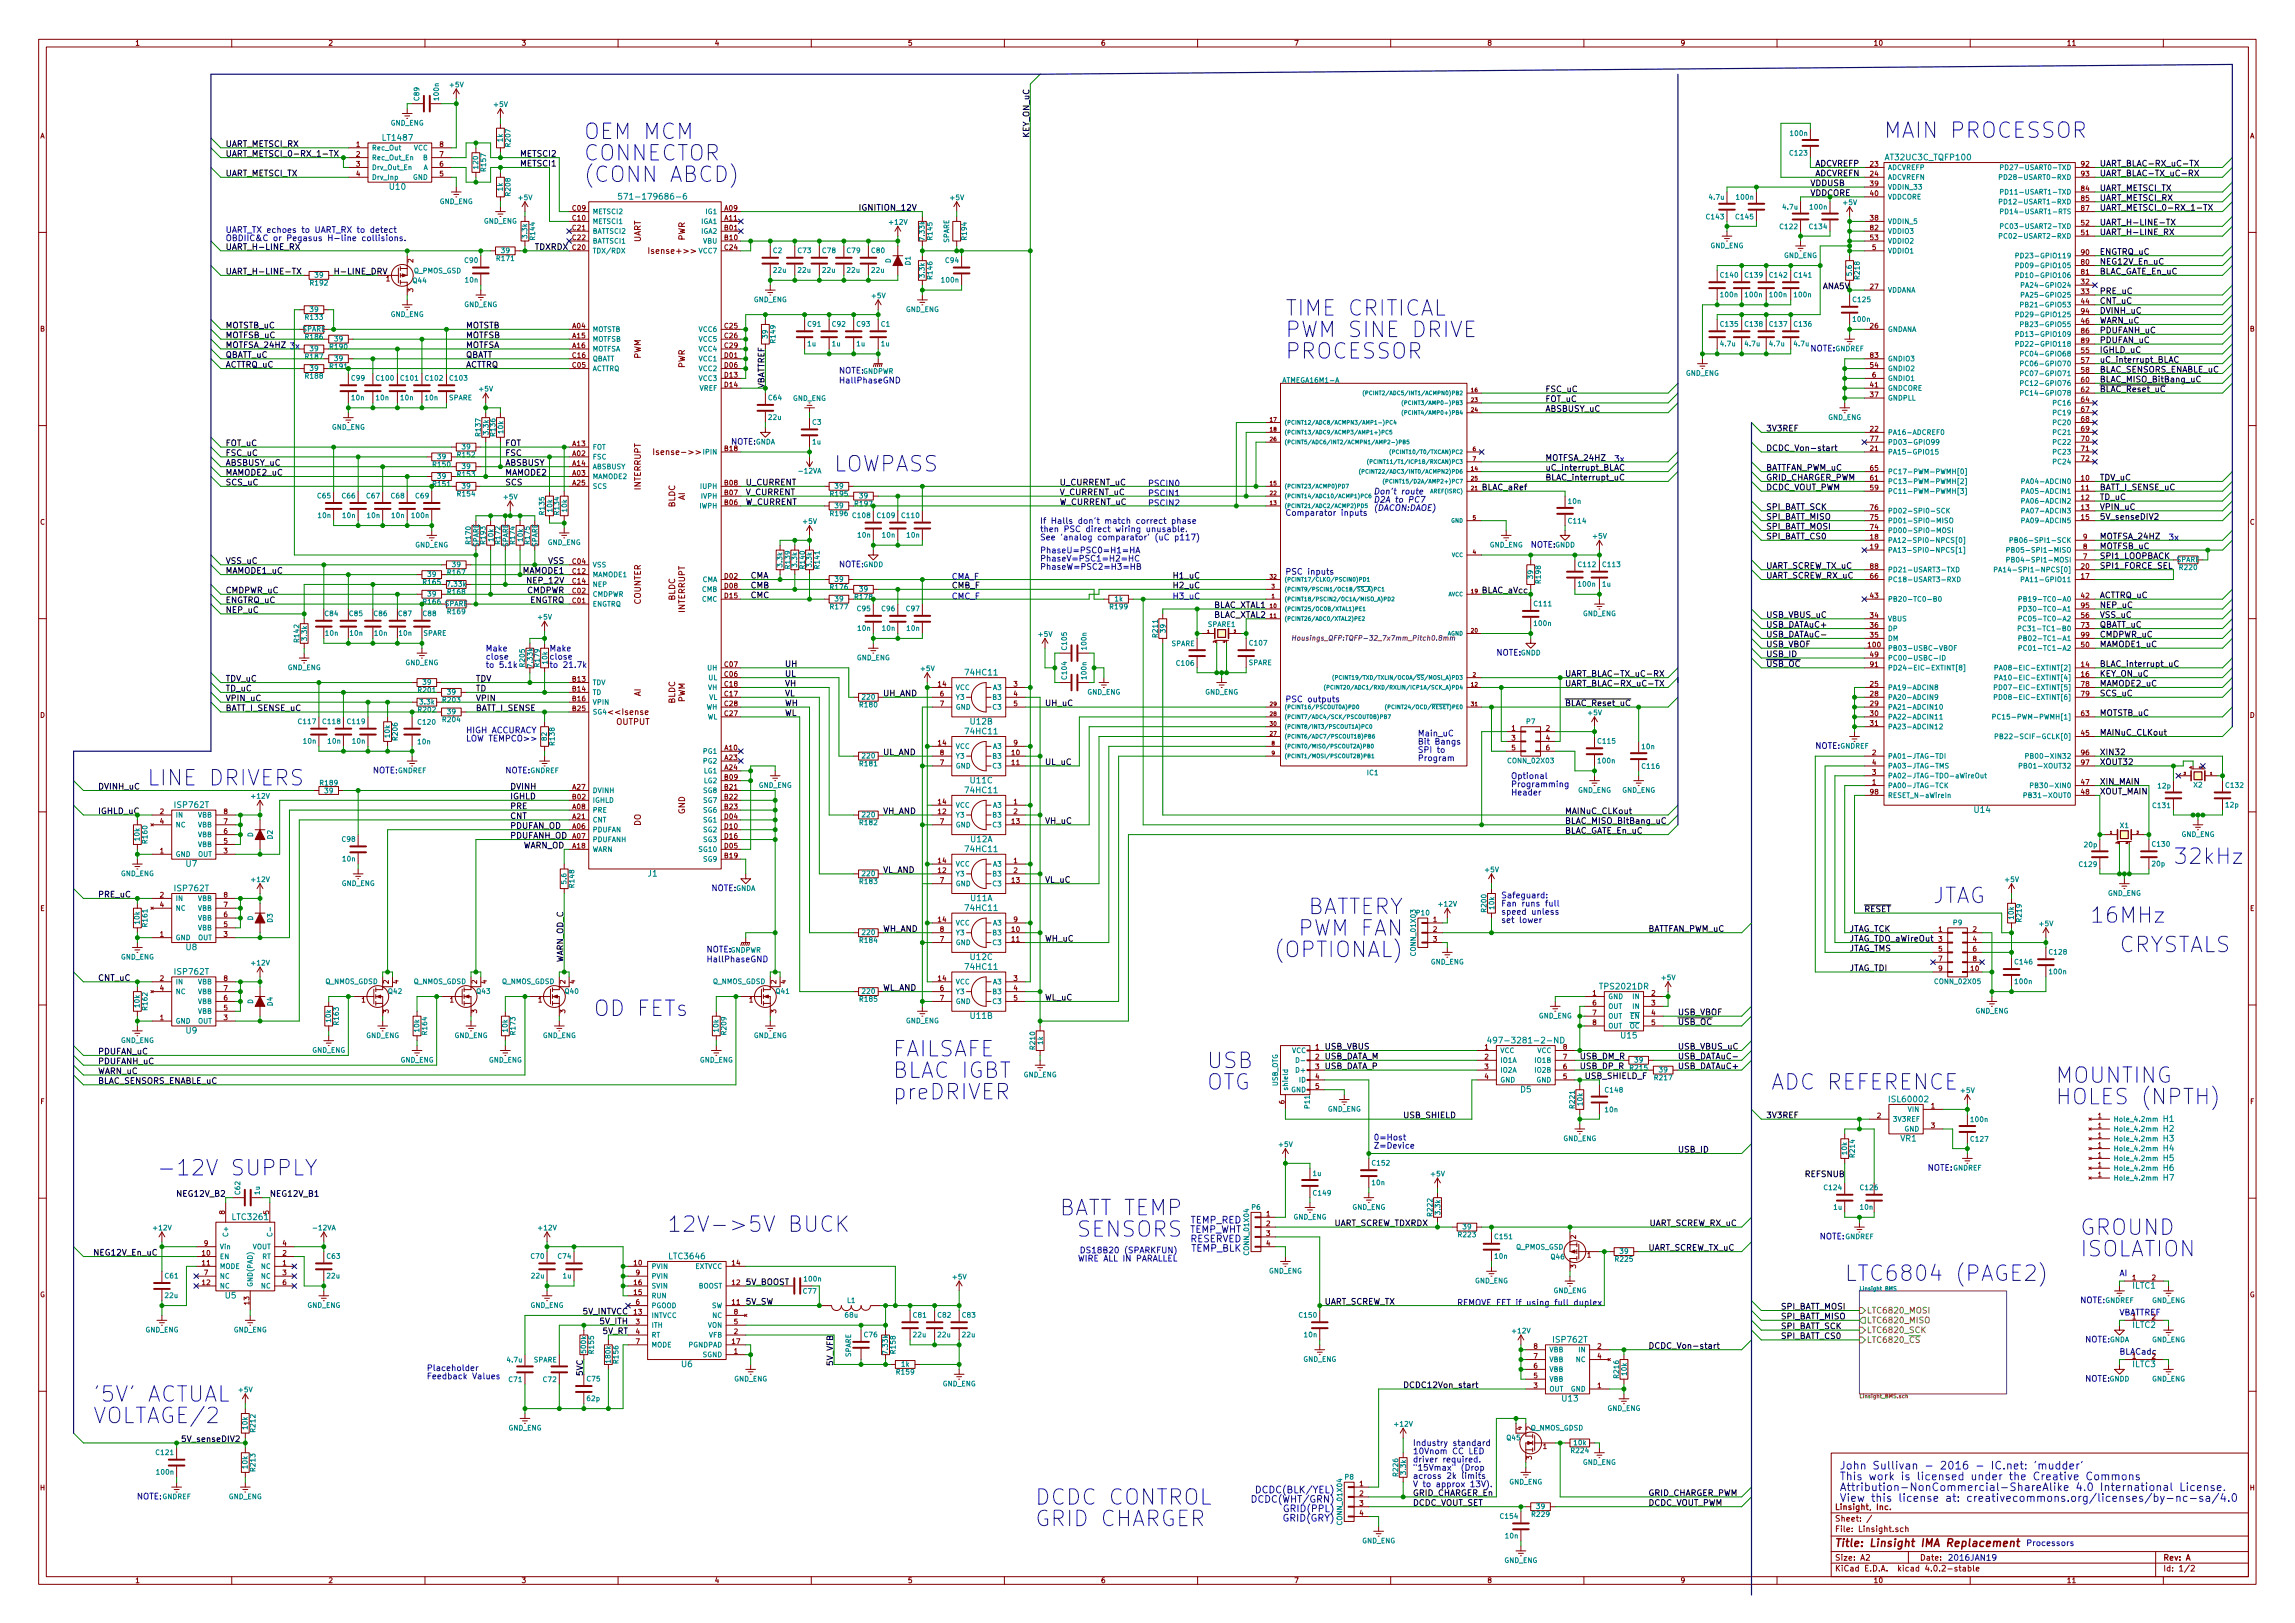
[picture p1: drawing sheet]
<svg xmlns="http://www.w3.org/2000/svg" width="594mm" height="420mm" viewBox="0 0 594 420" stroke-linecap="round" stroke-linejoin="round" font-family="sans-serif">
<defs><g id="words">
<g font-size="5.6" fill="#0000c2">
<text x="487.7" y="35.7">MAIN PROCESSOR</text>
<text x="151.1" y="36">OEM MCM</text>
<text x="151.1" y="41.6">CONNECTOR</text>
<text x="151.1" y="47.2">(CONN ABCD)</text>
<text x="332.7" y="81.8">TIME CRITICAL</text>
<text x="332.7" y="87.3">PWM SINE DRIVE</text>
<text x="332.7" y="92.9">PROCESSOR</text>
<text x="215.9" y="122.1">LOWPASS</text>
<text x="38.1" y="203.4">LINE DRIVERS</text>
<text x="562.6" y="223.7">32kHz</text>
<text x="500.4" y="233.8">JTAG</text>
<text x="337" y="236.7">BATTERY</text>
<text x="541" y="238.9">16MHz</text>
<text x="336.7" y="242.3">PWM FAN</text>
<text x="330.8" y="247.8">(OPTIONAL)</text>
<text x="548.6" y="246.5">CRYSTALS</text>
<text x="153.7" y="263.1">OD FETs</text>
<text x="231.1" y="273.5">FAILSAFE</text>
<text x="231.1" y="279.1">BLAC IGBT</text>
<text x="312.4" y="276.5">USB</text>
<text x="532.1" y="280.4">MOUNTING</text>
<text x="231.1" y="284.6">preDRIVER</text>
<text x="312.4" y="282.1">OTG</text>
<text x="458.5" y="282.1">ADC REFERENCE</text>
<text x="532.1" y="285.9">HOLES (NPTH)</text>
<text x="40.6" y="304.3">-12V SUPPLY</text>
<text x="274.3" y="314.6">BATT TEMP</text>
<text x="172.7" y="318.9">12V-&gt;5V BUCK</text>
<text x="278.9" y="320.2">SENSORS</text>
<text x="538.5" y="319.7">GROUND</text>
<text x="538.5" y="325.3">ISOLATION</text>
<text x="477.5" y="331.6">LTC6804 (PAGE2)</text>
<text x="24.1" y="362.9">'5V' ACTUAL</text>
<text x="24.1" y="368.5">VOLTAGE/2</text>
<text x="268" y="389.6">DCDC CONTROL</text>
<text x="268" y="395.1">GRID CHARGER</text>
</g>
<g font-size="2.8" fill="#0000c2">
<text x="476.2" y="380.4">John Sullivan - 2016 - IC.net: 'mudder'</text>
<text x="476.2" y="383.2">This work is licensed under the Creative Commons</text>
<text x="476.2" y="386">Attribution-NonCommercial-ShareAlike 4.0 International License.</text>
<text x="476.2" y="388.8">View this license at: creativecommons.org/licenses/by-nc-sa/4.0</text>
</g>
<text font-size="2.8" fill="#840000" x="475" y="400.4">Title: Linsight IMA Replacement</text>
<g font-size="2.4" fill="#0000c2">
<text x="308" y="316.7">TEMP_RED</text>
<text x="307.6" y="319.1">TEMP_WHT</text>
<text x="307.9" y="321.6">RESERVED</text>
<text x="308.2" y="324">TEMP_BLK</text>
<text x="325.1" y="389">DCDC(WHT/GRN)</text>
<text x="326.3" y="386.6">DCDC(BLK/YEL)</text>
<text x="332.4" y="393.9">GRID(GRY)</text>
<text x="333" y="391.4">GRID(PPL)</text>
</g>
<g font-size="2.1">
<text x="266.4" y="35.8" transform="rotate(-90 266.4 35.8)">KEY_ON_uC</text>
<text x="58.4" y="40.6">UART_METSCI_0-RX_1-TX</text>
<text x="58.4" y="38">UART_METSCI_RX</text>
<text x="134.6" y="40.6">METSCI2</text>
<text x="58.4" y="45.6">UART_METSCI_TX</text>
<text x="134.6" y="43.1">METSCI1</text>
<text x="469.9" y="43.1">ADCVREFP</text>
<text x="469.9" y="45.6">ADCVREFN</text>
<text x="543.6" y="45.6">UART_BLAC-TX_uC-RX</text>
<text x="543.6" y="43.1">UART_BLAC-RX_uC-TX</text>
<text x="468.6" y="48.2">VDDUSB</text>
<text x="543.6" y="49.4">UART_METSCI_TX</text>
<text x="543.6" y="52">UART_METSCI_RX</text>
<text x="222.2" y="54.5">IGNITION_12V</text>
<text x="543.6" y="54.5">UART_METSCI_0-RX_1-TX</text>
<text x="543.6" y="58.3">UART_H-LINE-TX</text>
<text x="58.4" y="64.7">UART_H-LINE_RX</text>
<text x="138.4" y="64.7">TDXRDX</text>
<text x="543.6" y="66">ENGTRQ_uC</text>
<text x="543.6" y="60.9">UART_H-LINE_RX</text>
<text x="58.4" y="71">UART_H-LINE-TX</text>
<text x="86.4" y="71">H-LINE_DRV</text>
<text x="543.6" y="68.5">NEG12V_En_uC</text>
<text x="543.6" y="71">BLAC_GATE_En_uC</text>
<text x="471.6" y="74.8">ANA5V</text>
<text x="543.6" y="76.1">PRE_uC</text>
<text x="543.6" y="78.7">CNT_uC</text>
<text x="543.6" y="81.2">DVINH_uC</text>
<text x="543.6" y="83.7">WARN_uC</text>
<text x="58.4" y="85">MOTSTB_uC</text>
<text x="58.4" y="87.5">MOTFSB_uC</text>
<text x="120.6" y="85">MOTSTB</text>
<text x="120.6" y="87.5">MOTFSB</text>
<text x="543.6" y="86.3">PDUFANH_uC</text>
<text x="543.6" y="88.8">PDUFAN_uC</text>
<text x="58.4" y="92.6">QBATT_uC</text>
<text x="58.4" y="95.2">ACTTRQ_uC</text>
<text x="120.6" y="90.1">MOTFSA</text>
<text x="120.6" y="92.6">QBATT</text>
<text x="120.6" y="95.2">ACTTRQ</text>
<text x="543.6" y="91.4">IGHLD_uC</text>
<text x="543.6" y="93.9">uC_interrupt_BLAC</text>
<text x="197.9" y="100.5" transform="rotate(-90 197.9 100.5)">VBATTREF</text>
<text x="400" y="101.5">FSC_uC</text>
<text x="543.6" y="96.4">BLAC_SENSORS_ENABLE_uC</text>
<text x="543.6" y="99">BLAC_MISO_BitBang_uC</text>
<text x="543.6" y="101.5">BLAC_Reset_uC</text>
<text x="400" y="106.6">ABSBUSY_uC</text>
<text x="400" y="104.1">FOT_uC</text>
<text x="457.2" y="111.7">3V3REF</text>
<text x="58.4" y="118">FSC_uC</text>
<text x="58.4" y="115.5">FOT_uC</text>
<text x="130.8" y="118">FSC</text>
<text x="130.8" y="115.5">FOT</text>
<text x="400" y="119.3">MOTFSA_24HZ</text>
<text x="457.2" y="116.8">DCDC_Von-start</text>
<text x="58.4" y="123.1">MAMODE2_uC</text>
<text x="58.4" y="120.6">ABSBUSY_uC</text>
<text x="58.4" y="125.6">SCS_uC</text>
<text x="130.8" y="123.1">MAMODE2</text>
<text x="130.8" y="120.6">ABSBUSY</text>
<text x="130.8" y="125.6">SCS</text>
<text x="193" y="125.6">U_CURRENT</text>
<text x="274.3" y="125.6">U_CURRENT_uC</text>
<text x="400" y="121.8">uC_interrupt_BLAC</text>
<text x="400" y="124.4">BLAC_interrupt_uC</text>
<text x="457.2" y="121.8">BATTFAN_PWM_uC</text>
<text x="457.2" y="124.4">GRID_CHARGER_PWM</text>
<text x="543.6" y="124.4">TDV_uC</text>
<text x="193" y="128.2">V_CURRENT</text>
<text x="193" y="130.7">W_CURRENT</text>
<text x="274.3" y="128.2">V_CURRENT_uC</text>
<text x="274.3" y="130.7">W_CURRENT_uC</text>
<text x="383.5" y="126.9">BLAC_aRef</text>
<text x="457.2" y="132">SPI_BATT_SCK</text>
<text x="457.2" y="126.9">DCDC_VOUT_PWM</text>
<text x="543.6" y="126.9">BATT_I_SENSE_uC</text>
<text x="543.6" y="129.5">TD_uC</text>
<text x="543.6" y="132">VPIN_uC</text>
<text x="457.2" y="134.5">SPI_BATT_MISO</text>
<text x="457.2" y="137.1">SPI_BATT_MOSI</text>
<text x="543.6" y="134.5">5V_senseDIV2</text>
<text x="457.2" y="139.6">SPI_BATT_CS0</text>
<text x="543.6" y="139.6">MOTFSA_24HZ</text>
<text x="543.6" y="142.2">MOTFSB_uC</text>
<text x="58.4" y="146">VSS_uC</text>
<text x="58.4" y="148.5">MAMODE1_uC</text>
<text x="135.2" y="148.5">MAMODE1</text>
<text x="141.8" y="146">VSS</text>
<text x="194.3" y="149.8">CMA</text>
<text x="303.5" y="149.8">H1_uC</text>
<text x="457.2" y="149.8">UART_SCREW_RX_uC</text>
<text x="457.2" y="147.2">UART_SCREW_TX_uC</text>
<text x="543.6" y="144.7">SPI1_LOOPBACK</text>
<text x="543.6" y="147.2">SPI1_FORCE_SEL</text>
<text x="58.4" y="153.6">CMDPWR_uC</text>
<text x="136.3" y="153.6">CMDPWR</text>
<text x="136.7" y="151">NEP_12V</text>
<text x="194.3" y="152.3">CMB</text>
<text x="194.3" y="154.9">CMC</text>
<text x="303.5" y="152.3">H2_uC</text>
<text x="383.5" y="153.6">BLAC_aVcc</text>
<text x="543.6" y="154.9">ACTTRQ_uC</text>
<text x="58.4" y="158.7">NEP_uC</text>
<text x="58.4" y="156.1">ENGTRQ_uC</text>
<text x="137" y="156.1">ENGTRQ</text>
<text x="313.9" y="157.4">BLAC_XTAL1</text>
<text x="313.9" y="159.9">BLAC_XTAL2</text>
<text x="457.2" y="159.9">USB_VBUS_uC</text>
<text x="543.6" y="157.4">NEP_uC</text>
<text x="543.6" y="159.9">VSS_uC</text>
<text x="457.2" y="162.5">USB_DATAuC+</text>
<text x="457.2" y="165">USB_DATAuC-</text>
<text x="457.2" y="167.6">USB_VBOF</text>
<text x="543.6" y="165">CMDPWR_uC</text>
<text x="543.6" y="167.6">MAMODE1_uC</text>
<text x="543.6" y="162.5">QBATT_uC</text>
<text x="203.2" y="172.6">UH</text>
<text x="457.2" y="170.1">USB_ID</text>
<text x="457.2" y="172.6">USB_OC</text>
<text x="543.6" y="172.6">BLAC_interrupt_uC</text>
<text x="58.4" y="179">TD_uC</text>
<text x="58.4" y="176.4">TDV_uC</text>
<text x="123.2" y="176.4">TDV</text>
<text x="123.2" y="179">TD</text>
<text x="203.2" y="175.2">UL</text>
<text x="203.2" y="177.7">VH</text>
<text x="405.1" y="175.2">UART_BLAC-TX_uC-RX</text>
<text x="405.1" y="177.7">UART_BLAC-RX_uC-TX</text>
<text x="543.6" y="175.2">KEY_ON_uC</text>
<text x="543.6" y="177.7">MAMODE2_uC</text>
<text x="58.4" y="184.1">BATT_I_SENSE_uC</text>
<text x="58.4" y="181.5">VPIN_uC</text>
<text x="123.2" y="184.1">BATT_I_SENSE</text>
<text x="123.2" y="181.5">VPIN</text>
<text x="203.2" y="180.3">VL</text>
<text x="203.2" y="182.8">WH</text>
<text x="203.2" y="185.3">WL</text>
<text x="228.6" y="180.3">UH_AND</text>
<text x="270.5" y="182.8">UH_uC</text>
<text x="405.1" y="182.8">BLAC_Reset_uC</text>
<text x="543.6" y="185.3">MOTSTB_uC</text>
<text x="543.6" y="180.3">SCS_uC</text>
<text x="543.6" y="190.4">MAINuC_CLKout</text>
<text x="228.6" y="195.5">UL_AND</text>
<text x="543.6" y="195.5">XIN32</text>
<text x="270.5" y="198">UL_uC</text>
<text x="543.6" y="198">XOUT32</text>
<text x="543.6" y="203.1">XIN_MAIN</text>
<text x="25.4" y="204.4">DVINH_uC</text>
<text x="132.1" y="209.5">PRE</text>
<text x="132.1" y="206.9">IGHLD</text>
<text x="132.1" y="204.4">DVINH</text>
<text x="543.6" y="205.7">XOUT_MAIN</text>
<text x="132.1" y="214.5">PDUFAN_OD</text>
<text x="132.1" y="212">CNT</text>
<text x="228.6" y="210.7">VH_AND</text>
<text x="270.5" y="213.3">VH_uC</text>
<text x="405.1" y="215.8">BLAC_GATE_En_uC</text>
<text x="405.1" y="213.3">BLAC_MISO_BitBang_uC</text>
<text x="405.1" y="210.7">MAINuC_CLKout</text>
<text x="132.1" y="217.1">PDUFANH_OD</text>
<text x="135.1" y="219.6">WARN_OD</text>
<text x="228.6" y="226">VL_AND</text>
<text x="25.4" y="232.3">PRE_uC</text>
<text x="270.5" y="228.5">VL_uC</text>
<text x="482.6" y="236.1">RESET</text>
<text x="228.6" y="241.2">WH_AND</text>
<text x="270.5" y="243.8">WH_uC</text>
<text x="426.7" y="241.2">BATTFAN_PWM_uC</text>
<text x="478.8" y="241.2">JTAG_TCK</text>
<text x="478.8" y="243.8">JTAG_TDO_aWireOut</text>
<text x="145.8" y="249.1" transform="rotate(-90 145.8 249.1)">WARN_OD_C</text>
<text x="478.8" y="246.3">JTAG_TMS</text>
<text x="478.8" y="251.4">JTAG_TDI</text>
<text x="25.4" y="253.9">CNT_uC</text>
<text x="228.6" y="256.5">WL_AND</text>
<text x="270.5" y="259">WL_uC</text>
<text x="434.3" y="262.8">USB_VBOF</text>
<text x="434.3" y="265.3">USB_OC</text>
<text x="25.4" y="275.5">PDUFANH_uC</text>
<text x="25.4" y="273">PDUFAN_uC</text>
<text x="342.9" y="271.7">USB_VBUS</text>
<text x="342.9" y="274.2">USB_DATA_M</text>
<text x="408.9" y="274.2">USB_DM_R</text>
<text x="434.3" y="271.7">USB_VBUS_uC</text>
<text x="434.3" y="274.2">USB_DATAuC-</text>
<text x="25.4" y="278">WARN_uC</text>
<text x="25.4" y="280.6">BLAC_SENSORS_ENABLE_uC</text>
<text x="342.9" y="276.8">USB_DATA_P</text>
<text x="408.9" y="276.8">USB_DP_R</text>
<text x="410.2" y="279.3">USB_SHIELD_F</text>
<text x="434.3" y="276.8">USB_DATAuC+</text>
<text x="363.2" y="289.5">USB_SHIELD</text>
<text x="457.2" y="289.5">3V3REF</text>
<text x="434.3" y="298.4">USB_ID</text>
<text x="467.3" y="304.7">REFSNUB</text>
<text x="46.2" y="309.8">NEG12V_B2</text>
<text x="69.8" y="309.8">NEG12V_B1</text>
<text x="345.4" y="317.4">UART_SCREW_TDXRDX</text>
<text x="426.5" y="317.4">UART_SCREW_RX_uC</text>
<text x="426.7" y="323.8">UART_SCREW_TX_uC</text>
<text x="24.1" y="325">NEG12V_En_uC</text>
<text x="193" y="332.7">5V_BOOST</text>
<text x="150.9" y="340.3">5V_INTVCC</text>
<text x="193" y="337.7">5V_SW</text>
<text x="342.9" y="337.7">UART_SCREW_TX</text>
<text x="461" y="341.5">SPI_BATT_MISO</text>
<text x="461" y="339">SPI_BATT_MOSI</text>
<text x="155.4" y="342.8">5V_ITH</text>
<text x="156" y="345.4">5V_RT</text>
<text x="461" y="344.1">SPI_BATT_SCK</text>
<text x="461" y="346.6">SPI_BATT_CS0</text>
<text x="215.6" y="353.6" transform="rotate(-90 215.6 353.6)">5V_VFB</text>
<text x="426.7" y="349.2">DCDC_Von-start</text>
<text x="150.9" y="356.1" transform="rotate(-90 150.9 356.1)">5VC</text>
<text x="363.2" y="359.3">DCDC12Von_start</text>
<text x="47.7" y="373.3">5V_senseDIV2</text>
<text x="365.8" y="389.8">DCDC_VOUT_SET</text>
<text x="365.8" y="387.3">GRID_CHARGER_En</text>
<text x="426.7" y="387.3">GRID_CHARGER_PWM</text>
<text x="426.7" y="389.8">DCDC_VOUT_PWM</text>
</g>
<g font-size="2.1" fill="#008484">
<text x="99.2" y="36.4">LT1487</text>
<text x="488.4" y="41.5">AT32UC3C_TQFP100</text>
<text x="100.9" y="49.1">U10</text>
<text x="162.3" y="51.7">571-179686-6</text>
<text x="250.1" y="174.8">74HC11</text>
<text x="250.1" y="190.1">74HC11</text>
<text x="251.3" y="187.5">U12B</text>
<text x="251.3" y="202.8">U11C</text>
<text x="45.4" y="209.1">ISP762T</text>
<text x="250.1" y="205.3">74HC11</text>
<text x="511.1" y="210.4">U14</text>
<text x="250.1" y="220.6">74HC11</text>
<text x="251.3" y="218">U12A</text>
<text x="48.2" y="224.4">U7</text>
<text x="167.7" y="226.9">J1</text>
<text x="45.4" y="230.7">ISP762T</text>
<text x="251.3" y="233.3">U11A</text>
<text x="250.1" y="235.8">74HC11</text>
<text x="48.2" y="246">U8</text>
<text x="250.1" y="251">74HC11</text>
<text x="251.3" y="248.5">U12C</text>
<text x="45.4" y="252.3">ISP762T</text>
<text x="414.4" y="256.1">TPS2021DR</text>
<text x="251.3" y="263.7">U11B</text>
<text x="48.2" y="267.6">U9</text>
<text x="419.7" y="268.8">U15</text>
<text x="387.7" y="270.1">497-3281-2-ND</text>
<text x="393.6" y="282.8">D5</text>
<text x="489.4" y="285.3">ISL60002</text>
<text x="560" y="290.4">H1</text>
<text x="560" y="293">H2</text>
<text x="492" y="295.5">VR1</text>
<text x="560" y="295.5">H3</text>
<text x="560" y="298">H4</text>
<text x="560" y="300.6">H5</text>
<text x="560" y="303.1">H6</text>
<text x="560" y="305.7">H7</text>
<text x="60.4" y="315.8">LTC3261</text>
<text x="173.4" y="326">LTC3646</text>
<text x="552" y="333.6">ILTC1</text>
<text x="58.3" y="336.1">U5</text>
<text x="402.3" y="347.6">ISP762T</text>
<text x="552" y="343.8">ILTC2</text>
<text x="176.5" y="353.9">U6</text>
<text x="552" y="353.9">ILTC3</text>
<text x="404.4" y="362.8">U13</text>
</g>
<g font-size="2.1" fill="#008400">
<text x="468.6" y="50.7">VDDCORE</text>
<text x="25.4" y="210.7">IGHLD_uC</text>
</g>
<g font-size="2.1" fill="#0000c2">
<text x="58.4" y="60.3">UART_TX echoes to UART_RX to detect</text>
<text x="58.4" y="62.4">OBDIIC&amp;C or Pegasus H-line collisions.</text>
<text x="58.4" y="90.1">MOTFSA_24HZ 3x</text>
<text x="468.6" y="91">NOTE:</text>
<text x="217.2" y="99.2">HallPhaseGND</text>
<text x="217.2" y="96.7">NOTE:</text>
<text x="189.2" y="115.1">NOTE:</text>
<text x="417.8" y="119.5">3x</text>
<text x="297.2" y="125.9">PSCIN0</text>
<text x="297.2" y="128.4">PSCIN1</text>
<text x="297.2" y="131">PSCIN2</text>
<text x="355.6" y="128">Don't route</text>
<text x="355.6" y="130.1">D2A to PC7</text>
<text x="269.2" y="135.6">If Halls don't match correct phase</text>
<text x="269.2" y="137.7">then PSC direct wiring unusable.</text>
<text x="332.7" y="133.5">Comparator inputs</text>
<text x="355.6" y="132.2">(DACON:DAOE)</text>
<text x="269.2" y="143.2">PhaseU=PSC0=H1=HA</text>
<text x="269.2" y="139.9">See 'analog comparator' (uC p117)</text>
<text x="396.2" y="141.8">NOTE:</text>
<text x="561.3" y="139.9">3x</text>
<text x="217.2" y="146.9">NOTE:</text>
<text x="269.2" y="145.4">PhaseV=PSC1=H2=HC</text>
<text x="269.2" y="147.5">PhaseW=PSC2=H3=HB</text>
<text x="332.7" y="148.8">PSC inputs</text>
<text x="246.4" y="152.3">CMB_F</text>
<text x="246.4" y="150">CMA_F</text>
<text x="246.4" y="155.1">CMC_F</text>
<text x="303.5" y="155.1">H3_uC</text>
<text x="125.7" y="168.6">Make</text>
<text x="125.7" y="170.8">close</text>
<text x="125.7" y="172.9">to 5.1k</text>
<text x="142.2" y="168.6">Make</text>
<text x="142.2" y="170.8">close</text>
<text x="142.2" y="172.9">to 21.7k</text>
<text x="387.3" y="169.7">NOTE:</text>
<text x="332.7" y="181.8">PSC outputs</text>
<text x="120.6" y="189.8">HIGH ACCURACY</text>
<text x="120.6" y="191.9">LOW TEMPCO&gt;&gt;</text>
<text x="367" y="190.6">Main_uC</text>
<text x="367" y="192.8">Bit Bangs</text>
<text x="367" y="194.9">SPI to</text>
<text x="367" y="197">Program</text>
<text x="469.9" y="193.8">NOTE:</text>
<text x="96.5" y="200.2">NOTE:</text>
<text x="130.8" y="200.2">NOTE:</text>
<text x="391.2" y="201.6">Optional</text>
<text x="391.2" y="203.8">Programming</text>
<text x="391.2" y="205.9">Header</text>
<text x="184.1" y="230.7">NOTE:</text>
<text x="388.6" y="232.5">Safeguard:</text>
<text x="388.6" y="234.7">Fan runs full</text>
<text x="388.6" y="236.8">speed unless</text>
<text x="388.6" y="238.9">set lower</text>
<text x="182.9" y="246.5">NOTE:</text>
<text x="182.9" y="249.1">HallPhaseGND</text>
<text x="355.6" y="295.2">0=Host</text>
<text x="355.6" y="297.3">Z=Device</text>
<text x="498.9" y="303.1">NOTE:</text>
<text x="470.9" y="320.8">NOTE:</text>
<text x="279.9" y="326.6">WIRE ALL IN PARALLEL</text>
<text x="281.8" y="324.4">DS18B20 (SPARKFUN)</text>
<text x="548.6" y="330.4">AI</text>
<text x="377.2" y="338">REMOVE FET if using full duplex</text>
<text x="538.5" y="337.4">NOTE:</text>
<text x="548.6" y="340.5">VBATTREF</text>
<text x="539.8" y="347.5">NOTE:</text>
<text x="548.6" y="350.7">BLACadc</text>
<text x="110.5" y="354.9">Placeholder</text>
<text x="110.5" y="357">Feedback Values</text>
<text x="539.8" y="357.7">NOTE:</text>
<text x="365.8" y="374.3">Industry standard</text>
<text x="365.8" y="376.4">10Vnom CC LED</text>
<text x="365.8" y="378.6">driver required.</text>
<text x="365.8" y="380.7">&quot;15Vmax&quot; (Drop</text>
<text x="365.8" y="382.8">across 2k limits</text>
<text x="35.3" y="388.2">NOTE:</text>
<text x="365.8" y="385">V to approx 13V).</text>
<text x="524.5" y="400.2">Processors</text>
<text x="504.2" y="404">2016JAN19</text>
</g>
<g font-size="2.1" fill="#840000">
<text x="165.9" y="62.8" transform="rotate(-90 165.9 62.8)">UART</text>
<text x="168.8" y="65.7">Isense+&gt;&gt;</text>
<text x="177.3" y="62.3" transform="rotate(-90 177.3 62.3)">PWR</text>
<text x="165.9" y="92.9" transform="rotate(-90 165.9 92.9)">PWM</text>
<text x="177.3" y="95.3" transform="rotate(-90 177.3 95.3)">PWR</text>
<text x="170.4" y="117.8">Isense-&gt;&gt;</text>
<text x="165.9" y="126.9" transform="rotate(-90 165.9 126.9)">INTERRUPT</text>
<text x="174.8" y="131.4" transform="rotate(-90 174.8 131.4)">BLDC</text>
<text x="177.3" y="129.5" transform="rotate(-90 177.3 129.5)">AI</text>
<text x="174.8" y="155.5" transform="rotate(-90 174.8 155.5)">BLDC</text>
<text x="165.9" y="156.5" transform="rotate(-90 165.9 156.5)">COUNTER</text>
<text x="177.3" y="158.6" transform="rotate(-90 177.3 158.6)">INTERRUPT</text>
<text x="158" y="185.1">&lt;&lt;Isense</text>
<text x="165.9" y="180.3" transform="rotate(-90 165.9 180.3)">AI</text>
<text x="174.8" y="182.2" transform="rotate(-90 174.8 182.2)">BLDC</text>
<text x="177.3" y="181.8" transform="rotate(-90 177.3 181.8)">PWM</text>
<text x="159.5" y="187.6">OUTPUT</text>
<text x="165.9" y="213.8" transform="rotate(-90 165.9 213.8)">DO</text>
<text x="177.3" y="210.8" transform="rotate(-90 177.3 210.8)">GND</text>
<text x="475" y="393.9">Sheet: /</text>
<text x="475" y="390.9">Linsight, Inc.</text>
<text x="475" y="396.6">File: Linsight.sch</text>
<text x="475" y="406.8">KiCad E.D.A. kicad 4.0.2-stable</text>
<text x="475" y="404">Size: A2</text>
<text x="497" y="404">Date:</text>
<text x="560" y="404">Rev: A</text>
<text x="560" y="406.8">Id: 1/2</text>
</g>
<g font-size="2.1" fill="#848400">
<text x="483.3" y="340">LTC6820_MOSI</text>
<text x="483.3" y="342.6">LTC6820_MISO</text>
<text x="483.3" y="345.1">LTC6820_SCK</text>
<text x="483.3" y="347.6">LTC6820_CS</text>
</g>
<g font-size="1.8" fill="#840000">
<text x="35" y="11.8">1</text>
<text x="85" y="11.8">2</text>
<text x="135" y="11.8">3</text>
<text x="185" y="11.8">4</text>
<text x="235" y="11.8">5</text>
<text x="285" y="11.8">6</text>
<text x="335" y="11.8">7</text>
<text x="385" y="11.8">8</text>
<text x="435" y="11.8">9</text>
<text x="485" y="11.8">10</text>
<text x="535" y="11.8">11</text>
<text x="10.4" y="35.8">A</text>
<text x="582.4" y="35.8">A</text>
<text x="92.2" y="38">1</text>
<text x="92.2" y="40.6">2</text>
<text x="113.8" y="40.6">7</text>
<text x="113.8" y="38">8</text>
<text x="92.2" y="43.1">3</text>
<text x="92.2" y="45.6">4</text>
<text x="113.8" y="45.6">5</text>
<text x="113.8" y="43.1">6</text>
<text x="484.2" y="43.1">23</text>
<text x="484.2" y="45.6">24</text>
<text x="538.8" y="43.1">92</text>
<text x="538.8" y="45.6">93</text>
<text x="484.2" y="50.7">40</text>
<text x="484.2" y="48.2">39</text>
<text x="538.8" y="49.4">84</text>
<text x="538.8" y="52">85</text>
<text x="148.2" y="57.1">C10</text>
<text x="148.2" y="59.6">C21</text>
<text x="148.2" y="54.5">C09</text>
<text x="187.6" y="59.6">B01</text>
<text x="187.6" y="57.1">A11</text>
<text x="187.6" y="54.5">A09</text>
<text x="484.2" y="59.6">82</text>
<text x="484.2" y="57.1">38</text>
<text x="538.8" y="58.3">52</text>
<text x="538.8" y="54.5">87</text>
<text x="148.2" y="64.7">C20</text>
<text x="148.2" y="62.1">C22</text>
<text x="187.6" y="62.1">B10</text>
<text x="187.6" y="64.7">C24</text>
<text x="484.2" y="62.1">53</text>
<text x="484.7" y="64.7">5</text>
<text x="538.8" y="66">90</text>
<text x="538.8" y="60.9">51</text>
<text x="106.9" y="68" transform="rotate(-90 106.9 68)">2</text>
<text x="538.8" y="68.5">80</text>
<text x="538.8" y="71">81</text>
<text x="100" y="72.8">1</text>
<text x="106.9" y="75.6" transform="rotate(-90 106.9 75.6)">3</text>
<text x="484.2" y="74.8">27</text>
<text x="538.8" y="73.6">32</text>
<text x="538.8" y="76.1">33</text>
<text x="538.8" y="78.7">44</text>
<text x="538.8" y="81.2">94</text>
<text x="538.8" y="83.7">46</text>
<text x="10.4" y="85.8">B</text>
<text x="148.2" y="85">A04</text>
<text x="148.2" y="87.5">A15</text>
<text x="187.6" y="85">C25</text>
<text x="187.6" y="87.5">C26</text>
<text x="484.2" y="85">26</text>
<text x="538.8" y="86.3">86</text>
<text x="538.8" y="88.8">89</text>
<text x="582.4" y="85.8">B</text>
<text x="148.2" y="95.2">C05</text>
<text x="148.2" y="90.1">A16</text>
<text x="148.2" y="92.6">C16</text>
<text x="187.6" y="92.6">D01</text>
<text x="187.6" y="95.2">D06</text>
<text x="187.6" y="90.1">C29</text>
<text x="484.2" y="92.6">83</text>
<text x="484.2" y="95.2">54</text>
<text x="538.8" y="91.4">55</text>
<text x="538.8" y="93.9">57</text>
<text x="187.6" y="97.7">D13</text>
<text x="187.6" y="100.2">D14</text>
<text x="484.2" y="100.2">41</text>
<text x="484.7" y="97.7">6</text>
<text x="538.8" y="99">60</text>
<text x="538.8" y="101.5">62</text>
<text x="538.8" y="96.4">58</text>
<text x="484.2" y="102.8">37</text>
<text x="538.8" y="104.1">64</text>
<text x="538.8" y="106.6">67</text>
<text x="484.2" y="111.7">22</text>
<text x="538.8" y="109.1">68</text>
<text x="538.8" y="111.7">69</text>
<text x="148.2" y="118">A02</text>
<text x="148.2" y="115.5">A13</text>
<text x="187.6" y="116.8">B18</text>
<text x="484.2" y="116.8">21</text>
<text x="484.2" y="114.2">77</text>
<text x="538.8" y="114.2">70</text>
<text x="538.8" y="116.8">71</text>
<text x="538.8" y="119.3">72</text>
<text x="148.2" y="123.1">A03</text>
<text x="148.2" y="120.6">A14</text>
<text x="148.2" y="125.6">A25</text>
<text x="187.6" y="125.6">B08</text>
<text x="484.2" y="124.4">61</text>
<text x="484.2" y="121.8">65</text>
<text x="538.8" y="124.4">10</text>
<text x="187.6" y="130.7">B06</text>
<text x="187.6" y="128.2">B07</text>
<text x="484.2" y="132">76</text>
<text x="484.2" y="126.9">59</text>
<text x="538.8" y="126.9">11</text>
<text x="538.8" y="129.5">12</text>
<text x="538.8" y="132">13</text>
<text x="10.4" y="135.8">C</text>
<text x="484.2" y="137.1">74</text>
<text x="484.2" y="134.5">75</text>
<text x="538.8" y="134.5">15</text>
<text x="582.4" y="135.8">C</text>
<text x="484.2" y="139.6">18</text>
<text x="484.2" y="142.2">19</text>
<text x="539.3" y="142.2">8</text>
<text x="539.3" y="139.6">9</text>
<text x="148.2" y="148.5">C12</text>
<text x="148.2" y="146">C04</text>
<text x="187.6" y="149.8">D02</text>
<text x="484.2" y="149.8">66</text>
<text x="484.2" y="147.2">88</text>
<text x="538.8" y="147.2">20</text>
<text x="538.8" y="149.8">17</text>
<text x="539.3" y="144.7">7</text>
<text x="148.2" y="153.6">C02</text>
<text x="148.2" y="151">C14</text>
<text x="187.6" y="154.9">D15</text>
<text x="187.6" y="152.3">D08</text>
<text x="484.2" y="154.9">43</text>
<text x="538.8" y="154.9">42</text>
<text x="148.2" y="156.1">C01</text>
<text x="484.2" y="159.9">34</text>
<text x="538.8" y="157.4">95</text>
<text x="538.8" y="159.9">56</text>
<text x="483.7" y="167.6">100</text>
<text x="484.2" y="165">35</text>
<text x="484.2" y="162.5">36</text>
<text x="538.8" y="167.6">50</text>
<text x="538.8" y="162.5">73</text>
<text x="538.8" y="165">99</text>
<text x="187.6" y="172.6">C07</text>
<text x="484.2" y="172.6">91</text>
<text x="484.2" y="170.1">49</text>
<text x="538.8" y="172.6">14</text>
<text x="148.2" y="176.4">B13</text>
<text x="148.2" y="179">B14</text>
<text x="187.6" y="175.2">C06</text>
<text x="187.6" y="177.7">C18</text>
<text x="242.9" y="177.7">14</text>
<text x="262.4" y="177.7">3</text>
<text x="484.2" y="177.7">25</text>
<text x="538.8" y="175.2">16</text>
<text x="538.8" y="177.7">78</text>
<text x="10.4" y="185.8">D</text>
<text x="148.2" y="184.1">B25</text>
<text x="148.2" y="181.5">B16</text>
<text x="187.6" y="180.3">C17</text>
<text x="187.6" y="185.3">C27</text>
<text x="187.6" y="182.8">C28</text>
<text x="243.4" y="182.8">7</text>
<text x="243.4" y="180.3">6</text>
<text x="262.4" y="180.3">4</text>
<text x="262.4" y="182.8">5</text>
<text x="484.2" y="185.3">30</text>
<text x="484.2" y="180.3">28</text>
<text x="484.2" y="182.8">29</text>
<text x="538.8" y="185.3">63</text>
<text x="538.8" y="180.3">79</text>
<text x="582.4" y="185.8">D</text>
<text x="391.3" y="189.1">1</text>
<text x="391.3" y="191.7">3</text>
<text x="400.2" y="189.1">2</text>
<text x="400.2" y="191.7">4</text>
<text x="484.2" y="187.9">31</text>
<text x="538.8" y="190.4">45</text>
<text x="187.6" y="194.2">A10</text>
<text x="187.6" y="196.8">A23</text>
<text x="242.9" y="193">14</text>
<text x="243.4" y="195.5">8</text>
<text x="261.9" y="195.5">10</text>
<text x="262.4" y="193">9</text>
<text x="391.3" y="194.2">5</text>
<text x="400.2" y="194.2">6</text>
<text x="484.7" y="195.5">2</text>
<text x="538.8" y="195.5">96</text>
<text x="187.6" y="199.3">A24</text>
<text x="187.6" y="201.8">B09</text>
<text x="243.4" y="198">7</text>
<text x="261.9" y="198">11</text>
<text x="484.7" y="203.1">1</text>
<text x="484.7" y="200.6">3</text>
<text x="484.7" y="198">4</text>
<text x="538.8" y="203.1">47</text>
<text x="538.8" y="198">97</text>
<text x="148.2" y="206.9">B02</text>
<text x="148.2" y="204.4">A27</text>
<text x="148.2" y="209.5">A08</text>
<text x="187.6" y="204.4">B21</text>
<text x="187.6" y="206.9">B22</text>
<text x="187.6" y="209.5">B23</text>
<text x="242.9" y="208.2">14</text>
<text x="262.4" y="208.2">1</text>
<text x="484.2" y="205.7">98</text>
<text x="538.8" y="205.7">48</text>
<text x="41.4" y="210.7">2</text>
<text x="41.4" y="213.3">4</text>
<text x="57.9" y="215.8">6</text>
<text x="57.9" y="213.3">7</text>
<text x="57.9" y="210.7">8</text>
<text x="148.2" y="212">A21</text>
<text x="148.2" y="214.5">A06</text>
<text x="187.6" y="214.5">D10</text>
<text x="187.6" y="212">D04</text>
<text x="242.9" y="210.7">12</text>
<text x="243.4" y="213.3">7</text>
<text x="261.9" y="213.3">13</text>
<text x="262.4" y="210.7">2</text>
<text x="41.4" y="220.9">1</text>
<text x="57.9" y="220.9">3</text>
<text x="57.9" y="218.4">5</text>
<text x="148.2" y="217.1">A07</text>
<text x="148.2" y="219.6">A18</text>
<text x="187.6" y="219.6">D05</text>
<text x="187.6" y="217.1">D16</text>
<text x="187.6" y="222.2">B19</text>
<text x="242.9" y="223.4">14</text>
<text x="242.9" y="226">12</text>
<text x="262.4" y="223.4">1</text>
<text x="262.4" y="226">2</text>
<text x="41.4" y="232.3">2</text>
<text x="57.9" y="232.3">8</text>
<text x="243.4" y="228.5">7</text>
<text x="261.9" y="228.5">13</text>
<text x="10.4" y="235.8">E</text>
<text x="41.4" y="234.9">4</text>
<text x="57.9" y="239.9">5</text>
<text x="57.9" y="237.4">6</text>
<text x="57.9" y="234.9">7</text>
<text x="242.9" y="238.7">14</text>
<text x="262.4" y="238.7">9</text>
<text x="371" y="238.7">1</text>
<text x="582.4" y="235.8">E</text>
<text x="41.4" y="242.5">1</text>
<text x="57.9" y="242.5">3</text>
<text x="243.4" y="243.8">7</text>
<text x="243.4" y="241.2">8</text>
<text x="261.9" y="241.2">10</text>
<text x="261.9" y="243.8">11</text>
<text x="371" y="241.2">2</text>
<text x="371" y="243.8">3</text>
<text x="501.8" y="241.2">1</text>
<text x="501.8" y="243.8">3</text>
<text x="510.7" y="241.2">2</text>
<text x="510.7" y="243.8">4</text>
<text x="501.8" y="246.3">5</text>
<text x="501.8" y="248.8">7</text>
<text x="501.8" y="251.4">9</text>
<text x="510.2" y="251.4">10</text>
<text x="510.7" y="246.3">6</text>
<text x="510.7" y="248.8">8</text>
<text x="41.4" y="253.9">2</text>
<text x="41.4" y="256.5">4</text>
<text x="57.9" y="256.5">7</text>
<text x="57.9" y="253.9">8</text>
<text x="100.6" y="254.7" transform="rotate(-90 100.6 254.7)">2</text>
<text x="103.1" y="254.7" transform="rotate(-90 103.1 254.7)">4</text>
<text x="123.4" y="254.7" transform="rotate(-90 123.4 254.7)">2</text>
<text x="126" y="254.7" transform="rotate(-90 126 254.7)">4</text>
<text x="146.3" y="254.7" transform="rotate(-90 146.3 254.7)">2</text>
<text x="148.8" y="254.7" transform="rotate(-90 148.8 254.7)">4</text>
<text x="200.9" y="254.7" transform="rotate(-90 200.9 254.7)">2</text>
<text x="203.5" y="254.7" transform="rotate(-90 203.5 254.7)">4</text>
<text x="242.9" y="253.9">14</text>
<text x="243.4" y="256.5">6</text>
<text x="262.4" y="253.9">3</text>
<text x="262.4" y="256.5">4</text>
<text x="412.3" y="257.7">1</text>
<text x="427.5" y="257.7">2</text>
<text x="57.9" y="261.5">5</text>
<text x="57.9" y="259">6</text>
<text x="93.6" y="259.5">1</text>
<text x="100.6" y="262.3" transform="rotate(-90 100.6 262.3)">3</text>
<text x="116.5" y="259.5">1</text>
<text x="123.4" y="262.3" transform="rotate(-90 123.4 262.3)">3</text>
<text x="139.3" y="259.5">1</text>
<text x="146.3" y="262.3" transform="rotate(-90 146.3 262.3)">3</text>
<text x="194" y="259.5">1</text>
<text x="200.9" y="262.3" transform="rotate(-90 200.9 262.3)">3</text>
<text x="243.4" y="259">7</text>
<text x="262.4" y="259">5</text>
<text x="412.3" y="260.3">6</text>
<text x="412.3" y="262.8">7</text>
<text x="427.5" y="260.3">3</text>
<text x="427.5" y="262.8">4</text>
<text x="41.4" y="264.1">1</text>
<text x="57.9" y="264.1">3</text>
<text x="412.3" y="265.3">8</text>
<text x="427.5" y="265.3">5</text>
<text x="340.5" y="271.7">1</text>
<text x="340.5" y="274.2">2</text>
<text x="384.3" y="271.7">1</text>
<text x="384.3" y="274.2">2</text>
<text x="404.6" y="274.2">7</text>
<text x="404.6" y="271.7">8</text>
<text x="340.5" y="276.8">3</text>
<text x="340.5" y="279.3">4</text>
<text x="340.5" y="281.9">5</text>
<text x="384.3" y="276.8">3</text>
<text x="384.3" y="279.3">4</text>
<text x="404.6" y="279.3">5</text>
<text x="404.6" y="276.8">6</text>
<text x="10.5" y="285.8">F</text>
<text x="332.5" y="285.8" transform="rotate(-90 332.5 285.8)">6</text>
<text x="499.9" y="286.9">1</text>
<text x="582.5" y="285.8">F</text>
<text x="485.9" y="289.5">2</text>
<text x="499.9" y="292">3</text>
<text x="543.1" y="289.5">1</text>
<text x="543.1" y="292">1</text>
<text x="543.1" y="294.6">1</text>
<text x="543.1" y="297.1">1</text>
<text x="543.1" y="299.6">1</text>
<text x="543.1" y="302.2">1</text>
<text x="543.1" y="304.7">1</text>
<text x="58.2" y="314.3" transform="rotate(-90 58.2 314.3)">8</text>
<text x="69.6" y="314.3" transform="rotate(-90 69.6 314.3)">5</text>
<text x="327.8" y="314.9">1</text>
<text x="327.8" y="317.4">2</text>
<text x="52.9" y="322.5">9</text>
<text x="73.2" y="322.5">4</text>
<text x="327.8" y="320">3</text>
<text x="327.8" y="322.5">4</text>
<text x="407.9" y="320.7" transform="rotate(-90 407.9 320.7)">2</text>
<text x="52.4" y="325">10</text>
<text x="52.4" y="327.6">11</text>
<text x="73.2" y="327.6">1</text>
<text x="73.2" y="325">2</text>
<text x="164.1" y="327.6">10</text>
<text x="189.5" y="327.6">14</text>
<text x="407.9" y="328.3" transform="rotate(-90 407.9 328.3)">3</text>
<text x="410.9" y="325.5">1</text>
<text x="10.3" y="335.8">G</text>
<text x="52.4" y="332.7">12</text>
<text x="52.9" y="330.1">7</text>
<text x="73.2" y="330.1">3</text>
<text x="73.2" y="332.7">6</text>
<text x="164.1" y="335.2">15</text>
<text x="164.1" y="332.7">16</text>
<text x="164.6" y="330.1">9</text>
<text x="189.5" y="332.7">12</text>
<text x="552" y="331.4">1</text>
<text x="557" y="331.4">2</text>
<text x="582.3" y="335.8">G</text>
<text x="64.5" y="337.7" transform="rotate(-90 64.5 337.7)">13</text>
<text x="164.1" y="340.3">13</text>
<text x="164.6" y="337.7">6</text>
<text x="189.5" y="337.7">11</text>
<text x="190" y="340.3">8</text>
<text x="552" y="341.5">1</text>
<text x="557" y="341.5">2</text>
<text x="164.6" y="342.8">3</text>
<text x="164.6" y="345.4">4</text>
<text x="164.6" y="347.9">7</text>
<text x="189.5" y="347.9">17</text>
<text x="190" y="345.4">2</text>
<text x="190" y="342.8">5</text>
<text x="190" y="350.4">1</text>
<text x="397" y="351.7">7</text>
<text x="397" y="349.2">8</text>
<text x="413.5" y="349.2">2</text>
<text x="413.5" y="351.7">4</text>
<text x="552" y="351.7">1</text>
<text x="557" y="351.7">2</text>
<text x="397" y="359.3">3</text>
<text x="397" y="356.8">5</text>
<text x="397" y="354.2">6</text>
<text x="413.5" y="359.3">1</text>
<text x="394" y="370.2" transform="rotate(-90 394 370.2)">4</text>
<text x="396.5" y="370.2" transform="rotate(-90 396.5 370.2)">2</text>
<text x="396.5" y="377.8" transform="rotate(-90 396.5 377.8)">3</text>
<text x="399.4" y="375.1">1</text>
<text x="10.4" y="385.8">H</text>
<text x="351.9" y="384.7">1</text>
<text x="351.9" y="387.3">2</text>
<text x="351.9" y="389.8">3</text>
<text x="582.4" y="385.8">H</text>
<text x="351.9" y="392.3">4</text>
<text x="35" y="409.8">1</text>
<text x="85" y="409.8">2</text>
<text x="135" y="409.8">3</text>
<text x="185" y="409.8">4</text>
<text x="235" y="409.8">5</text>
<text x="285" y="409.8">6</text>
<text x="335" y="409.8">7</text>
<text x="385" y="409.8">8</text>
<text x="435" y="409.8">9</text>
<text x="485" y="409.8">10</text>
<text x="535" y="409.8">11</text>
</g>
<g font-size="1.8" fill="#008484">
<text x="116.5" y="22.6">+5V</text>
<text x="108.5" y="26" transform="rotate(-90 108.5 26)">C89</text>
<text x="113.6" y="25.8" transform="rotate(-90 113.6 25.8)">100n</text>
<text x="127.9" y="27.7">+5V</text>
<text x="101" y="32.5">GND_ENG</text>
<text x="463.6" y="35.2">100n</text>
<text x="96.3" y="38.9">Rec_Out</text>
<text x="96.3" y="41.4">Rec_Out_En</text>
<text x="107" y="38.9">VCC</text>
<text x="109.5" y="41.4">B</text>
<text x="130.1" y="36.7" transform="rotate(-90 130.1 36.7)">1k</text>
<text x="132.1" y="37.8" transform="rotate(-90 132.1 37.8)">R207</text>
<text x="463.4" y="40.3">C123</text>
<text x="96.3" y="44">Drv_Out_En</text>
<text x="96.3" y="46.5">Drv_Inp</text>
<text x="106.8" y="46.5">GND</text>
<text x="109.5" y="44">A</text>
<text x="123.7" y="43.6" transform="rotate(-90 123.7 43.6)">120</text>
<text x="125.8" y="44.2" transform="rotate(-90 125.8 44.2)">R157</text>
<text x="488.7" y="44">ADCVREFP</text>
<text x="488.7" y="46.5">ADCVREFN</text>
<text x="519.8" y="46.5">PD28-USART0-RXD</text>
<text x="520" y="44">PD27-USART0-TXD</text>
<text x="113.7" y="52.8">GND_ENG</text>
<text x="130.1" y="49.4" transform="rotate(-90 130.1 49.4)">1k</text>
<text x="132.1" y="50.5" transform="rotate(-90 132.1 50.5)">R208</text>
<text x="134.3" y="51.8">+5V</text>
<text x="246" y="51.8">+5V</text>
<text x="442.5" y="51.7">4.7u</text>
<text x="449.6" y="51.7">100n</text>
<text x="477.2" y="53.1">+5V</text>
<text x="488.7" y="51.6">VDDCORE</text>
<text x="488.7" y="49.1">VDDIN_33</text>
<text x="519.8" y="52.9">PD12-USART1-RXD</text>
<text x="520" y="50.3">PD11-USART1-TXD</text>
<text x="125.1" y="57.9">GND_ENG</text>
<text x="153.4" y="58">METSCI1</text>
<text x="153.4" y="55.4">METSCI2</text>
<text x="181.5" y="58">IGA1</text>
<text x="182.8" y="55.4">IG1</text>
<text x="230.3" y="58.1">+12V</text>
<text x="441.8" y="56.8">C143</text>
<text x="449.5" y="56.8">C145</text>
<text x="460.9" y="59.3">C122</text>
<text x="461.6" y="54.2">4.7u</text>
<text x="468.5" y="59.3">C134</text>
<text x="468.7" y="54.2">100n</text>
<text x="488.7" y="58">VDDIN_5</text>
<text x="520" y="59.2">PC03-USART2-TXD</text>
<text x="520" y="55.4">PD14-USART1-RTS</text>
<text x="129.8" y="65.5">39</text>
<text x="136.4" y="61.6" transform="rotate(-90 136.4 61.6)">3.3k</text>
<text x="138.5" y="62" transform="rotate(-90 138.5 62)">R144</text>
<text x="153.4" y="65.6">TDX/RDX</text>
<text x="153.4" y="60.5">BATTSCI2</text>
<text x="153.4" y="63">BATTSCI1</text>
<text x="180.9" y="65.6">VCC7</text>
<text x="181.5" y="60.5">IGA2</text>
<text x="181.9" y="63">VBU</text>
<text x="200.2" y="65.5">C2</text>
<text x="206.6" y="65.5">C73</text>
<text x="213" y="65.5">C78</text>
<text x="219.3" y="65.5">C79</text>
<text x="225.7" y="65.5">C80</text>
<text x="239.3" y="62.1" transform="rotate(-90 239.3 62.1)">7.33k</text>
<text x="241.4" y="62" transform="rotate(-90 241.4 62)">R145</text>
<text x="245.7" y="62.9" transform="rotate(-90 245.7 62.9)">SPARE</text>
<text x="250.2" y="62" transform="rotate(-90 250.2 62)">R194</text>
<text x="442.6" y="64.2">GND_ENG</text>
<text x="488.7" y="65.6">VDDIO1</text>
<text x="488.7" y="60.5">VDDIO3</text>
<text x="488.7" y="63">VDDIO2</text>
<text x="519.8" y="61.8">PC02-USART2-RXD</text>
<text x="81.6" y="71.8">39</text>
<text x="107" y="70.7">Q_PMOS_GSD</text>
<text x="120.3" y="68">C90</text>
<text x="128.7" y="67.5">R171</text>
<text x="200.3" y="70.6">22u</text>
<text x="206.6" y="70.6">22u</text>
<text x="213" y="70.6">22u</text>
<text x="219.3" y="70.6">22u</text>
<text x="225.7" y="70.6">22u</text>
<text x="230.6" y="68.1" transform="rotate(-90 230.6 68.1)">D</text>
<text x="235.7" y="68.6" transform="rotate(-90 235.7 68.6)">D1</text>
<text x="239.3" y="71.7" transform="rotate(-90 239.3 71.7)">3.3k</text>
<text x="244.8" y="68">C94</text>
<text x="445.5" y="71.8">C140</text>
<text x="451.8" y="71.8">C139</text>
<text x="458.2" y="71.8">C142</text>
<text x="461.7" y="66.8">GND_ENG</text>
<text x="464.5" y="71.8">C141</text>
<text x="479.3" y="71.2" transform="rotate(-90 479.3 71.2)">5.6</text>
<text x="523.8" y="69.4">PD09-GPIO105</text>
<text x="523.8" y="66.8">PD23-GPIO119</text>
<text x="523.8" y="71.9">PD10-GPIO106</text>
<text x="80.4" y="73.9">R192</text>
<text x="106.9" y="73.3">Q44</text>
<text x="120.5" y="73.1">10n</text>
<text x="225.7" y="77.2">+5V</text>
<text x="241.4" y="72.1" transform="rotate(-90 241.4 72.1)">R146</text>
<text x="243.9" y="73.1">100n</text>
<text x="445.5" y="76.9">100n</text>
<text x="451.9" y="76.9">100n</text>
<text x="458.2" y="76.9">100n</text>
<text x="464.6" y="76.9">100n</text>
<text x="481.4" y="72.1" transform="rotate(-90 481.4 72.1)">R218</text>
<text x="488.7" y="75.7">VDDANA</text>
<text x="524.8" y="74.5">PA24-GPIO24</text>
<text x="524.8" y="77">PA25-GPIO25</text>
<text x="79.2" y="82.8">R133</text>
<text x="80.3" y="80.7">39</text>
<text x="101" y="82">GND_ENG</text>
<text x="120.1" y="79.5">GND_ENG</text>
<text x="195" y="78.2">GND_ENG</text>
<text x="234.4" y="80.7">GND_ENG</text>
<text x="479.8" y="78.2">C125</text>
<text x="479.8" y="83.3">100n</text>
<text x="523.8" y="82.1">PD29-GPIO125</text>
<text x="524.8" y="79.5">PB21-GPIO53</text>
<text x="78.2" y="85.8">SPARE</text>
<text x="79.2" y="87.9">R186</text>
<text x="86.7" y="88.4">39</text>
<text x="153.4" y="85.9">MOTSTB</text>
<text x="153.4" y="88.4">MOTFSB</text>
<text x="180.9" y="85.9">VCC6</text>
<text x="180.9" y="88.4">VCC5</text>
<text x="198.7" y="87.5" transform="rotate(-90 198.7 87.5)">39</text>
<text x="200.7" y="88.6" transform="rotate(-90 200.7 88.6)">R149</text>
<text x="209.1" y="89.6">1u</text>
<text x="209.1" y="84.5">C91</text>
<text x="215.4" y="89.6">1u</text>
<text x="215.5" y="84.5">C92</text>
<text x="221.8" y="89.6">1u</text>
<text x="221.8" y="84.5">C93</text>
<text x="228.1" y="84.5">C1</text>
<text x="228.1" y="89.6">1u</text>
<text x="445.5" y="89.6">4.7u</text>
<text x="445.5" y="84.5">C135</text>
<text x="451.8" y="89.6">4.7u</text>
<text x="451.8" y="84.5">C138</text>
<text x="458.2" y="89.6">4.7u</text>
<text x="458.2" y="84.5">C137</text>
<text x="464.5" y="89.6">4.7u</text>
<text x="464.5" y="84.5">C136</text>
<text x="488.7" y="85.9">GNDANA</text>
<text x="523.8" y="87.2">PD13-GPIO109</text>
<text x="523.8" y="89.7">PD22-GPIO118</text>
<text x="524.8" y="84.6">PB23-GPIO55</text>
<text x="79.2" y="92.9">R187</text>
<text x="80.3" y="90.9">39</text>
<text x="80.3" y="96">39</text>
<text x="85.5" y="90.4">R190</text>
<text x="85.5" y="95.5">R191</text>
<text x="86.7" y="93.4">39</text>
<text x="153.4" y="91">MOTFSA</text>
<text x="153.4" y="93.5">QBATT</text>
<text x="180.9" y="93.5">VCC1</text>
<text x="180.9" y="91">VCC4</text>
<text x="488.7" y="93.5">GNDIO3</text>
<text x="524.8" y="92.2">PC04-GPIO68</text>
<text x="524.8" y="94.8">PC06-GPIO70</text>
<text x="79.2" y="98">R188</text>
<text x="91" y="98.5">C99</text>
<text x="97.5" y="98.5">C100</text>
<text x="103.9" y="98.5">C101</text>
<text x="110.2" y="98.5">C102</text>
<text x="116.6" y="98.5">C103</text>
<text x="124.1" y="101.3">+5V</text>
<text x="153.4" y="96.1">ACTTRQ</text>
<text x="180.9" y="98.6">VCC3</text>
<text x="180.9" y="101.1">VREF</text>
<text x="180.9" y="96.1">VCC2</text>
<text x="223.3" y="96.7">GNDPWR</text>
<text x="332.4" y="99.1">ATMEGA16M1-A</text>
<text x="436.3" y="97.2">GND_ENG</text>
<text x="488.7" y="98.6">GNDIO1</text>
<text x="488.7" y="101.1">GNDCORE</text>
<text x="488.7" y="96.1">GNDIO2</text>
<text x="524.8" y="99.9">PC12-GPIO76</text>
<text x="524.8" y="97.3">PC07-GPIO71</text>
<text x="91.1" y="103.6">10n</text>
<text x="97.4" y="103.6">10n</text>
<text x="103.8" y="103.6">10n</text>
<text x="110.1" y="103.6">10n</text>
<text x="116.2" y="103.6">SPARE</text>
<text x="199" y="103.6">C64</text>
<text x="205.2" y="103.8">GND_ENG</text>
<text x="488.7" y="103.7">GNDPLL</text>
<text x="524.8" y="102.4">PC14-GPIO78</text>
<text x="531.8" y="104.9">PC16</text>
<text x="531.8" y="107.5">PC19</text>
<text x="85.8" y="111.2">GND_ENG</text>
<text x="124.4" y="112.8" transform="rotate(-90 124.4 112.8)">R137</text>
<text x="126.4" y="112.4" transform="rotate(-90 126.4 112.4)">3.3k</text>
<text x="128.2" y="112.8" transform="rotate(-90 128.2 112.8)">R136</text>
<text x="130.3" y="112.1" transform="rotate(-90 130.3 112.1)">10k</text>
<text x="199" y="108.7">22u</text>
<text x="210.3" y="109.9">C3</text>
<text x="473.1" y="108.7">GND_ENG</text>
<text x="488.7" y="112.6">PA16-ADCREF0</text>
<text x="531.8" y="110">PC20</text>
<text x="531.8" y="112.6">PC21</text>
<text x="113.3" y="118.8">39</text>
<text x="118.5" y="118.3">R152</text>
<text x="119.7" y="116.3">39</text>
<text x="153.4" y="118.9">FSC</text>
<text x="153.4" y="116.4">FOT</text>
<text x="182.2" y="117.6">IPIN</text>
<text x="210.3" y="115">1u</text>
<text x="488.7" y="117.6">PA15-GPIO15</text>
<text x="488.7" y="115.1">PD03-GPIO99</text>
<text x="531.8" y="115.1">PC22</text>
<text x="531.8" y="117.6">PC23</text>
<text x="112.2" y="120.9">R150</text>
<text x="112.2" y="126">R151</text>
<text x="113.3" y="123.9">39</text>
<text x="118.5" y="123.4">R153</text>
<text x="119.7" y="121.4">39</text>
<text x="153.4" y="124">MAMODE2</text>
<text x="153.4" y="121.5">ABSBUSY</text>
<text x="207.1" y="122.5">-12VA</text>
<text x="488.7" y="125.3">PC13-PWM-PWMH[2]</text>
<text x="488.7" y="122.7">PC17-PWM-PWMH[0]</text>
<text x="524.6" y="125.3">PA04-ADCIN0</text>
<text x="531.8" y="120.2">PC24</text>
<text x="82.2" y="129">C65</text>
<text x="88.6" y="129">C66</text>
<text x="94.9" y="129">C67</text>
<text x="101.3" y="129">C68</text>
<text x="107.6" y="129">C69</text>
<text x="118.5" y="128.5">R154</text>
<text x="119.7" y="126.5">39</text>
<text x="130.5" y="129.3">+5V</text>
<text x="153.4" y="126.5">SCS</text>
<text x="181.1" y="131.6">IWPH</text>
<text x="181.5" y="126.5">IUPH</text>
<text x="181.5" y="129.1">IVPH</text>
<text x="215.1" y="128.5">R195</text>
<text x="216.2" y="126.5">39</text>
<text x="216.2" y="131.5">39</text>
<text x="221.4" y="131">R197</text>
<text x="222.6" y="129">39</text>
<text x="406" y="130.4">10n</text>
<text x="488.7" y="127.8">PC11-PWM-PWMH[3]</text>
<text x="524.6" y="127.8">PA05-ADCIN1</text>
<text x="524.6" y="130.3">PA06-ADCIN2</text>
<text x="82.4" y="134.1">10n</text>
<text x="88.7" y="134.1">10n</text>
<text x="95.1" y="134.1">10n</text>
<text x="101.4" y="134.1">10n</text>
<text x="106.7" y="134.1">100n</text>
<text x="140.9" y="133.1" transform="rotate(-90 140.9 133.1)">R135</text>
<text x="143" y="132.5" transform="rotate(-90 143 132.5)">10k</text>
<text x="144.7" y="133.1" transform="rotate(-90 144.7 133.1)">R134</text>
<text x="146.8" y="132.5" transform="rotate(-90 146.8 132.5)">10k</text>
<text x="207.9" y="135.6">+5V</text>
<text x="215.1" y="133.6">R196</text>
<text x="220.9" y="134.1">C108</text>
<text x="227.2" y="134.1">C109</text>
<text x="233.6" y="134.1">C110</text>
<text x="406.1" y="135.5">C114</text>
<text x="488.7" y="138">PD00-SPI0-MOSI</text>
<text x="488.7" y="135.4">PD01-SPI0-MISO</text>
<text x="488.7" y="132.9">PD02-SPI0-SCK</text>
<text x="524.6" y="132.9">PA07-ADCIN3</text>
<text x="524.6" y="135.4">PA09-ADCIN5</text>
<text x="107.4" y="141.7">GND_ENG</text>
<text x="121.9" y="140.7" transform="rotate(-90 121.9 140.7)">R170</text>
<text x="123.9" y="141.6" transform="rotate(-90 123.9 141.6)">SPARE</text>
<text x="125.7" y="140.7" transform="rotate(-90 125.7 140.7)">R193</text>
<text x="127.7" y="140.1" transform="rotate(-90 127.7 140.1)">10k</text>
<text x="129.5" y="140.7" transform="rotate(-90 129.5 140.7)">R172</text>
<text x="131.5" y="141.6" transform="rotate(-90 131.5 141.6)">SPARE</text>
<text x="133.3" y="140.7" transform="rotate(-90 133.3 140.7)">R174</text>
<text x="135.3" y="140.1" transform="rotate(-90 135.3 140.1)">10k</text>
<text x="137.1" y="140.7" transform="rotate(-90 137.1 140.7)">R175</text>
<text x="139.1" y="141.6" transform="rotate(-90 139.1 141.6)">SPARE</text>
<text x="141.7" y="141.1">GND_ENG</text>
<text x="222.1" y="139.2">10n</text>
<text x="228.4" y="139.2">10n</text>
<text x="234.8" y="139.2">10n</text>
<text x="385.5" y="141.7">GND_ENG</text>
<text x="412.4" y="139.4">+5V</text>
<text x="488.7" y="140.5">PA12-SPI0-NPCS[0]</text>
<text x="488.7" y="143">PA13-SPI0-NPCS[1]</text>
<text x="522.2" y="143">PB05-SPI1-MISO</text>
<text x="523" y="140.5">PB06-SPI1-SCK</text>
<text x="110.8" y="149.3">39</text>
<text x="116" y="148.8">R167</text>
<text x="117.1" y="146.8">39</text>
<text x="153.4" y="149.4">MAMODE1</text>
<text x="153.4" y="146.9">VSS</text>
<text x="202.5" y="146.7" transform="rotate(-90 202.5 146.7)">3.3k</text>
<text x="204.5" y="147.1" transform="rotate(-90 204.5 147.1)">R139</text>
<text x="206.3" y="146.7" transform="rotate(-90 206.3 146.7)">3.3k</text>
<text x="208.3" y="147.1" transform="rotate(-90 208.3 147.1)">R140</text>
<text x="210.1" y="146.7" transform="rotate(-90 210.1 146.7)">3.3k</text>
<text x="212.1" y="147.1" transform="rotate(-90 212.1 147.1)">R141</text>
<text x="396.8" y="149.7" transform="rotate(-90 396.8 149.7)">39</text>
<text x="408.7" y="146.8">C112</text>
<text x="415" y="146.8">C113</text>
<text x="488.7" y="148.1">PD21-USART3-TXD</text>
<text x="519.7" y="148.1">PA14-SPI1-NPCS[0]</text>
<text x="522.2" y="145.6">PB04-SPI1-MOSI</text>
<text x="563.4" y="145.5">SPARE</text>
<text x="564.3" y="147.5">R220</text>
<text x="109.7" y="151.4">R165</text>
<text x="110.8" y="154.4">39</text>
<text x="115.9" y="151.9">7.33k</text>
<text x="116" y="153.9">R168</text>
<text x="153.4" y="154.5">CMDPWR</text>
<text x="153.4" y="151.9">NEP</text>
<text x="181.6" y="150.7">CMA</text>
<text x="181.6" y="155.7">CMC</text>
<text x="181.6" y="153.2">CMB</text>
<text x="215.1" y="152.6">R176</text>
<text x="216.2" y="150.6">39</text>
<text x="216.2" y="155.7">39</text>
<text x="221.4" y="155.2">R178</text>
<text x="222.6" y="153.1">39</text>
<text x="288.6" y="155.7">1k</text>
<text x="398.8" y="150.9" transform="rotate(-90 398.8 150.9)">R198</text>
<text x="408.7" y="151.9">100n</text>
<text x="414.8" y="151.9">1u</text>
<text x="488.7" y="155.7">PB20-TC0-B0</text>
<text x="488.7" y="150.7">PC18-USART3-RXD</text>
<text x="524.8" y="150.7">PA11-GPIO11</text>
<text x="525" y="155.7">PB19-TC0-A0</text>
<text x="84.2" y="159.5">C84</text>
<text x="90.5" y="159.5">C85</text>
<text x="96.9" y="159.5">C86</text>
<text x="103.2" y="159.5">C87</text>
<text x="109.6" y="159.5">C88</text>
<text x="109.7" y="156.4">R166</text>
<text x="115.1" y="156.9">SPARE</text>
<text x="116" y="159">R169</text>
<text x="139.3" y="160.4">+5V</text>
<text x="153.4" y="157">ENGTRQ</text>
<text x="215.1" y="157.7">R177</text>
<text x="221.9" y="158.2">C95</text>
<text x="228.3" y="158.2">C96</text>
<text x="234.6" y="158.2">C97</text>
<text x="287.5" y="157.7">R199</text>
<text x="397.2" y="156.9">C111</text>
<text x="409.7" y="159.5">GND_ENG</text>
<text x="488.7" y="160.8">VBUS</text>
<text x="525" y="158.3">PD30-TC0-A1</text>
<text x="525" y="160.8">PC05-TC0-A2</text>
<text x="77.4" y="166.1" transform="rotate(-90 77.4 166.1)">R142</text>
<text x="79.5" y="165.7" transform="rotate(-90 79.5 165.7)">3.3k</text>
<text x="84.3" y="164.6">10n</text>
<text x="90.7" y="164.6">10n</text>
<text x="97" y="164.6">10n</text>
<text x="103.4" y="164.6">10n</text>
<text x="109.5" y="164.6">SPARE</text>
<text x="222.1" y="163.3">10n</text>
<text x="228.4" y="163.3">10n</text>
<text x="234.8" y="163.3">10n</text>
<text x="268.9" y="164.8">+5V</text>
<text x="299.7" y="164.8" transform="rotate(-90 299.7 164.8)">R211</text>
<text x="301.7" y="163.7" transform="rotate(-90 301.7 163.7)">39</text>
<text x="303.2" y="167.3">SPARE</text>
<text x="312.7" y="162.3">SPARE1</text>
<text x="323.6" y="167.1">C107</text>
<text x="397.3" y="162">100n</text>
<text x="488.7" y="165.9">DM</text>
<text x="488.7" y="163.4">DP</text>
<text x="525" y="163.4">PC31-TC1-B0</text>
<text x="525" y="165.9">PB02-TC1-A1</text>
<text x="74.4" y="173.4">GND_ENG</text>
<text x="104.8" y="172.2">GND_ENG</text>
<text x="135.8" y="172.5" transform="rotate(-90 135.8 172.5)">R205</text>
<text x="137.9" y="172.6" transform="rotate(-90 137.9 172.6)">7.33k</text>
<text x="139.6" y="172.5" transform="rotate(-90 139.6 172.5)">R179</text>
<text x="141.7" y="171.8" transform="rotate(-90 141.7 171.8)">10k</text>
<text x="183.1" y="173.5">UH</text>
<text x="221.7" y="170.9">GND_ENG</text>
<text x="238.4" y="173.7">+5V</text>
<text x="276.1" y="168.1" transform="rotate(-90 276.1 168.1)">C105</text>
<text x="281.2" y="168" transform="rotate(-90 281.2 168)">100n</text>
<text x="304.7" y="172.3">C106</text>
<text x="323.2" y="172.2">SPARE</text>
<text x="488.7" y="173.5">PD24-EIC-EXTINT[8]</text>
<text x="488.7" y="171">PC00-USBC-ID</text>
<text x="488.7" y="168.4">PB03-USBC-VBOF</text>
<text x="519.2" y="173.5">PA08-EIC-EXTINT[2]</text>
<text x="525" y="168.4">PC01-TC1-A2</text>
<text x="108.4" y="179.3">R201</text>
<text x="109.5" y="177.3">39</text>
<text x="115.9" y="179.8">39</text>
<text x="153.4" y="177.3">TDV</text>
<text x="153.4" y="179.9">TD</text>
<text x="183.2" y="178.6">VH</text>
<text x="183.3" y="176.1">UL</text>
<text x="247.4" y="178.6">VCC</text>
<text x="257.1" y="178.6">A3</text>
<text x="276.1" y="175.7" transform="rotate(-90 276.1 175.7)">C104</text>
<text x="281.2" y="175.7" transform="rotate(-90 281.2 175.7)">100n</text>
<text x="281.4" y="179.8">GND_ENG</text>
<text x="311.9" y="179.8">GND_ENG</text>
<text x="488.7" y="178.6">PA19-ADCIN8</text>
<text x="519.2" y="176.1">PA10-EIC-EXTINT[4]</text>
<text x="519.2" y="178.6">PD07-EIC-EXTINT[5]</text>
<text x="108.4" y="184.4">R202</text>
<text x="108.8" y="182.3">3.3k</text>
<text x="114.7" y="181.8">R203</text>
<text x="115.9" y="184.9">39</text>
<text x="153.4" y="185">SG4</text>
<text x="153.4" y="182.4">VPIN</text>
<text x="182.7" y="183.7">WH</text>
<text x="183.4" y="181.1">VL</text>
<text x="222.7" y="183.1">R180</text>
<text x="223.3" y="181.1">220</text>
<text x="247.4" y="183.7">GND</text>
<text x="247.4" y="181.1">Y3</text>
<text x="257.1" y="181.1">B3</text>
<text x="257.1" y="183.7">C3</text>
<text x="411.1" y="185.1">+5V</text>
<text x="488.7" y="181.1">PA20-ADCIN9</text>
<text x="488.7" y="183.7">PA21-ADCIN10</text>
<text x="519.2" y="181.1">PD08-EIC-EXTINT[6]</text>
<text x="77.3" y="187.4">C117</text>
<text x="83.7" y="187.4">C118</text>
<text x="90" y="187.4">C119</text>
<text x="100.9" y="190.9" transform="rotate(-90 100.9 190.9)">10k</text>
<text x="102.9" y="191.5" transform="rotate(-90 102.9 191.5)">R206</text>
<text x="108.3" y="187.6">C120</text>
<text x="114.7" y="186.9">R204</text>
<text x="141.5" y="191.6" transform="rotate(-90 141.5 191.6)">82</text>
<text x="182.9" y="186.2">WL</text>
<text x="395.2" y="187.4">P7</text>
<text x="488.7" y="186.2">PA22-ADCIN11</text>
<text x="488.7" y="188.8">PA23-ADCIN12</text>
<text x="518.5" y="186.2">PC15-PWM-PWMH[1]</text>
<text x="519.4" y="191.3">PB22-SCIF-GCLK[0]</text>
<text x="78.6" y="192.5">10n</text>
<text x="84.9" y="192.5">10n</text>
<text x="91.3" y="192.5">10n</text>
<text x="108.2" y="192.7">10n</text>
<text x="143.6" y="192.8" transform="rotate(-90 143.6 192.8)">R138</text>
<text x="182.1" y="195.1">PG1</text>
<text x="182.1" y="197.7">PG2</text>
<text x="223.3" y="196.3">220</text>
<text x="247.4" y="193.8">VCC</text>
<text x="247.4" y="196.4">Y3</text>
<text x="257.1" y="193.8">A3</text>
<text x="257.1" y="196.4">B3</text>
<text x="390.6" y="197.6">CONN_02X03</text>
<text x="413.7" y="192.5">C115</text>
<text x="413.8" y="197.6">100n</text>
<text x="425.1" y="193.9">10n</text>
<text x="488.7" y="196.4">PA01-JTAG-TDI</text>
<text x="526.3" y="196.4">PB00-XIN32</text>
<text x="83" y="203.3">R189</text>
<text x="182.2" y="200.2">LG1</text>
<text x="182.2" y="202.7">LG2</text>
<text x="196.3" y="203.9">GND_ENG</text>
<text x="222.7" y="198.3">R181</text>
<text x="247.4" y="198.9">GND</text>
<text x="257.1" y="198.9">C3</text>
<text x="353.9" y="200.7">IC1</text>
<text x="425.2" y="199">C116</text>
<text x="488.7" y="201.5">PA02-JTAG-TDO-aWireOut</text>
<text x="488.7" y="198.9">PA03-JTAG-TMS</text>
<text x="524.3" y="198.9">PB01-XOUT32</text>
<text x="567.9" y="203.8">X2</text>
<text x="576.3" y="203.9">C132</text>
<text x="65.2" y="206.7">+12V</text>
<text x="84.1" y="205.4">39</text>
<text x="153.4" y="207.8">IGHLD</text>
<text x="153.4" y="205.3">DVINH</text>
<text x="182.1" y="205.3">SG8</text>
<text x="182.1" y="207.8">SG7</text>
<text x="247.4" y="209.1">VCC</text>
<text x="257.1" y="209.1">A3</text>
<text x="408.4" y="205.2">GND_ENG</text>
<text x="419.8" y="205.2">GND_ENG</text>
<text x="488.7" y="204">PA00-JTAG-TCK</text>
<text x="488.7" y="206.5">RESET_N-aWireIn</text>
<text x="525.3" y="206.5">PB31-XOUT0</text>
<text x="527.3" y="204">PB30-XIN0</text>
<text x="557.4" y="209.2">C131</text>
<text x="558.6" y="204.1">12p</text>
<text x="576.2" y="209">12p</text>
<text x="45.5" y="211.6">IN</text>
<text x="45.5" y="214.2">NC</text>
<text x="51.1" y="214.2">VBB</text>
<text x="51.1" y="211.6">VBB</text>
<text x="153.4" y="212.9">CNT</text>
<text x="153.4" y="215.4">PDUFAN</text>
<text x="153.4" y="210.4">PRE</text>
<text x="182.1" y="215.4">SG2</text>
<text x="182.1" y="210.4">SG6</text>
<text x="182.1" y="212.9">SG1</text>
<text x="222.7" y="213.6">R182</text>
<text x="223.3" y="211.5">220</text>
<text x="247.4" y="214.2">GND</text>
<text x="247.4" y="211.6">Y3</text>
<text x="257.1" y="211.6">B3</text>
<text x="257.1" y="214.2">C3</text>
<text x="548.8" y="214.3">X1</text>
<text x="36.1" y="217.5" transform="rotate(-90 36.1 217.5)">10k</text>
<text x="38.2" y="218.2" transform="rotate(-90 38.2 218.2)">R160</text>
<text x="45.5" y="221.8">GND</text>
<text x="51.1" y="221.8">OUT</text>
<text x="51.1" y="219.2">VBB</text>
<text x="51.1" y="216.7">VBB</text>
<text x="65.5" y="216.7" transform="rotate(-90 65.5 216.7)">D</text>
<text x="70.6" y="217.2" transform="rotate(-90 70.6 217.2)">D2</text>
<text x="88.6" y="217.9">C98</text>
<text x="153.4" y="218">PDUFANH</text>
<text x="153.4" y="220.5">WARN</text>
<text x="181.2" y="220.5">SG10</text>
<text x="182.1" y="218">SG3</text>
<text x="539.6" y="219.3">20p</text>
<text x="557.3" y="219.2">C130</text>
<text x="564.6" y="216.6">GND_ENG</text>
<text x="31.2" y="226.8">GND_ENG</text>
<text x="88.7" y="223">10n</text>
<text x="182.1" y="223.1">SG9</text>
<text x="223.3" y="226.8">220</text>
<text x="247.4" y="224.3">VCC</text>
<text x="247.4" y="226.9">Y3</text>
<text x="257.1" y="224.3">A3</text>
<text x="257.1" y="226.9">B3</text>
<text x="384.5" y="225.8">+5V</text>
<text x="538.4" y="224.4">C129</text>
<text x="557.1" y="224.2">20p</text>
<text x="45.5" y="233.2">IN</text>
<text x="51.1" y="233.2">VBB</text>
<text x="65.2" y="228.3">+12V</text>
<text x="88.3" y="229.3">GND_ENG</text>
<text x="146.6" y="228.7" transform="rotate(-90 146.6 228.7)">5.6</text>
<text x="148.6" y="229.6" transform="rotate(-90 148.6 229.6)">R148</text>
<text x="222.7" y="228.8">R183</text>
<text x="247.4" y="229.4">GND</text>
<text x="257.1" y="229.4">C3</text>
<text x="519.1" y="228.3">+5V</text>
<text x="545.5" y="231.9">GND_ENG</text>
<text x="36.1" y="239.1" transform="rotate(-90 36.1 239.1)">10k</text>
<text x="38.2" y="239.8" transform="rotate(-90 38.2 239.8)">R161</text>
<text x="45.5" y="235.8">NC</text>
<text x="51.1" y="238.3">VBB</text>
<text x="51.1" y="235.8">VBB</text>
<text x="65.5" y="238.3" transform="rotate(-90 65.5 238.3)">D</text>
<text x="70.6" y="238.8" transform="rotate(-90 70.6 238.8)">D3</text>
<text x="247.4" y="239.6">VCC</text>
<text x="257.1" y="239.6">A3</text>
<text x="366.7" y="236.9">P10</text>
<text x="372.5" y="234.7">+12V</text>
<text x="384.8" y="236" transform="rotate(-90 384.8 236)">R200</text>
<text x="386.8" y="235.3" transform="rotate(-90 386.8 235.3)">10k</text>
<text x="505.7" y="239.5">P9</text>
<text x="521.3" y="237.9" transform="rotate(-90 521.3 237.9)">10k</text>
<text x="523.3" y="238.5" transform="rotate(-90 523.3 238.5)">R219</text>
<text x="528" y="239.7">+5V</text>
<text x="45.5" y="243.4">GND</text>
<text x="51.1" y="243.4">OUT</text>
<text x="51.1" y="240.8">VBB</text>
<text x="222.7" y="244.1">R184</text>
<text x="223.3" y="242">220</text>
<text x="247.4" y="244.6">GND</text>
<text x="247.4" y="242.1">Y3</text>
<text x="257.1" y="242.1">B3</text>
<text x="257.1" y="244.6">C3</text>
<text x="31.2" y="248.4">GND_ENG</text>
<text x="65.2" y="249.9">+12V</text>
<text x="189" y="246.6">GNDPWR</text>
<text x="366.5" y="247.1" transform="rotate(-90 366.5 247.1)">CONN_01X03</text>
<text x="370.3" y="249.6">GND_ENG</text>
<text x="521.7" y="249.6">C146</text>
<text x="530.6" y="247.1">C128</text>
<text x="45.5" y="254.8">IN</text>
<text x="45.5" y="257.3">NC</text>
<text x="51.1" y="257.3">VBB</text>
<text x="51.1" y="254.8">VBB</text>
<text x="84.1" y="254.7">Q_NMOS_GDSD</text>
<text x="100.6" y="257.3">Q42</text>
<text x="107" y="254.7">Q_NMOS_GDSD</text>
<text x="123.4" y="257.3">Q43</text>
<text x="129.8" y="254.7">Q_NMOS_GDSD</text>
<text x="146.3" y="257.3">Q40</text>
<text x="184.4" y="254.7">Q_NMOS_GDSD</text>
<text x="200.9" y="257.3">Q41</text>
<text x="223.3" y="257.3">220</text>
<text x="247.4" y="254.8">VCC</text>
<text x="247.4" y="257.3">Y3</text>
<text x="257.1" y="254.8">A3</text>
<text x="257.1" y="257.3">B3</text>
<text x="430.2" y="253.7">+5V</text>
<text x="501.1" y="254.7">CONN_02X05</text>
<text x="521.7" y="254.7">100n</text>
<text x="530.6" y="252.2">100n</text>
<text x="36.1" y="260.7" transform="rotate(-90 36.1 260.7)">10k</text>
<text x="38.2" y="261.4" transform="rotate(-90 38.2 261.4)">R162</text>
<text x="51.1" y="262.4">VBB</text>
<text x="51.1" y="259.9">VBB</text>
<text x="65.5" y="259.9" transform="rotate(-90 65.5 259.9)">D</text>
<text x="70.6" y="260.4" transform="rotate(-90 70.6 260.4)">D4</text>
<text x="222.7" y="259.3">R185</text>
<text x="247.4" y="259.9">GND</text>
<text x="257.1" y="259.9">C3</text>
<text x="398.2" y="263.6">GND_ENG</text>
<text x="416.3" y="258.6">GND</text>
<text x="416.3" y="261.2">OUT</text>
<text x="416.3" y="263.7">OUT</text>
<text x="422" y="263.7">EN</text>
<text x="422.7" y="258.6">IN</text>
<text x="422.7" y="261.2">IN</text>
<text x="511.3" y="262.3">GND_ENG</text>
<text x="31.2" y="270">GND_ENG</text>
<text x="45.5" y="265">GND</text>
<text x="51.1" y="265">OUT</text>
<text x="85.6" y="264.5" transform="rotate(-90 85.6 264.5)">10k</text>
<text x="87.7" y="265.2" transform="rotate(-90 87.7 265.2)">R163</text>
<text x="94.7" y="268.7">GND_ENG</text>
<text x="108.5" y="267.1" transform="rotate(-90 108.5 267.1)">10k</text>
<text x="110.5" y="267.7" transform="rotate(-90 110.5 267.7)">R164</text>
<text x="117.6" y="268.7">GND_ENG</text>
<text x="131.4" y="267.1" transform="rotate(-90 131.4 267.1)">10k</text>
<text x="133.4" y="267.7" transform="rotate(-90 133.4 267.7)">R173</text>
<text x="140.4" y="268.7">GND_ENG</text>
<text x="186" y="267.1" transform="rotate(-90 186 267.1)">10k</text>
<text x="188" y="267.7" transform="rotate(-90 188 267.7)">R209</text>
<text x="195" y="268.7">GND_ENG</text>
<text x="234.4" y="264.9">GND_ENG</text>
<text x="416.3" y="266.2">OUT</text>
<text x="421.8" y="266.2">OC</text>
<text x="80.7" y="272.5">GND_ENG</text>
<text x="103.6" y="275">GND_ENG</text>
<text x="126.4" y="275">GND_ENG</text>
<text x="181.1" y="275">GND_ENG</text>
<text x="267.9" y="271.5" transform="rotate(-90 267.9 271.5)">R210</text>
<text x="270" y="270.4" transform="rotate(-90 270 270.4)">1k</text>
<text x="334.3" y="272.6">VCC</text>
<text x="388.4" y="272.6">VCC</text>
<text x="388.4" y="275.1">IO1A</text>
<text x="397.4" y="275.1">IO1B</text>
<text x="397.8" y="272.6">VCC</text>
<text x="423.2" y="275">39</text>
<text x="264.9" y="278.9">GND_ENG</text>
<text x="330.8" y="281.3" transform="rotate(-90 330.8 281.3)">USB_OTG</text>
<text x="335.8" y="277.7">D+</text>
<text x="336.3" y="280.2">ID</text>
<text x="388.4" y="277.7">IO2A</text>
<text x="388.4" y="280.2">GND</text>
<text x="397.4" y="277.7">IO2B</text>
<text x="397.6" y="280.2">GND</text>
<text x="422.1" y="277.1">R215</text>
<text x="428.4" y="279.6">R217</text>
<text x="429.6" y="277.6">39</text>
<text x="333.4" y="282.4" transform="rotate(-90 333.4 282.4)">shield</text>
<text x="334.1" y="282.7">GND</text>
<text x="339" y="286.9" transform="rotate(-90 339 286.9)">P11</text>
<text x="343.6" y="287.7">GND_ENG</text>
<text x="407.6" y="286.8" transform="rotate(-90 407.6 286.8)">R221</text>
<text x="409.7" y="286.1" transform="rotate(-90 409.7 286.1)">10k</text>
<text x="415.5" y="287.9">10n</text>
<text x="415.6" y="282.8">C148</text>
<text x="493.9" y="287.8">VIN</text>
<text x="507.6" y="282.9">+5V</text>
<text x="490" y="290.4">3V3REF</text>
<text x="492.9" y="292.9">GND</text>
<text x="510.3" y="290.4">100n</text>
<text x="547.1" y="290.4">Hole_4.2mm</text>
<text x="547.1" y="292.9">Hole_4.2mm</text>
<text x="331.1" y="296.9">+5V</text>
<text x="404.6" y="295.4">GND_ENG</text>
<text x="478.1" y="298.8" transform="rotate(-90 478.1 298.8)">10k</text>
<text x="480.1" y="299.5" transform="rotate(-90 480.1 299.5)">R214</text>
<text x="510.3" y="295.5">C127</text>
<text x="547.1" y="295.4">Hole_4.2mm</text>
<text x="547.1" y="298">Hole_4.2mm</text>
<text x="339.9" y="304.4">1u</text>
<text x="355.3" y="301.7">C152</text>
<text x="370.5" y="304.5">+5V</text>
<text x="547.1" y="300.5">Hole_4.2mm</text>
<text x="547.1" y="303.1">Hole_4.2mm</text>
<text x="547.1" y="305.6">Hole_4.2mm</text>
<text x="62.2" y="309.2" transform="rotate(-90 62.2 309.2)">C62</text>
<text x="67.2" y="309.2" transform="rotate(-90 67.2 309.2)">1u</text>
<text x="340.1" y="309.5">C149</text>
<text x="355.2" y="306.8">10n</text>
<text x="472.3" y="308.1">C124</text>
<text x="481.7" y="308.1">C126</text>
<text x="324.1" y="313.1">P6</text>
<text x="334.7" y="315.7">GND_ENG</text>
<text x="350" y="313.1">GND_ENG</text>
<text x="370.8" y="314.7" transform="rotate(-90 370.8 314.7)">R222</text>
<text x="372.8" y="314.3" transform="rotate(-90 372.8 314.3)">3.3k</text>
<text x="474.7" y="313.1">1u</text>
<text x="481.6" y="313.1">10n</text>
<text x="39.8" y="318.5">+12V</text>
<text x="56.9" y="323.4">Vin</text>
<text x="59.1" y="319.7" transform="rotate(-90 59.1 319.7)">C+</text>
<text x="65.2" y="323.4">VOUT</text>
<text x="81.3" y="318.5">-12VA</text>
<text x="139.5" y="318.5">+12V</text>
<text x="377.6" y="320.3">R223</text>
<text x="378.8" y="318.2">39</text>
<text x="387.1" y="320.8">C151</text>
<text x="392.4" y="323.5">Q_PMOS_GSD</text>
<text x="56.9" y="325.9">EN</text>
<text x="56.9" y="328.5">MODE</text>
<text x="67.5" y="328.5">NC</text>
<text x="67.7" y="325.9">RT</text>
<text x="84.7" y="325.8">C63</text>
<text x="137.5" y="325.8">C70</text>
<text x="144.5" y="325.8">C74</text>
<text x="168.7" y="328.5">PVIN</text>
<text x="179.8" y="328.5">EXTVCC</text>
<text x="323.3" y="324.6" transform="rotate(-90 323.3 324.6)">CONN_01X04</text>
<text x="328.4" y="329.7">GND_ENG</text>
<text x="387" y="325.8">10n</text>
<text x="401.5" y="326">Q46</text>
<text x="418.3" y="326.6">R225</text>
<text x="419.4" y="324.6">39</text>
<text x="42.8" y="330.9">C61</text>
<text x="56.9" y="331">NC</text>
<text x="56.9" y="333.5">NC</text>
<text x="65.4" y="333.2" transform="rotate(-90 65.4 333.2)">GND(PAD)</text>
<text x="67.5" y="331">NC</text>
<text x="67.5" y="333.5">NC</text>
<text x="84.7" y="330.9">22u</text>
<text x="137.6" y="330.9">22u</text>
<text x="145.7" y="330.9">1u</text>
<text x="168.7" y="331">PVIN</text>
<text x="168.7" y="333.5">SVIN</text>
<text x="180.6" y="333.5">BOOST</text>
<text x="208" y="334.9">C77</text>
<text x="208.3" y="331.7">100n</text>
<text x="246.7" y="331.2">+5V</text>
<text x="381.7" y="332.2">GND_ENG</text>
<text x="402" y="334.7">GND_ENG</text>
<text x="42.8" y="336">22u</text>
<text x="79.5" y="338.5">GND_ENG</text>
<text x="137.2" y="338.5">GND_ENG</text>
<text x="168.7" y="338.6">PGOOD</text>
<text x="168.7" y="341.2">INTVCC</text>
<text x="168.7" y="336.1">RUN</text>
<text x="184.1" y="338.6">SW</text>
<text x="184.4" y="341.2">NC</text>
<text x="218.8" y="341.1">68u</text>
<text x="219.3" y="337.3">L1</text>
<text x="236.4" y="341.1">C81</text>
<text x="242.8" y="341.1">C82</text>
<text x="249.1" y="341.1">C83</text>
<text x="336.4" y="341.1">C150</text>
<text x="557" y="337.3">GND_ENG</text>
<text x="37.5" y="344.9">GND_ENG</text>
<text x="60.4" y="344.9">GND_ENG</text>
<text x="168.7" y="343.7">ITH</text>
<text x="168.7" y="346.2">RT</text>
<text x="183.1" y="343.7">VON</text>
<text x="183.4" y="346.2">VFB</text>
<text x="223.7" y="346.2">C76</text>
<text x="236.5" y="346.2">22u</text>
<text x="242.8" y="346.2">22u</text>
<text x="249.2" y="346.2">22u</text>
<text x="337.7" y="346.2">10n</text>
<text x="391.6" y="345.2">+12V</text>
<text x="557" y="347.4">GND_ENG</text>
<text x="131.4" y="352.7">4.7u</text>
<text x="138.1" y="352.7">SPARE</text>
<text x="151.7" y="350.1" transform="rotate(-90 151.7 350.1)">500k</text>
<text x="153.7" y="350.3" transform="rotate(-90 153.7 350.3)">R155</text>
<text x="158" y="352.6" transform="rotate(-90 158 352.6)">180k</text>
<text x="160.1" y="352.8" transform="rotate(-90 160.1 352.8)">R156</text>
<text x="168.7" y="348.8">MODE</text>
<text x="178.1" y="348.8">PGNDPAD</text>
<text x="181.8" y="351.3">SGND</text>
<text x="220.3" y="351.4" transform="rotate(-90 220.3 351.4)">SPARE</text>
<text x="229.8" y="350.4" transform="rotate(-90 229.8 350.4)">7.33k</text>
<text x="231.8" y="350.3" transform="rotate(-90 231.8 350.3)">R158</text>
<text x="233.3" y="353.8">1k</text>
<text x="337.3" y="352.5">GND_ENG</text>
<text x="401.1" y="352.6">VBB</text>
<text x="401.1" y="350.1">VBB</text>
<text x="407.9" y="352.6">NC</text>
<text x="408.7" y="350.1">IN</text>
<text x="131.8" y="357.8">C71</text>
<text x="140.7" y="357.8">C72</text>
<text x="152" y="357.6">C75</text>
<text x="189.9" y="357.6">GND_ENG</text>
<text x="232.2" y="355.8">R159</text>
<text x="243.9" y="358.9">GND_ENG</text>
<text x="401.1" y="357.7">VBB</text>
<text x="401.1" y="355.1">VBB</text>
<text x="419" y="356.6" transform="rotate(-90 419 356.6)">R216</text>
<text x="421.1" y="356" transform="rotate(-90 421.1 356)">10k</text>
<text x="557" y="357.6">GND_ENG</text>
<text x="61.9" y="360.4">+5V</text>
<text x="152" y="362.7">62p</text>
<text x="401.1" y="360.2">OUT</text>
<text x="406.5" y="360.2">GND</text>
<text x="416" y="365.2">GND_ENG</text>
<text x="64.1" y="369.9" transform="rotate(-90 64.1 369.9)">10k</text>
<text x="66.1" y="370.6" transform="rotate(-90 66.1 370.6)">R212</text>
<text x="131.5" y="370.3">GND_ENG</text>
<text x="361.1" y="369.3">+12V</text>
<text x="396.1" y="370.3">Q_NMOS_GDSD</text>
<text x="40.5" y="376.6">C121</text>
<text x="390.1" y="372.8">Q45</text>
<text x="406.8" y="376.1">R224</text>
<text x="407.5" y="374.1">10k</text>
<text x="40.7" y="381.7">100n</text>
<text x="64.1" y="380.1" transform="rotate(-90 64.1 380.1)">10k</text>
<text x="66.1" y="380.7" transform="rotate(-90 66.1 380.7)">R213</text>
<text x="348.2" y="383">P8</text>
<text x="361.9" y="382" transform="rotate(-90 361.9 382)">R226</text>
<text x="363.9" y="381.6" transform="rotate(-90 363.9 381.6)">3.3k</text>
<text x="409.6" y="379.2">GND_ENG</text>
<text x="59.1" y="388.1">GND_ENG</text>
<text x="390.6" y="384.3">GND_ENG</text>
<text x="347.4" y="394.4" transform="rotate(-90 347.4 394.4)">CONN_01X04</text>
<text x="388.5" y="393.2">C154</text>
<text x="396.7" y="392.7">R229</text>
<text x="397.8" y="390.6">39</text>
<text x="352.5" y="399.5">GND_ENG</text>
<text x="389.7" y="398.2">10n</text>
<text x="389.3" y="404.6">GND_ENG</text>
</g>
<g font-size="1.8" fill="#0000c2">
<text x="475.1" y="90.9">GNDREF</text>
<text x="195.5" y="115">GNDA</text>
<text x="402.5" y="141.7">GNDD</text>
<text x="223.5" y="146.8">GNDD</text>
<text x="393.6" y="169.6">GNDD</text>
<text x="476.3" y="193.8">GNDREF</text>
<text x="102.9" y="200.1">GNDREF</text>
<text x="137.2" y="200.1">GNDREF</text>
<text x="190.4" y="230.6">GNDA</text>
<text x="505.5" y="303">GNDREF</text>
<text x="477.6" y="320.8">GNDREF</text>
<text x="544.9" y="337.3">GNDREF</text>
<text x="546" y="347.4">GNDA</text>
<text x="546" y="357.6">GNDD</text>
<text x="42" y="388.1">GNDREF</text>
</g>
<text font-size="1.8" fill="#840084" x="336.3" y="165.8">Housings_QFP:TQFP-32_7x7mm_Pitch0.8mm</text>
<g font-size="1.4" fill="#840000">
<text x="380.8" y="101.5">16</text>
<text x="380.8" y="104.1">23</text>
<text x="380.8" y="106.6">24</text>
<text x="328.8" y="109.1">17</text>
<text x="328.8" y="111.7">18</text>
<text x="328.8" y="114.2">26</text>
<text x="381.3" y="116.8">6</text>
<text x="381.3" y="119.3">7</text>
<text x="328.8" y="125.6">15</text>
<text x="380.8" y="121.8">14</text>
<text x="380.8" y="124.4">25</text>
<text x="328.8" y="128.2">22</text>
<text x="328.8" y="130.7">13</text>
<text x="380.8" y="126.9">21</text>
<text x="381.3" y="134.5">5</text>
<text x="381.3" y="143.4">4</text>
<text x="328.8" y="149.8">32</text>
<text x="329.2" y="154.9">1</text>
<text x="329.2" y="152.3">3</text>
<text x="380.8" y="153.6">19</text>
<text x="328.8" y="157.4">10</text>
<text x="328.8" y="159.9">11</text>
<text x="380.8" y="163.7">20</text>
<text x="380.8" y="177.7">12</text>
<text x="381.3" y="175.2">2</text>
<text x="328.8" y="185.3">28</text>
<text x="328.8" y="182.8">29</text>
<text x="380.8" y="182.8">31</text>
<text x="328.8" y="187.9">30</text>
<text x="328.8" y="190.4">27</text>
<text x="329.2" y="193">8</text>
<text x="329.2" y="195.5">9</text>
</g>
<g font-size="1.4" fill="#008484">
<text x="355.9" y="102.3">(PCINT2/ADC5/INT1/ACMPN0)PB2</text>
<text x="364.8" y="107.4">(PCINT4/AMP0+)PB4</text>
<text x="365.2" y="104.8">(PCINT3/AMP0-)PB3</text>
<text x="332.5" y="109.9">(PCINT12/ADC8/ACMPN3/AMP1-)PC4</text>
<text x="332.5" y="112.4">(PCINT13/ADC9/ACMP3/AMP1+)PC5</text>
<text x="332.5" y="115">(PCINT5/ADC6/INT2/ACMPN1/AMP2-)PB5</text>
<text x="361.9" y="117.5">(PCINT10/T0/TXCAN)PC2</text>
<text x="355.1" y="122.6">(PCINT22/ADC3/INT0/ACMPN2)PD6</text>
<text x="357.2" y="120.1">(PCINT11/T1/ICP1B/RXCAN)PC3</text>
<text x="360.8" y="125.1">(PCINT15/D2A/AMP2+)PC7</text>
<text x="332.5" y="128.9">(PCINT14/ADC10/ACMP1)PC6</text>
<text x="332.5" y="126.4">(PCINT23/ACMP0)PD7</text>
<text x="370.5" y="127.7">AREF(ISRC)</text>
<text x="375.6" y="135.3">GND</text>
<text x="375.7" y="144.2">VCC</text>
<text x="332.5" y="155.6">(PCINT18/PSCIN2/OC1A/MISO_A)PD2</text>
<text x="332.5" y="153.1">(PCINT9/PSCIN1/OC1B/SS_A)PC1</text>
<text x="332.5" y="150.5">(PCINT17/CLKO/PSCIN0)PD1</text>
<text x="374.7" y="154.3">AVCC</text>
<text x="332.5" y="158.2">(PCINT25/OC0B/XTAL1)PE1</text>
<text x="332.5" y="160.7">(PCINT26/ADC0/XTAL2)PE2</text>
<text x="374.5" y="164.5">AGND</text>
<text x="347.2" y="178.5">(PCINT20/ADC1/RXD/RXLIN/ICP1A/SCK_A)PD4</text>
<text x="349.1" y="175.9">(PCINT19/TXD/TXLIN/OC0A/SS/MOSI_A)PD3</text>
<text x="332.5" y="183.6">(PCINT16/PSCOUT0A)PD0</text>
<text x="360.6" y="183.6">(PCINT24/OCD/RESET)PE0</text>
<text x="332.5" y="188.6">(PCINT8/INT3/PSCOUT1A)PC0</text>
<text x="332.5" y="191.2">(PCINT6/ADC7/PSCOUT1B)PB6</text>
<text x="332.5" y="186.1">(PCINT7/ADC4/SCK/PSCOUT0B)PB7</text>
<text x="332.5" y="193.7">(PCINT0/MISO/PSCOUT2A)PB0</text>
<text x="332.5" y="196.3">(PCINT1/MOSI/PSCOUT2B)PB1</text>
<text x="481.3" y="334.1">Linsight BMS</text>
</g>
<text font-size="1.4" fill="#0000c2" x="332.5" y="131.5">(PCINT21/ADC2/ACMP2)PD5</text>
<text font-size="1.4" fill="#848400" x="481.3" y="361.9">Linsight_BMS.sch</text>
<g font-size=".9" fill="#840000">
<text x="312.6" y="163.7">1</text>
<text x="314.7" y="166.4" transform="rotate(-90 314.7 166.4)">2</text>
<text x="317.2" y="166.4" transform="rotate(-90 317.2 166.4)">4</text>
<text x="319.4" y="163.7">3</text>
<text x="565.3" y="200.6">3</text>
<text x="567.4" y="198.9" transform="rotate(-90 567.4 198.9)">4</text>
<text x="570" y="198.9" transform="rotate(-90 570 198.9)">2</text>
<text x="572.2" y="200.6">1</text>
<text x="546.3" y="215.8">1</text>
<text x="553.1" y="215.8">3</text>
<text x="548.4" y="218.5" transform="rotate(-90 548.4 218.5)">2</text>
<text x="550.9" y="218.5" transform="rotate(-90 550.9 218.5)">4</text>
</g>
</g></defs>
<g fill="none" stroke="#840000" stroke-width=".26">
<path d="M10 10.2h574v400h-574zM12 12.2h570v396h-570zM60 10.2v2M110 10.2v2M160 10.2v2M210 10.2v2M260 10.2v2M310 10.2v2M360 10.2v2M410 10.2v2M460 10.2v2M510 10.2v2"/>
<path d="M560 10.2v2M90.2 38.3h5M95.2 37h16.6v10.2h-16.6zM104.1 29.4h2.6M104.8 30h1.2M105.4 28.1v1.3M106.7 26.8h2.8M111.5 26.8h2.8M111.8 38.3h5M118.1 23v2.6M118.1 23l-.8 1.3M118.1 23l.8 1.3"/>
<path d="M122.2 39.5h2v5.1h-2zM123.2 38.3v1.2M128.5 33.2h2.1v5.1h-2.1zM129.5 28.1v2.5M129.5 31.9v1.3M129.5 38.3v1.2M129.5 28.1l-.7 1.3M129.5 28.1l.8 1.3M468.6 33.2v2.8M468.6 38v2.8M90.2 40.8h5M90.2 43.3h5"/>
<path d="M90.2 45.9h5M111.8 40.8h5M111.8 43.3h5M111.8 45.9h5M116.8 49.7h2.6M117.5 50.3h1.2M118.1 48.4v1.3M123.2 44.6v1.3M128.3 54.8h2.5M128.5 45.9h2.1v5.1h-2.1zM128.9 55.4h1.3M129.5 44.6v1.3"/>
<path d="M129.5 51v1.2M129.5 53.5v1.3M134.9 57.3h2v5.1h-2zM135.9 52.2v2.6M135.9 56v1.3M135.9 52.2l-.8 1.3M135.9 52.2l.8 1.3M147.3 57.3h5.1M147.3 59.9h5.1M147.3 54.8h5.1M152.4 52.2h34.3v172.8h-34.3zM186.7 57.3h5.1"/>
<path d="M186.7 59.9h5.1M186.7 54.8h5.1M232.4 58.6l-.8 1.3M232.4 58.6v2.5M232.4 58.6l.8 1.3M237.7 57.3h2.1v5.1h-2.1zM238.8 56v1.3M246.6 57.3h2.1v5.1h-2.1zM247.6 52.2l-.7 1.3M247.6 52.2v2.6M247.6 56v1.3M247.6 52.2l.8 1.3"/>
<path d="M447 49.7v2.8M447 54.5v2.8M447 59.9v1.2M454.7 49.7v2.8M454.7 54.5v2.8M466.1 52.2v2.8M466.1 57.1v2.8M473.7 52.2v2.8M473.7 57.1v2.8M478.8 53.5l-.8 1.3M478.8 53.5v2.5M478.8 53.5l.8 1.3"/>
<path d="M482.6 57.3h5.1M482.6 59.9h5.1M482.6 43.3h5.1M482.6 45.9h5.1M482.6 51h5.1M482.6 48.4h5.1M487.7 42.1h49.5v166.3h-49.5zM537.2 54.8h5.1M537.2 43.3h5.1M537.2 45.9h5.1M537.2 49.7h5.1M537.2 58.6h5.1"/>
<path d="M537.2 52.2h5.1M10 60.2h2M78.7 79.2h5.1v2h-5.1zM78.7 71.3h1.3M80 70.3h5.1v2h-5.1zM85.1 71.3h1.3M97.8 71.3h5.3M103.1 69.4v3.8M103.6 73.1h1.8v3.3M103.6 69.5h1.8M103.6 69v1M103.6 70.8v1"/>
<path d="M103.6 72.6v1M104.1 78.9h2.6M104.8 79.5h1.2M105.4 66.2v5.1h-1.8M105.4 77.6v1.3M123.2 76.4h2.5M123.8 77h1.3M124.5 66.2v2.8M124.5 71v2.8M124.5 75.1v1.3M127 64.9h1.3M128.3 63.9h5v2.1h-5z"/>
<path d="M133.3 64.9h1.3M135.9 62.4v1.3M147.3 62.4h5.1M147.3 64.9h5.1M167.9 64.1v1.5M178.9 64.6l1.2 .4-1.2 .5M186.7 62.4h5.1M186.7 64.9h5.1M198.1 75.1h2.6M198.8 75.7h1.2M199.4 63.7v2.8M199.4 68.5v2.8"/>
<path d="M199.4 73.8v1.3M205.7 63.7v2.8M205.7 68.5v2.8M212.1 63.7v2.8M212.1 68.5v2.8M218.4 63.7v2.8M218.4 68.5v2.8M224.8 63.7v2.8M224.8 68.5v2.8M227.3 77.6l-.7 1.3M227.3 77.6v2.6M227.3 77.6l.8 1.3"/>
<path d="M231.1 66.2h2.6M232.4 63.7v2.5M232.4 68.7v2.6M237.5 77.6h2.5M237.7 67.5h2.1v5.1h-2.1zM238.1 78.3h1.3M238.8 62.4v1.3M238.8 66.2v1.3M238.8 72.6v1.2M238.8 76.4v1.2M247.6 62.4v1.3M248.9 66.2v2.8"/>
<path d="M248.9 71v2.8M444.5 70v2.8M444.5 74.8v2.8M445.8 61.1h2.5M446.4 61.8h1.3M450.8 70v2.8M450.8 74.8v2.8M457.2 70v2.8M457.2 74.8v2.8M463.5 70v2.8M463.5 74.8v2.8M464.8 63.7h2.6"/>
<path d="M465.5 64.3h1.2M466.1 62.4v1.3M477.8 67.5h2v5.1h-2zM478.8 66.2v1.3M478.8 72.6v1.2M478.8 76.4v2.8M482.6 62.4h5.1M482.6 64.9h5.1M482.6 75.1h5.1M537.2 66.2h5.1M537.2 76.4h5.1M537.2 68.7h5.1"/>
<path d="M537.2 61.1h5.1M537.2 71.3h5.1M537.2 73.8h5.1M537.2 78.9h5.1M582 60.2h2M77.5 85.3h1.2M77.5 95.4h1.2M77.5 90.3h1.2M77.5 80.2h1.2M78.7 84.2h5.1v2.1h-5.1zM78.7 89.3h5.1v2.1h-5.1zM78.7 94.4h5.1v2h-5.1z"/>
<path d="M83.8 92.9h1.3M83.8 85.3h1.3M83.8 95.4h1.3M83.8 87.8h1.3M83.8 90.3h1.3M83.8 80.2h1.3M85.1 86.8h5.1v2h-5.1zM85.1 91.9h5.1v2h-5.1zM90.2 92.9h1.2M90.2 87.8h1.2M90.2 96.7v2.8M96.5 96.7v2.8"/>
<path d="M102.9 96.7v2.8M109.2 96.7v2.8M115.6 96.7v2.8M147.3 92.9h5.1M147.3 85.3h5.1M147.3 95.4h5.1M147.3 87.8h5.1M147.3 90.3h5.1M186.7 92.9h5.1M186.7 98h5.1M186.7 85.3h5.1M186.7 95.4h5.1"/>
<path d="M186.7 87.8h5.1M186.7 90.3h5.1M197.1 84h2v5.1h-2zM198.1 82.7v1.3M208.3 82.7v2.8M208.3 87.5v2.8M214.6 82.7v2.8M214.6 87.5v2.8M221 82.7v2.8M221 87.5v2.8M226.1 94.9l.2-.8h2l-.2 .8M226.8 94.1l-.2 .8"/>
<path d="M227.3 92.9v1.2l-.2 .8M227.3 82.7v2.8M227.3 87.5v2.8M227.8 94.1l-.2 .8M331.5 99.2h48.2v99.1h-48.2zM439.4 94.1h2.6M440.1 94.8h1.2M440.7 92.9v1.2M444.5 82.7v2.8M444.5 87.5v2.8M450.8 82.7v2.8M450.8 87.5v2.8"/>
<path d="M457.2 82.7v2.8M457.2 87.5v2.8M463.5 82.7v2.8M463.5 87.5v2.8M477.5 87.8h2.6M478.2 88.4h1.2M478.8 81.2v2.8M478.8 86.5v1.3M482.6 92.9h5.1M482.6 98h5.1M482.6 85.3h5.1M482.6 95.4h5.1"/>
<path d="M537.2 99.2h5.1M537.2 81.4h5.1M537.2 91.6h5.1M537.2 84h5.1M537.2 86.5h5.1M537.2 94.1h5.1M537.2 96.7h5.1M537.2 89.1h5.1M10 110.2h2M88.9 108.1h2.5M89.5 108.8h1.3M90.2 101.5v2.8"/>
<path d="M90.2 106.8v1.3M96.5 101.5v2.8M102.9 101.5v2.8M109.2 101.5v2.8M110.5 118.3h1.3M111.8 117.3h5v2h-5zM115.6 101.5v2.8M116.8 118.3h1.3M116.8 115.7h1.3M118.1 114.7h5.1v2.1h-5.1zM118.1 119.8h5.1v2h-5.1zM123.2 115.7h1.3"/>
<path d="M124.7 108.1h2v5.1h-2zM125.7 101.8l.8 1.2M125.7 101.8v2.5M125.7 106.8v1.3M125.7 113.2v1.3M125.7 101.8l-.7 1.2M128.5 108.1h2.1v5.1h-2.1zM129.5 106.8v1.3M129.5 113.2v1.3M147.3 118.3h5.1M147.3 115.7h5.1M169.2 116.2v1.5"/>
<path d="M180.2 116.7l1.1 .4-1.1 .4M186.7 100.5h5.1M186.7 117h5.1M198.1 110.7v1.2h1.3l-1.3 1.3-1.3-1.3h1.3M198.1 101.8v2.8M198.1 106.6v2.8M208.3 105.6h2.5M208.8 119.5l.7 1.3M208.9 104.9h1.3M209.5 105.6v1.2M209.5 108.1v2.8M209.5 112.9v2.8"/>
<path d="M209.5 118.3v2.5M210.3 119.5l-.8 1.3M327.7 114.5h3.8M327.7 109.4h3.8M327.7 111.9h3.8M379.7 117h3.8M379.7 119.5h3.8M379.7 104.3h3.8M379.7 106.8h3.8M379.7 101.8h3.8M476.2 105.6h2.6M476.9 106.2h1.3"/>
<path d="M477.5 104.3v1.3M482.6 100.5h5.1M482.6 117h5.1M482.6 114.5h5.1M482.6 111.9h5.1M482.6 103h5.1M537.2 117h5.1M537.2 119.5h5.1M537.2 104.3h5.1M537.2 106.8h5.1M537.2 101.8h5.1M537.2 114.5h5.1"/>
<path d="M537.2 109.4h5.1M537.2 111.9h5.1M582 110.2h2M86.4 127.2v2.8M86.4 132v2.8M92.7 127.2v2.8M92.7 132v2.8M99.1 127.2v2.8M99.1 132v2.8M105.4 127.2v2.8M105.4 132v2.8M110.5 123.4h1.3"/>
<path d="M110.5 138.6h2.5M111.1 139.2h1.3M111.8 122.3h5v2.1h-5zM111.8 127.2v2.8M111.8 132v2.8M111.8 137.3v1.3M116.8 123.4h1.3M116.8 120.8h1.3M116.8 125.9h1.3M118.1 124.9h5.1v2h-5.1zM122.2 136.1h2v5h-2zM123.2 120.8h1.3"/>
<path d="M123.2 125.9h1.3M123.2 134.8v1.3M126 136.1h2v5h-2zM127 134.8v1.3M129.8 136.1h2v5h-2zM130.8 134.8v1.3M132.1 129.7l.7 1.3M132.1 129.7v2.5M132.1 129.7l-.8 1.3M133.6 136.1h2v5h-2zM134.6 134.8v1.3M137.4 136.1h2v5h-2z"/>
<path d="M138.4 134.8v1.3M141.2 128.4h2.1v5.1h-2.1zM142.2 127.2v1.2M142.2 133.5v1.3M144.8 138h2.5M145 128.4h2.1v5.1h-2.1zM145.4 138.6h1.3M146 127.2v1.2M146 133.5v1.3M146 136.7v1.3M147.3 123.4h5.1M147.3 120.8h5.1"/>
<path d="M147.3 125.9h5.1M186.7 125.9h5.1M186.7 131h5.1M186.7 128.4h5.1M209.5 136.1v2.5M209.5 136.1l-.7 1.2M209.5 136.1l.8 1.2M213.4 125.9h1.2M213.4 131h1.2M214.6 124.9h5.1v2h-5.1zM214.6 130h5.1v2h-5.1zM219.7 125.9h1.3"/>
<path d="M219.7 131h1.3M219.7 128.4h1.3M221 127.4h5.1v2.1h-5.1zM226.1 128.4h1.2M226.1 132.2v2.8M226.1 137.1v2.8M232.4 132.2v2.8M232.4 137.1v2.8M238.8 132.2v2.8M238.8 137.1v2.8M327.7 125.9h3.8M327.7 131h3.8"/>
<path d="M327.7 128.4h3.8M379.7 134.8h3.8M379.7 127.2h3.8M379.7 122.1h3.8M379.7 124.6h3.8M388.6 138.6h2.6M389.3 139.2h1.2M389.9 137.3v1.3M405.1 137.3v1.3h1.3l-1.3 1.3-1.2-1.3h1.2M405.1 128.4v2.8M405.1 133.3v2.8M414 139.9v2.5"/>
<path d="M414 139.9l-.7 1.2M414 139.9l.8 1.2M482.6 134.8h5.1M482.6 127.2h5.1M482.6 122.1h5.1M482.6 124.6h5.1M482.6 139.9h5.1M482.6 132.2h5.1M482.6 137.3h5.1M537.2 134.8h5.1M537.2 127.2h5.1M537.2 124.6h5.1"/>
<path d="M537.2 139.9h5.1M537.2 129.7h5.1M537.2 132.2h5.1M83.8 157.6v2.8M90.2 157.6v2.8M96.5 157.6v2.8M102.9 157.6v2.8M107.9 153.8h1.3M107.9 148.8h1.3M109.2 147.7h5.1v2.1h-5.1zM109.2 152.8h5.1v2.1h-5.1zM109.2 157.6v2.8"/>
<path d="M114.3 156.4h1.3M114.3 153.8h1.3M114.3 148.8h1.3M114.3 146.2h1.3M114.3 151.3h1.3M115.6 145.2h5v2h-5zM115.6 150.3h5v2h-5zM115.6 155.4h5v2h-5zM120.6 156.4h1.3M120.6 146.2h1.3M120.6 151.3h1.3M123.2 141.1v1.3"/>
<path d="M127 141.1v1.3M130.8 141.1v1.3M134.6 141.1v1.3M138.4 141.1v1.3M147.3 156.4h5.1M147.3 153.8h5.1M147.3 148.8h5.1M147.3 146.2h5.1M147.3 151.3h5.1M186.7 150h5.1M186.7 155.1h5.1M186.7 152.6h5.1"/>
<path d="M200.9 142.4h2v5.1h-2zM201.9 141.1v1.3M201.9 147.5v1.3M204.7 142.4h2.1v5.1h-2.1zM205.7 141.1v1.3M205.7 147.5v1.3M208.5 142.4h2.1v5.1h-2.1zM209.5 141.1v1.3M209.5 147.5v1.3M213.4 150h1.2M213.4 155.1h1.2M214.6 149h5.1v2h-5.1z"/>
<path d="M214.6 154.1h5.1v2h-5.1zM219.7 150h1.3M219.7 155.1h1.3M219.7 152.6h1.3M221 151.6h5.1v2h-5.1zM226.1 142.4v1.3h1.2l-1.2 1.2-1.3-1.2h1.3M226.1 152.6h1.2M226.1 156.4v2.8M232.4 156.4v2.8M238.8 156.4v2.8M285.7 155.1h1.3M287 154.1h5.1v2h-5.1z"/>
<path d="M292.1 155.1h1.3M301 158.9v1.3M327.7 150h3.8M327.7 155.1h3.8M327.7 152.6h3.8M327.7 157.6h3.8M379.7 153.8h3.8M379.7 143.7h3.8M395.2 146.2h2.1v5.1h-2.1zM396.2 144.9v1.3M396.2 151.3v1.3M396.2 155.1v2.8"/>
<path d="M396.2 159.9v2.8M407.7 144.9v2.8M407.7 149.8v2.8M412.7 156.4h2.6M413.4 157h1.3M414 144.9v2.8M414 149.8v2.8M414 155.1v1.3M482.6 150h5.1M482.6 155.1h5.1M482.6 142.4h5.1M482.6 147.5h5.1"/>
<path d="M537.2 150h5.1M537.2 155.1h5.1M537.2 157.6h5.1M537.2 144.9h5.1M537.2 142.4h5.1M537.2 147.5h5.1M562.6 144.9h1.3M563.9 143.9h5.1v2.1h-5.1zM569 144.9h1.2M10 160.2h2M77.5 170.3h2.5M77.7 161.5h2.1v5h-2.1z"/>
<path d="M78.1 171h1.3M78.7 160.2v1.3M78.7 166.5v1.3M78.7 169.1v1.2M83.8 162.5v2.8M90.2 162.5v2.8M96.5 162.5v2.8M102.9 162.5v2.8M106.7 176.7h1.2M107.9 175.7h5.1v2h-5.1zM107.9 169.1h2.6M108.6 169.7h1.3"/>
<path d="M109.2 162.5v2.8M109.2 167.8v1.3M113 176.7h1.3M113 179.2h1.3M114.3 178.2h5.1v2.1h-5.1zM119.4 179.2h1.2M136.1 167.8h2.1v5.1h-2.1zM137.2 166.5v1.3M137.2 172.9v1.3M140 167.8h2v5.1h-2zM141 160.8v2.6M141 166.5v1.3"/>
<path d="M141 172.9v1.3M141 160.8l.7 1.3M141 160.8l-.8 1.3M147.3 176.7h5.1M147.3 179.2h5.1M186.7 175.4h5.1M186.7 172.9h5.1M186.7 178h5.1M222.2 179.5h5.1v2h-5.1zM224.8 167.8h2.5M225.4 168.4h1.3M226.1 161.2v2.8"/>
<path d="M226.1 166.5v1.3M232.4 161.2v2.8M238.8 161.2v2.8M240 174.2l-.7 1.2M240 174.2v2.5M240 174.2l.8 1.2M241.3 178h5.1M246.4 175.4h13.9v10.2h-13.9zM252.6 177.8a3.7 3.7 0 0 1 2.7-1.1v7.6a3.8 3.8 0 0 1-3.6-2.3 3.8 3.8 0 0 1 .9-4.2zM255.3 178h1.2M260.3 178h5.1M270.5 165.3l-.8 1.2"/>
<path d="M270.5 165.3v2.5M270.5 165.3l.8 1.2M274.3 176.7h2.8M274.3 169.1h2.8M279.1 176.7h2.8M279.1 169.1h2.8M284.5 176.7h2.5M285.1 177.3h1.3M285.7 175.4v1.3M300 160.2h2v5.1h-2zM301 165.3v1.2M309.9 165.3v2.8"/>
<path d="M309.9 170.1v2.8M311.1 164h3.4M314.5 165.8h3.5M315 176.7h2.5M315.6 177.3h1.3M316.2 175.4v1.3M318 164h3.3M322.6 165.3v2.8M322.6 170.1v2.8M327.7 160.2h3.8M379.7 175.4h3.8M379.7 178h3.8"/>
<path d="M379.7 164h3.8M396.2 165.3v1.2h1.3l-1.3 1.3-1.2-1.3h1.2M482.6 160.2h5.1M482.6 172.9h5.1M482.6 178h5.1M482.6 170.3h5.1M482.6 167.8h5.1M482.6 162.7h5.1M482.6 165.3h5.1M537.2 160.2h5.1M537.2 175.4h5.1M537.2 172.9h5.1"/>
<path d="M537.2 178h5.1M537.2 167.8h5.1M537.2 162.7h5.1M537.2 165.3h5.1M582 160.2h2M82.5 185.6v2.8M82.5 190.4v2.8M88.9 185.6v2.8M88.9 190.4v2.8M95.2 185.6v2.8M95.2 190.4v2.8M99.3 186.9h2v5h-2z"/>
<path d="M100.3 185.6v1.3M100.3 191.9v1.3M105.4 197h2.5M106 197.7h1.3M106.7 181.8h1.2M106.7 185.6v2.8M106.7 190.4v2.8M106.7 195.7v1.3M107.9 180.8h5.1v2h-5.1zM113 184.3h1.3M113 181.8h1.3M114.3 183.3h5.1v2h-5.1z"/>
<path d="M119.4 184.3h1.2M139.7 197h2.5M140 188.1h2v5.1h-2zM140.3 197.7h1.3M141 186.9v1.2M141 193.2v1.3M141 195.7v1.3M147.3 184.3h5.1M147.3 181.8h5.1M167 184.5l.8-.2-.1-.2-.4-.1-.3 .2 .1 .7h.6M186.7 194.5h5.1M186.7 197h5.1"/>
<path d="M186.7 199.6h5.1M186.7 180.5h5.1M186.7 185.6h5.1M186.7 183h5.1M200.7 199.6v1.2M221 180.5h1.2M221 195.7h1.2M222.2 194.7h5.1v2.1h-5.1zM227.3 180.5h1.3M227.3 195.7h1.3M241.3 180.5h5.1M241.3 183h5.1"/>
<path d="M241.3 198.3h5.1M241.3 195.7h5.1M241.3 193.2h5.1M246.4 190.7h13.9v10.1h-13.9zM250.2 180.5h1.3M250.2 195.7h1.3M252.6 193.1a3.7 3.7 0 0 1 2.7-1.2v7.7a3.8 3.8 0 0 1-3.6-2.4 3.8 3.8 0 0 1 .9-4.1zM255.3 180.5h1.2M255.3 183h1.2M255.3 198.3h1.2M255.3 195.7h1.2M255.3 193.2h1.2"/>
<path d="M260.3 180.5h5.1M260.3 183h5.1M260.3 198.3h5.1M260.3 195.7h5.1M260.3 193.2h5.1M327.7 185.6h3.8M327.7 183h3.8M327.7 195.7h3.8M327.7 193.2h3.8M327.7 188.1h3.8M327.7 190.7h3.8M379.7 183h3.8"/>
<path d="M389.9 194.5h3.8M389.9 189.4h3.8M389.9 191.9h3.8M393.7 194.4h1.3v.2h-1.3zM393.7 191.8h1.3v.3h-1.3zM393.7 189.3h1.3v.2h-1.3zM393.7 188.1h5.1v7.6h-5.1zM397.5 194.4h1.3v.2h-1.3zM397.5 191.8h1.3v.3h-1.3zM397.5 189.3h1.3v.2h-1.3zM398.8 194.5h3.8M398.8 189.4h3.8"/>
<path d="M398.8 191.9h3.8M412.7 185.6l-.7 1.3M412.7 185.6v2.5M412.7 190.7v2.8M412.7 195.5v2.8M412.7 185.6l.8 1.3M424.2 191.9v2.8M424.2 196.8v2.8M478.8 190.7h2.5M479.4 191.3h1.3M480.1 189.4v1.3M482.6 180.5h5.1"/>
<path d="M482.6 185.6h5.1M482.6 183h5.1M482.6 198.3h5.1M482.6 195.7h5.1M482.6 188.1h5.1M537.2 180.5h5.1M537.2 185.6h5.1M537.2 198.3h5.1M537.2 195.7h5.1M537.2 190.7h5.1M567.2 199.1h3.5M10 210.2h2"/>
<path d="M34.5 213.5h2.1v5.1h-2.1zM35.6 212.3v1.2M35.6 218.6v1.3M39.1 213.2l.6 .6M39.4 211h5M39.4 213.5h5M39.7 213.2l-.6 .6M44.4 209.7h11.5v12.7h-11.5zM55.9 211h5.1M55.9 213.5h5.1M55.9 218.6h5.1M55.9 216.1h5.1"/>
<path d="M66 214.8h2.6M67.3 207.2v2.5M67.3 212.3v2.5M67.3 217.3v2.6M67.3 207.2l-.8 1.2M67.3 207.2l.8 1.2M81.3 204.6h1.2M82.5 203.6h5.1v2.1h-5.1zM87.6 204.6h1.3M92.7 216.1v2.8M147.3 214.8h5.1M147.3 212.3h5.1"/>
<path d="M147.3 204.6h5.1M147.3 207.2h5.1M147.3 209.7h5.1M147.3 219.9h5.1M147.3 217.3h5.1M186.7 214.8h5.1M186.7 212.3h5.1M186.7 204.6h5.1M186.7 207.2h5.1M186.7 209.7h5.1M186.7 219.9h5.1M186.7 217.3h5.1"/>
<path d="M186.7 202.1h5.1M199.4 200.8h2.5M200 201.5h1.3M221 211h1.2M222.2 210h5.1v2h-5.1zM227.3 211h1.3M241.3 211h5.1M241.3 213.5h5.1M241.3 208.4h5.1M246.4 205.9h13.9v10.2h-13.9zM250.2 211h1.3M252.6 208.3a3.7 3.7 0 0 1 2.7-1.1v7.6a3.8 3.8 0 0 1-3.6-2.3 3.8 3.8 0 0 1 .9-4.2z"/>
<path d="M255.3 211h1.2M255.3 213.5h1.2M255.3 208.4h1.2M260.3 211h5.1M260.3 213.5h5.1M260.3 208.4h5.1M411.5 202.1h2.5M412.1 202.7h1.3M412.7 200.8v1.3M422.9 202.1h2.5M423.5 202.7h1.3M424.2 200.8v1.3"/>
<path d="M482.6 200.8h5.1M482.6 203.4h5.1M482.6 205.9h5.1M537.2 203.4h5.1M537.2 205.9h5.1M543.6 217.3v2.8M544.8 216.1h3.3M548.1 217.8h3.6M551.7 216.1h3.3M556.3 217.3v2.8M562.6 202.1v2.8M562.6 206.9v2.8"/>
<path d="M563.9 200.8h3.3M567.7 213.5h2.5M568.3 214.2h1.3M569 212.3v1.2M570.7 200.8h3.3M575.3 202.1v2.8M575.3 206.9v2.8M582 210.2h2M34.3 223.7h2.5M34.5 235.1h2.1v5.1h-2.1zM34.9 224.3h1.3M35.6 222.4v1.3"/>
<path d="M35.6 233.8v1.3M39.1 234.8l.6 .6M39.4 221.1h5M39.4 232.6h5M39.4 235.1h5M39.7 234.8l-.6 .6M44.4 231.3h11.5v12.7h-11.5zM55.9 221.1h5.1M55.9 232.6h5.1M55.9 235.1h5.1M55.9 237.7h5.1M66 236.4h2.6"/>
<path d="M67.3 228.8v2.5M67.3 233.8v2.6M67.3 238.9v2.6M67.3 228.8l-.8 1.2M67.3 228.8l.8 1.2M91.4 226.2h2.6M92.1 226.9h1.2M92.7 220.9v2.8M92.7 225v1.2M145 225h2.1v5h-2.1zM146 223.7v1.3M146 230v1.3"/>
<path d="M186.7 222.4h5.1M193 226.2v1.3h1.3l-1.3 1.3-1.2-1.3h1.2M221 226.2h1.2M222.2 225.2h5.1v2h-5.1zM227.3 226.2h1.3M241.3 226.2h5.1M241.3 223.7h5.1M241.3 228.8h5.1M241.3 238.9h5.1M246.4 221.1h13.9v10.2h-13.9zM246.4 236.4h13.9v10.1h-13.9zM250.2 226.2h1.3"/>
<path d="M252.6 223.5a3.7 3.7 0 0 1 2.7-1.1v7.6a3.8 3.8 0 0 1-3.6-2.3 3.8 3.8 0 0 1 .9-4.2zM252.6 238.8a3.7 3.7 0 0 1 2.7-1.1v7.6a3.8 3.8 0 0 1-3.6-2.4 3.8 3.8 0 0 1 .9-4.1zM255.3 226.2h1.2M255.3 223.7h1.2M255.3 228.8h1.2M255.3 238.9h1.2M260.3 226.2h5.1M260.3 223.7h5.1M260.3 228.8h5.1M260.3 238.9h5.1M367 237.7h2.6v7.6h-2.6zM368 238.8h1.6v.3h-1.6z"/>
<path d="M369.6 238.9h3.8M374.6 235.1v2.6M374.6 235.1l.8 1.3M374.6 235.1l-.7 1.3M385.1 231.3h2v5.1h-2zM386.1 226.2l-.8 1.3M386.1 226.2v2.6M386.1 230v1.3M386.1 236.4v1.3M386.1 226.2l.7 1.3M519.7 233.8h2v5.1h-2zM520.7 228.8v2.5"/>
<path d="M520.7 232.6v1.2M520.7 238.9v1.3M520.7 228.8l-.8 1.2M520.7 228.8l.8 1.2M543.6 222.2v2.8M548.6 228.8h2.6M549.3 229.4h1.2M549.9 227.5v1.3M556.3 222.2v2.8M34.3 245.3h2.5M34.5 256.7h2.1v5.1h-2.1zM34.9 245.9h1.3"/>
<path d="M35.6 240.2v1.3M35.6 244v1.3M35.6 255.4v1.3M39.1 256.4l.6 .6M39.4 242.7h5M39.4 254.2h5M39.4 256.7h5M39.7 256.4l-.6 .6M44.4 252.9h11.5v12.7h-11.5zM55.9 242.7h5.1M55.9 240.2h5.1M55.9 254.2h5.1"/>
<path d="M55.9 256.7h5.1M55.9 259.2h5.1M66 258h2.6M67.3 250.4v2.5M67.3 255.4v2.6M67.3 250.4l-.8 1.2M67.3 250.4l.8 1.2M85.1 259.2v1.3M91.4 258h5.4M96.8 256.1v3.8M97.3 259.8h1.8M97.3 258h1.8v5.1"/>
<path d="M97.3 255.7v1M97.3 257.5v1M97.3 259.2v1.1M99.1 252.9v3.3h-1.8M101.6 252.9v2.5h-2.5M114.3 258h5.3M119.6 256.1v3.8M120.1 259.8h1.8M120.1 258h1.8v5.1M120.1 255.7v1M120.1 257.5v1M120.1 259.2v1.1"/>
<path d="M121.9 252.9v3.3h-1.8M124.5 252.9v2.5h-2.6M137.2 258h5.3M142.5 256.1v3.8M143 259.8h1.8M143 255.7v1M143 257.5v1M143 259.2v1.1M143 258h1.8v5.1M144.8 252.9v3.3h-1.8M147.3 252.9v2.5h-2.5M191.8 244.8l.2-.8h2.1l-.3 .8"/>
<path d="M191.8 258h5.3M192.5 244l-.2 .8M193 242.7v1.3l-.2 .8M193.5 244l-.2 .8M197.1 256.1v3.8M197.6 258h1.8v5.1M197.6 259.8h1.8M197.6 255.7v1M197.6 257.5v1M197.6 259.2v1.1M199.4 252.9v3.3h-1.8M201.9 252.9v2.5h-2.5"/>
<path d="M221 256.7h1.2M221 241.5h1.2M222.2 240.5h5.1v2h-5.1zM222.2 255.7h5.1v2h-5.1zM227.3 256.7h1.3M227.3 241.5h1.3M241.3 254.2h5.1M241.3 256.7h5.1M241.3 259.2h5.1M241.3 244h5.1M241.3 241.5h5.1M246.4 251.6h13.9v10.2h-13.9z"/>
<path d="M250.2 256.7h1.3M250.2 241.5h1.3M252.6 254a3.7 3.7 0 0 1 2.7-1.1v7.6a3.8 3.8 0 0 1-3.6-2.3 3.8 3.8 0 0 1 .9-4.2zM255.3 254.2h1.2M255.3 256.7h1.2M255.3 259.2h1.2M255.3 244h1.2M255.3 241.5h1.2M260.3 254.2h5.1M260.3 256.7h5.1M260.3 259.2h5.1M260.3 244h5.1"/>
<path d="M260.3 241.5h5.1M368 243.9h1.6v.2h-1.6zM368 241.3h1.6v.3h-1.6zM369.6 244h3.8M369.6 241.5h3.8M373.4 246.5h2.5M374 247.2h1.3M374.6 245.3v1.2M402.6 259.2v1.3M410.2 258h5.1M415.3 256.7h10.1v10.2h-10.1zM425.4 258h5.1"/>
<path d="M431.8 254.2l-.8 1.2M431.8 254.2v2.5M431.8 254.2l.8 1.2M500.4 246.5h3.8M500.4 244h3.8M500.4 241.5h3.8M500.4 249.1h3.8M500.4 251.6h3.8M504.2 251.5h1.3v.3h-1.3zM504.2 249h1.3v.2h-1.3zM504.2 246.4h1.3v.3h-1.3zM504.2 243.9h1.3v.2h-1.3z"/>
<path d="M504.2 241.3h1.3v.3h-1.3zM504.2 240.2h5.1v12.7h-5.1zM508 251.5h1.3v.3h-1.3zM508 249h1.3v.2h-1.3zM508 246.4h1.3v.3h-1.3zM508 243.9h1.3v.2h-1.3zM508 241.3h1.3v.3h-1.3zM509.3 246.5h3.8M509.3 244h3.8M509.3 241.5h3.8M509.3 249.1h3.8M509.3 251.6h3.8"/>
<path d="M514.3 259.2h2.6M515 259.9h1.3M515.6 258v1.2M520.7 247.8v2.8M520.7 252.6v2.8M529.6 240.2l-.8 1.3M529.6 240.2v2.5M529.6 245.3v2.8M529.6 250.1v2.8M529.6 240.2l.8 1.3M10 260.2h2M34.3 266.9h2.5"/>
<path d="M34.9 267.5h1.3M35.6 261.8v1.3M35.6 265.6v1.3M39.4 264.3h5M55.9 264.3h5.1M55.9 261.8h5.1M67.3 260.5v2.6M83.8 269.4h2.6M84.1 260.5h2v5.1h-2zM84.5 270h1.2M85.1 265.6v1.3M85.1 268.1v1.3"/>
<path d="M97.8 265.6h2.5M98.4 266.2h1.3M99.1 264.3v1.3M106.7 271.9h2.5M106.9 263.1h2.1v5h-2.1zM107.3 272.6h1.3M107.9 261.8v1.3M107.9 268.1v1.3M107.9 270.7v1.2M120.6 265.6h2.6M121.3 266.2h1.3M121.9 264.3v1.3"/>
<path d="M129.5 271.9h2.6M129.8 263.1h2v5h-2zM130.2 272.6h1.2M130.8 261.8v1.3M130.8 268.1v1.3M130.8 270.7v1.2M143.5 265.6h2.5M144.1 266.2h1.3M144.8 264.3v1.3M184.1 271.9h2.6M184.4 263.1h2v5h-2zM184.8 272.6h1.3"/>
<path d="M185.4 261.8v1.3M185.4 268.1v1.3M185.4 270.7v1.2M198.1 265.6h2.6M198.8 266.2h1.2M199.4 264.3v1.3M237.5 261.8h2.5M238.1 262.4h1.3M238.8 260.5v1.3M268 275.8h2.5M268.2 266.9h2.1v5h-2.1zM268.6 276.4h1.3"/>
<path d="M269.2 265.6v1.3M269.2 271.9v1.3M269.2 274.5v1.3M331.5 270.7h7.6v12.7h-7.6zM338.3 271.8h.8v.3h-.8zM338.3 274.4h.8v.2h-.8zM338.3 276.9h.8v.3h-.8zM338.3 279.4h.8v.3h-.8zM339.1 271.9h3.8M339.1 274.5h3.8M339.1 277h3.8M339.1 279.6h3.8"/>
<path d="M382.3 271.9h5M382.3 274.5h5M382.3 277h5M382.3 279.6h5M387.3 270.7h15.3v10.1h-15.3zM401.3 260.5h2.6M402 261.2h1.2M402.6 271.9h5.1M402.6 274.5h5.1M402.6 277h5.1M402.6 279.6h5.1M410.2 265.6h5.1"/>
<path d="M410.2 260.5h5.1M410.2 263.1h5.1M420.4 274.5h1.2M421.6 273.5h5.1v2h-5.1zM425.4 265.6h5.1M425.4 260.5h5.1M425.4 263.1h5.1M426.7 274.5h1.3M426.7 277h1.3M428 276h5.1v2h-5.1zM433.1 277h1.2M582 260.2h2"/>
<path d="M332.7 283.4v3.8M332.7 297.3v2.6M332.7 297.3l.8 1.3M332.7 297.3l-.7 1.3M338.3 282h.8v.2h-.8zM339.1 282.1h3.8M346.7 284.6h2.5M347.3 285.3h1.3M348 283.4v1.2M354.3 299.9v2.8M407.7 292.3h2.5M407.9 282.1h2.1v5.1h-2.1z"/>
<path d="M408.3 292.9h1.3M408.9 280.8v1.3M408.9 287.2v1.3M408.9 291v1.3M414 280.8v2.8M414 285.7v2.8M476.5 294.8h2v5.1h-2zM477.5 293.5v1.3M477.5 299.9v1.3M483.9 289.7h5M488.9 285.9h8.9v7.6h-8.9zM497.8 292.3h5.1"/>
<path d="M497.8 287.2h5.1M508 299.9h2.5M509.3 283.4l.7 1.2M509.3 283.4v2.5M509.3 288.5v2.8M509.3 293.3v2.8M509.3 298.6v1.3M509.3 283.4l-.8 1.2M540.7 289.4l.6 .6M540.7 292l.6 .6M540.7 294.5l.6 .6M540.7 297l.6 .7"/>
<path d="M540.7 299.6l.6 .6M541 289.7h5.1M541 292.3h5.1M541 294.8h5.1M541 297.3h5.1M541 299.9h5.1M541.3 289.4l-.6 .6M541.3 292l-.6 .6M541.3 294.5l-.6 .6M541.3 297l-.6 .7M541.3 299.6l-.6 .6M10 310.2h2"/>
<path d="M41.9 318.9v2.6M41.9 318.9l-.8 1.3M41.9 318.9l.8 1.3M55.9 316.4h15.2v17.8h-15.2zM58.4 311.3v5.1M60.3 310h2.8M65.2 310h2.7M69.8 311.3v5.1M83.8 318.9v2.6M83.8 318.9l-.7 1.3M83.8 318.9l.8 1.3M141.6 318.9l.8 1.3"/>
<path d="M141.6 318.9v2.6M141.6 318.9l-.8 1.3M323.8 313.9h2.6v10.1h-2.6zM324.9 317.5h1.5v.3h-1.5zM324.9 315h1.5v.3h-1.5zM326.4 317.7h3.8M326.4 315.1h3.8M337.8 312.6h2.6M338.5 313.2h1.2M339.1 302.4v2.8M339.1 307.3v2.7M339.1 311.3v1.3"/>
<path d="M353.1 310h2.5M353.7 310.7h1.3M354.3 304.7v2.8M354.3 308.8v1.2M371.1 310h2v5.1h-2zM372.1 305v2.5M372.1 308.8v1.2M372.1 315.1v1.3M372.1 305l.8 1.2M372.1 305l-.8 1.2M375.9 317.7h1.3M377.2 316.7h5.1v2h-5.1z"/>
<path d="M382.3 317.7h1.2M386.1 318.9v2.8M406.4 318.9v5.1h1.8M477.5 306.2v2.8M477.5 311.1v2.8M480.1 317.7h2.5M480.7 318.3h1.3M481.3 316.4v1.3M485.1 306.2v2.8M485.1 311.1v2.8M508.6 300.5h1.3M540.7 302.1l.6 .6"/>
<path d="M540.7 304.7l.6 .6M541 302.4h5.1M541 305h5.1M541.3 302.1l-.6 .6M541.3 304.7l-.6 .6M582 310.2h2M41.9 329.1v2.8M41.9 333.9v2.8M50.8 327.8h5.1M50.8 325.3h5.1M50.8 330.4h5.1M50.8 322.7h5.1"/>
<path d="M50.8 332.9h5.1M64.8 334.2v5.1M71.1 327.8h5.1M71.1 325.3h5.1M71.1 330.4h5.1M71.1 322.7h5.1M71.1 332.9h5.1M82.5 335.4h2.6M83.2 336.1h1.3M83.8 324v2.8M83.8 328.8v2.8M83.8 334.2v1.2"/>
<path d="M140.3 335.4h2.6M141 336.1h1.2M141.6 324v2.8M141.6 328.8v2.8M141.6 334.2v1.2M148.6 324v2.8M148.6 328.8v2.8M162.6 327.8h5M162.6 330.4h5M162.6 332.9h5M162.6 335.4h5M162.6 338h5"/>
<path d="M167.6 326.6h20.4v25.4h-20.4zM188 327.8h5M188 332.9h5M188 338h5M202.6 332.9h2.8M207.4 332.9h2.8M212.7 338h2.6a1.27 1.27 0 0 0 1.2 1.3 1.27 1.27 0 0 0 1.3-1.3 1.3 1.3 0 0 0 1.3 1.3 1.3 1.3 0 0 0 1.3-1.3M220.3 338a1.3 1.3 0 0 0 1.3 1.3 1.3 1.3 0 0 0 1.3-1.3M222.9 338a1.22 1.22 0 0 0 1.2 1.2 1.22 1.22 0 0 0 1.2-1.2M225.4 338h2.6M235.6 339.3v2.8M241.9 339.3v2.8"/>
<path d="M248.3 331.6l-.8 1.3M248.3 331.6v2.6M248.3 339.3v2.8M248.3 331.6l.7 1.3M324.9 322.6h1.5v.3h-1.5zM324.9 320.1h1.5v.2h-1.5zM326.4 322.7h3.8M326.4 320.2h3.8M331.5 326.6h2.5M332.1 327.2h1.3M332.7 325.3v1.3M341.6 339.3v2.8"/>
<path d="M384.8 329.1h2.5M385.4 329.7h1.3M386.1 323.8v2.8M386.1 327.8v1.3M405.1 331.6h2.6M405.8 332.3h1.2M406.4 322.2h1.8M406.4 330.4v1.2M408.2 321.7v1M408.2 323.5v1M408.2 325.3v1M408.2 325.8h-1.8v3.3"/>
<path d="M408.7 322.1v3.8M408.7 324h5.3M416.6 324h1.2M417.8 323h5.1v2h-5.1zM422.9 324h1.3M547.4 334.2h2.5M548 334.8h1.3M548.6 332.9v1.3M549.9 331.6h10.2M560.1 334.2h2.5M560.7 334.8h1.3M561.3 332.9v1.3"/>
<path d="M40.6 341.8h2.6M41.3 342.4h1.2M41.9 340.5v1.3M63.5 341.8h2.5M64.1 342.4h1.3M64.8 340.5v1.3M135.9 350.7v2.8M135.9 355.5v2.8M144.8 350.7v2.8M144.8 355.5v2.8M150.1 345.6h2v5.1h-2zM151.1 344.3v1.3"/>
<path d="M151.1 350.7v1.3M151.1 355.8v2.8M156.5 348.1h2v5.1h-2zM157.5 346.9v1.2M157.5 353.2v1.3M162.6 345.6h5M162.6 343.1h5M162.6 348.1h5M162.6 340.5h5M188 350.7h5M188 345.6h5M188 343.1h5"/>
<path d="M188 348.1h5M188 340.5h5M192.7 340.2l.6 .6M193 354.5h2.6M193.3 340.2l-.6 .6M193.7 355.1h1.2M194.3 353.2v1.3M222.9 344.3v2.8M222.9 349.2v2.8M228.2 345.6h2.1v5.1h-2.1zM229.2 344.3v1.3M229.2 350.7v1.3"/>
<path d="M230.5 353.2h1.3M231.8 352.2h5.1v2h-5.1zM235.6 344.1v2.8M236.9 353.2h1.2M241.9 344.1v2.8M247 355.8h2.6M247.6 356.4h1.3M248.3 344.1v2.8M248.3 354.5v1.3M340.4 349.4h2.5M341 350.1h1.3M341.6 344.1v2.8"/>
<path d="M341.6 348.1v1.3M393.7 345.6l.8 1.3M393.7 345.6v2.5M393.7 345.6l-.8 1.3M395 354.5h5M395 359.6h5M395 349.4h5M395 352h5M395 357h5M400 348.1h11.5v12.7h-11.5zM411.5 359.6h5.1M411.5 349.4h5.1"/>
<path d="M411.5 352h5.1M416.3 351.7l.6 .6M416.9 351.7l-.6 .6M419.4 352h2v5h-2zM420.4 350.7v1.3M420.4 357v1.3M548.6 343.1v1.2h1.3l-1.3 1.3-1.2-1.3h1.2M548.6 353.2v1.3h1.3l-1.3 1.3-1.2-1.3h1.2M549.9 341.8h10.2M549.9 352h10.2M560.1 354.5h2.5M560.1 344.3h2.5"/>
<path d="M560.7 355.1h1.3M560.7 345h1.3M561.3 343.1v1.2M561.3 353.2v1.3M10 360.2h2M45.7 374.8v2.8M45.7 379.6v2.8M62.5 365.9h2v5.1h-2zM62.5 376.1h2v5.1h-2zM63.5 360.8v2.6M63.5 364.7v1.2M63.5 371v1.3"/>
<path d="M63.5 374.8v1.3M63.5 360.8l.8 1.3M63.5 360.8l-.8 1.3M134.6 367.2h2.6M135.3 367.8h1.2M135.9 365.9v1.3M151.1 360.6v2.8M362.2 377.4h2v5h-2zM363.2 369.7l.8 1.3M363.2 369.7v2.6M363.2 376.1v1.3M363.2 369.7l-.7 1.3"/>
<path d="M392.4 368.5v2.5h2.6M395 375.3h1.7M395 368.5v3.3h1.7M395 379.9v1.3M396.7 371.3v1M396.7 373v1.1M396.7 374.8v1M396.7 373.5h-1.7v5.1M397.3 371.6v3.9M397.3 373.5h5.3M405.1 373.5h1.3M406.4 372.5h5.1v2.1h-5.1z"/>
<path d="M411.5 373.5h1.2M412.7 376.1h2.6M413.4 376.7h1.3M414 374.8v1.3M419.1 362.1h2.5M419.7 362.8h1.3M420.4 360.8v1.3M474 376.2h108v32h-108zM582 360.2h2M44.4 385h2.6M45.1 385.6h1.3M45.7 383.7v1.3"/>
<path d="M62.2 385h2.6M62.9 385.6h1.2M63.5 381.2v1.2M63.5 383.7v1.3M348 383.7h2.5v10.2h-2.5zM349 392.5h1.5v.2h-1.5zM349 389.9h1.5v.3h-1.5zM349 387.4h1.5v.2h-1.5zM349 384.9h1.5v.2h-1.5zM350.5 385h3.8M350.5 387.5h3.8M350.5 390.1h3.8"/>
<path d="M350.5 392.6h3.8M355.6 396.4h2.5M356.2 397h1.3M356.9 395.1v1.3M363.2 382.4v1.3M393.7 391.3v2.8M393.7 396.2v2.7M393.7 381.2h2.5M394.3 381.8h1.3M395 390.1h1.2M396.2 389h5.1v2.1h-5.1zM401.3 390.1h1.3"/>
<path d="M474 397.7h108M474 391.7h108M484.5 392.2l-1.3 2M491.3 395.6l-.4-.1-.2 .2 .1 .3 .5 .1v.3h-.6M492.6 395.6l-.4-.1-.3 .3 .1 .6h.6M493.3 395.6h.6v.9M493.3 395v1.5M60 408.2v2M110 408.2v2M160 408.2v2M210 408.2v2M260 408.2v2"/>
<path d="M310 408.2v2M360 408.2v2M392.4 401.5h2.6M393.1 402.1h1.2M393.7 400.2v1.3M410 408.2v2M460 408.2v2M474 404.7h108M474 401.7h108M483.1 402.6l.6-.2 .2 .5-.9 1h.9M494 401.7v3M506.6 405.8l-.4-.1-.2 .2 .1 .3 .5 .1v.3h-.6"/>
<path d="M507.1 405.7h.5M507.3 405.2v1.3l.3 .2M508.2 405.8h.5l.1 .9M508.8 406.1l-.7 .3 .2 .3 .5-.1M509.5 405.8l.4-.1 .3 .3-.1 .6h-.6M509.5 405.2v1.5M510 408.2v2M510.8 405.2v1.3l.2 .2M511.6 406.2l.7-.1-.1-.3-.4-.1-.2 .2v.7h.6M558 401.7v6.5M560 408.2v2M566.8 405.1l-1.3 2"/>
<path d="M567.2 405.4l.6-.2 .2 .5-.9 1h.9"/>
<circle cx="104.1" cy="71.3" r="2.82"/>
<circle cx="97.8" cy="258" r="2.82"/>
<circle cx="120.6" cy="258" r="2.82"/>
<circle cx="143.5" cy="258" r="2.82"/>
<circle cx="198.1" cy="258" r="2.82"/>
<circle cx="407.7" cy="324" r="2.82"/>
<circle cx="396.2" cy="373.5" r="2.82"/>
</g>
<path d="M314.5 162.7v2.6M318 162.7v2.6M567.2 199.6v2.5M570.7 199.6v2.5M548.1 214.8v2.5M551.7 214.8v2.5M518.6 399.7l1-.2v-.4h-.8l-.2 1 .2 .2 .6-.1M520.5 399.2l.3-.2 .5 .1v1.2M520.5 399l-.1 1.3M522.1 399h.7M522.4 398.3l-.2 1.8 .5 .2" fill="none" stroke="#840000" stroke-width=".41"/>
<path d="M315.2 163h2v2h-2zM567.9 199.8h2.1v2h-2.1zM548.9 215.1h2v2h-2zM488.7 389.9l-.5-.1-.2 .3v.6h.7M489.3 390.7v.1" fill="none" stroke="#840000" stroke-width=".3"/>
<g fill="none" stroke="#008484" stroke-width=".26">
<path d="M160.9 50.1h-.8v.7l.7-.1 .2 .6-.3 .3-.6-.2M161.5 50.1h1l-.7 1.5M175.1 51h1.1M177.6 50.1h-.4l-.3 .3v.9l.3 .3 .5-.2v-.5l-.1-.2-.4-.1-.3 .3M517.5 45.9l.6-.1 .1-.5-.7-.1v1.3M517.5 52.2l.6-.1 .1-.4-.7-.1v1.2M517.8 58.6l.6-.1 .1-.5-.7-.1v1.3M517.8 43.3l.6-.1 .1-.4-.7-.1v1.2M517.8 49.7l.6-.1 .1-.5-.7-.1v1.3M517.8 54.8l.6-.1 .1-.5-.7-.1v1.3M518.8 45.2a.64 .64 0 0 1 .7 .6 .64 .64 0 0 1-.7 .7zM518.8 51.6a.64 .64 0 0 1 .7 .6 .64 .64 0 0 1-.7 .6z"/>
<path d="M519.1 42.7a.64 .64 0 0 1 .7 .6 .64 .64 0 0 1-.7 .6zM519.1 49a.64 .64 0 0 1 .7 .6 .64 .64 0 0 1-.7 .7zM519.1 54.1a.64 .64 0 0 1 .7 .6 .64 .64 0 0 1-.7 .7zM519.8 58a.56 .56 0 0 0-.8 .5 .56 .56 0 0 0 .8 .5M517.5 61.1l.6-.1 .1-.5-.7-.1v1.3M519.5 60.5a.56 .56 0 0 0-.8 .6 .56 .56 0 0 0 .8 .5M521.8 68.7l.6-.1 .1-.4-.7-.1v1.2M521.8 66.2l.6-.1 .1-.5-.7-.1v1.3M521.8 71.3l.6-.1 .1-.5-.7-.1v1.3M523 78.9l.6-.1 .1-.5-.7-.1v1.3M523.1 68.1a.64 .64 0 0 1 .7 .6 .64 .64 0 0 1-.7 .6zM523.1 65.5a.64 .64 0 0 1 .7 .7 .64 .64 0 0 1-.7 .6z"/>
<path d="M523.1 70.6a.64 .64 0 0 1 .7 .6 .64 .64 0 0 1-.7 .7zM523.2 73.8l.6-.1 .1-.5-.7-.1v1.3M523.2 76.3h.6l.1-.5-.7-.1v1.3M524.3 74.4l.4-1.3 .4 1.3M524.3 77l.4-1.3 .4 1.3M524.3 78.8l.6-.1v-.4l-.6-.1v1.3h.5l.2-.4-.3-.3M521.8 81.4l.6-.1 .1-.4-.7-.1v1.2M521.8 86.5l.6-.1 .1-.5-.7-.1v1.3M521.8 89h.6l.1-.5-.7-.1v1.3M523 99.2l.6-.1 .1-.5-.7-.1v1.3M523 91.6l.6-.1 .1-.5-.7-.1v1.3M523 84l.6-.1 .1-.5-.7-.1v1.3"/>
<path d="M523 94.1l.6-.1 .1-.4-.7-.1v1.2M523 96.7l.6-.1 .1-.5-.7-.1v1.3M523.1 80.8a.64 .64 0 0 1 .7 .6 .64 .64 0 0 1-.7 .6zM523.1 85.8a.64 .64 0 0 1 .7 .7 .64 .64 0 0 1-.7 .6zM523.1 88.4a.64 .64 0 0 1 .7 .6 .64 .64 0 0 1-.7 .7zM524.3 83.9l.6-.1v-.4l-.6-.1v1.3h.5l.2-.5-.3-.2M525 98.6a.56 .56 0 0 0-.8 .6 .56 .56 0 0 0 .8 .5M525 91a.56 .56 0 0 0-.8 .5 .56 .56 0 0 0 .8 .6M525 93.6a.56 .56 0 0 0-.8 .5 .56 .56 0 0 0 .8 .5M525 96.1a.56 .56 0 0 0-.8 .5 .56 .56 0 0 0 .8 .5M353.1 101.1l-.2 .6 .2 .9M353.5 101.7h.5v-.4l-.5-.1v1"/>
<path d="M354.3 118.8l-.3 .7 .3 .9M354.7 119.5h.4v-.5h-.4v1M355.1 101.3a.44 .44 0 0 0-.6 .4 .44 .44 0 0 0 .6 .4M356.2 119.1a.44 .44 0 0 0-.6 .4 .44 .44 0 0 0 .6 .4M356.7 119v1M356.9 109.5h.7M357 111.2l.3 .7-.3 .9M357.8 111.9h.4v-.5h-.4v1M358 108.7l.3 .7-.3 .8M358.8 109.4l.5-.1v-.4l-.5-.1v1M359.3 111.5a.44 .44 0 0 0-.6 .4 .44 .44 0 0 0 .6 .4M360.1 116.3l-.3 .7 .3 .8"/>
<path d="M360.2 114.5h.8M360.3 111.4h-.5l-.1 .5 .5-.1 .1 .5h-.6M360.4 108.9a.44 .44 0 0 0-.6 .4 .44 .44 0 0 0 .6 .4M360.5 117l.5-.1v-.4h-.5v1M361 108.8l-.2 .7h.6M361.3 109.2v.6M361.4 113.8l.3 .6-.3 .9M362.1 116.6a.44 .44 0 0 0-.7 .4 .44 .44 0 0 0 .7 .4M362.2 114.4h.5v-.4l-.5-.1v1M363.2 103.6l-.3 .7 .3 .8M363.2 106.1l-.3 .7 .3 .9M363.2 114.4l.5-.1v-.3l-.5-.1v1h.4l.2-.3-.2-.2"/>
<path d="M363.6 104.3l.5-.1v-.4h-.5v1M363.6 106.8h.5v-.5h-.5v1M364.7 113.9h-.5v.5l.5-.1v.5h-.5M365.2 103.9a.44 .44 0 0 0-.6 .4 .44 .44 0 0 0 .6 .4M500.7 114.3l-.2 .3-.4-.1-.1-.6 .5-.1 .2 .2-.1 .7-.5 .4M501.7 116.3h-.6l-.1 .6h.7v.6h-.7M501.9 114.3l-.2 .3-.4-.1-.1-.6 .5-.1 .2 .2v.7l-.6 .4M502.6 111.3l.1-.1a.61 .61 0 0 1 .5 .7 .61 .61 0 0 1-.6 .5l-.1-.4zM523 101.7h.6l.1-.5-.7-.1v1.3M525 101.2a.56 .56 0 0 0-.8 .5 .56 .56 0 0 0 .8 .5M347.5 125.3a.51 .51 0 0 1 .6 .5 .51 .51 0 0 1-.6 .6zM348.4 125.3h.7l-.5 1.1"/>
<path d="M351.4 131l.5-.1v-.4l-.5-.1v1M352.2 121.4l-.3 .7 .3 .8M352.4 128.4h.5v-.5h-.5v1M352.4 130.4a.51 .51 0 0 1 .6 .5 .51 .51 0 0 1-.6 .5zM352.6 122.1l.5-.1v-.4l-.5-.1v1M353.9 130.4h-.5v.5h.5v.4h-.5M353.9 128a.44 .44 0 0 0-.6 .4 .44 .44 0 0 0 .6 .4M354.2 121.6a.44 .44 0 0 0-.7 .4 .44 .44 0 0 0 .7 .4M354.6 121.5v1M354.8 127.9l-.3 .1-.1 .7 .1 .2 .4-.1-.1-.5h-.3l-.1 .2M358.3 123.9l-.2 .7 .2 .9M358.7 124.6h.5v-.5h-.5v1"/>
<path d="M360.3 124.2a.44 .44 0 0 0-.6 .4 .44 .44 0 0 0 .6 .4M502.9 136.8l.2-.2 .5 .2 .1 .7-.3 .4-.5-.2zM503.4 131.7a.56 .56 0 0 0-.8 .5 .56 .56 0 0 0 .8 .5M503.9 131.6v1.2M504.1 132.1l.5 .7M504.2 134.2h-.6l-.1 .4a.54 .54 0 0 1 .6 .6l-.6 .1M504.6 131.6l-.7 .7M504.7 134.3l.3-.2 .4 .2 .1 .6-.3 .5-.5-.2zM504.9 136.7h-.6l-.1 .4a.54 .54 0 0 1 .6 .7h-.6M505.4 136.6v1.3M505.8 139.2h-.6l-.1 .5a.54 .54 0 0 1 .6 .6l-.6 .1M506.7 139.1h-.3v1.8h.3"/>
<path d="M507.1 123.8h-.3v1.8h.3M507.1 121.3h-.3v1.8h.3M507.1 126.4h-.3v1.8h.3M507.2 139.3l.2-.1a.61 .61 0 0 1 .5 .6 .61 .61 0 0 1-.6 .6l-.2-.4zM507.5 126.5h.8l-.5 .5 .4 .1v.5h-.7M507.6 124l.5-.1 .2 .4-.8 .9h.8M507.7 121.5l.1-.1a.61 .61 0 0 1 .5 .6 .61 .61 0 0 1-.6 .6l-.1-.4zM508.3 139.1h.3v1.8h-.3M508.7 123.8h.3v1.8h-.3M508.7 121.3h.3v1.8h-.3M508.7 126.4h.3v1.8h-.3M520.3 139.8h.6l.1-.5-.7-.1v1.3"/>
<path d="M521.6 139.8l.6-.1v-.4l-.6-.1v1.3h.4l.3-.5-.3-.2M523.3 124.6l.7-.1v-.5l-.7-.1v1.3M523.3 127.1h.7v-.5l-.7-.1v1.3M523.3 129.7l.7-.1v-.5l-.7-.1v1.3M523.3 132.2l.7-.1v-.4l-.7-.1v1.2M523.3 134.8l.7-.1v-.5l-.7-.1v1.3M351 157.6h.4v-.5h-.4v1M351.3 151.8h3.5M351.9 150h.5v-.5h-.5v1M352 157.6h.3M352.2 159.6h-.4v1h.4M352.5 157.1h-.5v1h.5"/>
<path d="M352.6 159.7l.4-.1 .2 .3-.6 .7h.6M352.8 157.4l.3-.3v1M352.8 158.1h.6M353 149.5a.51 .51 0 0 1 .5 .5 .51 .51 0 0 1-.5 .5zM353.9 149.8l.3-.3v1M353.9 150.5h.6M355 151.9l.2 .6-.2 .9M355.8 152.5h.4v-.4l-.4-.1v1M357.3 152.1a.44 .44 0 0 0-.6 .4 .44 .44 0 0 0 .6 .4M357.7 152.3l.3-.3v1M357.7 153h.6M358.3 155.1l.5-.1v-.4h-.5v1"/>
<path d="M359.3 154.6a.51 .51 0 0 1 .6 .5 .51 .51 0 0 1-.6 .5zM360.3 154.7l.4-.1 .2 .3-.7 .7h.7M500.6 155l.6-.1v-.4l-.6-.1v1.3h.5l.2-.4-.3-.3M501.9 154.5l.2-.1a.61 .61 0 0 1 .4 .7 .61 .61 0 0 1-.5 .5l-.2-.4zM505.1 146.8l.8 1.3M505.4 149.3l.8 1.3M505.8 141.8h-.6l-.1 .4a.54 .54 0 0 1 .6 .7h-.6M505.9 146.8l-.8 1.3M506.2 149.3l-.8 1.3M506.4 146.8a.64 .64 0 0 1 .7 .6 .64 .64 0 0 1-.7 .7zM506.7 149.3a.64 .64 0 0 1 .7 .7 .64 .64 0 0 1-.7 .6zM506.7 141.6h-.3v1.8h.3"/>
<path d="M507.1 142.1l.4-.4v1.3M507.1 143h.7M508.3 141.6h.3v1.8h-.3M516.3 147.5l.6-.1v-.5l-.6-.1v1.3M517.3 148.1l.5-1.3 .4 1.3M517.5 147.7h.6M518.6 147.2l.3-.4v1.3M518.6 148.1h.7M519.5 144.9l.6-.1v-.4l-.6-.1v1.2M519.5 142.4l.6-.1v-.5l-.6-.1v1.3M520.7 144.8l.6-.1v-.3l-.6-.1v1.2h.5l.2-.4-.2-.3M520.7 142.3l.6-.1v-.4l-.6-.1v1.3h.5l.2-.4-.2-.3"/>
<path d="M522.6 155.1l.6-.1 .1-.5-.7-.1v1.3M522.6 157.6l.6-.1 .1-.4-.7-.1v1.2M523.2 150l.6-.1 .1-.5-.7-.1v1.3M523.9 155l.6-.1v-.4l-.6-.1v1.3h.5l.2-.4-.3-.3M523.9 157a.64 .64 0 0 1 .7 .6 .64 .64 0 0 1-.7 .6zM524.3 150.6l.4-1.3 .4 1.3M524.6 159.6a.56 .56 0 0 0-.8 .5 .56 .56 0 0 0 .8 .5M343.1 177.3l-.3 .6 .3 .9M343.5 177.9h.5v-.4l-.5-.1v1M345.1 177.5a.44 .44 0 0 0-.6 .4 .44 .44 0 0 0 .6 .4M345.3 174.7l-.3 .7 .3 .9M345.5 177.4v1"/>
<path d="M345.7 175.4h.5v-.5h-.5v1M346.6 177.4v1l-.6-1v1M347.3 175a.44 .44 0 0 0-.6 .4 .44 .44 0 0 0 .6 .4M347.7 174.9v1M348.8 174.9v1l-.6-1v1M350.7 160.2l.5-.1v-.4l-.5-.1v1M351.8 160.1h.3M500.6 170.5h1M501.1 177.8l-.2-.2 .1-.3 .5 .1v.3l-.6 .4 .2 .5 .5-.3-.2-.5M502.2 169.7v1.2M502.8 169.7a.64 .64 0 0 1 .7 .6 .64 .64 0 0 1-.7 .6zM504.6 167.3l.2-.2 .5 .2 .1 .7-.3 .4-.5-.2z"/>
<path d="M505.9 167.7h.4M506.5 167.1h-.6v1.3M506.7 172.1h-.3v1.8h.3M507.4 172.7l-.2-.4h.6v.3l-.6 .4 .2 .5 .5-.3-.3-.5M508.3 172.1h.3v1.8h-.3M516.2 177.9h.6l.1-.5-.7-.1v1.3M516.4 172.9l.6-.1 .1-.5-.7-.1v1.3M516.4 175.4l.6-.1 .1-.5-.7-.1v1.3M517.5 173.5l.4-1.3 .4 1.3M517.5 176l.4-1.3 .4 1.3M517.5 177.3a.64 .64 0 0 1 .7 .6 .64 .64 0 0 1-.7 .7zM517.5 179.8a.64 .64 0 0 1 .7 .7 .64 .64 0 0 1-.7 .6z"/>
<path d="M517.6 173.1h.6M517.6 175.6h.6M518.7 175.1l.4-.4v1.3M518.7 176h.7M518.8 172.3l.2-.1a.61 .61 0 0 1 .5 .6 .61 .61 0 0 1-.6 .6l-.2-.4zM518.8 177.4l.2-.1a.61 .61 0 0 1 .5 .6 .61 .61 0 0 1-.6 .6l-.2-.4zM518.8 179.9l.2-.1a.61 .61 0 0 1 .5 .7 .61 .61 0 0 1-.6 .5l-.2-.4zM522.4 162.7l.6-.1 .1-.5-.7-.1v1.3M522.6 167.8l.6-.1 .1-.5-.7-.1v1.3M522.6 160.2l.6-.1 .1-.5-.7-.1v1.3M522.6 165.2h.6l.1-.5-.7-.1v1.3M523.9 165.2l.6-.1v-.4l-.6-.1v1.3h.5l.2-.5-.3-.2"/>
<path d="M524.4 162.1a.56 .56 0 0 0-.8 .6 .56 .56 0 0 0 .8 .5M524.6 167.2a.56 .56 0 0 0-.8 .5 .56 .56 0 0 0 .8 .6M350.2 182.5a.51 .51 0 0 1 .6 .5 .51 .51 0 0 1-.6 .5zM351.2 182.6l.2-.1a.49 .49 0 0 1 .3 .5 .49 .49 0 0 1-.4 .5zM353.1 195.7h.5v-.5h-.5v1M353.3 190.6h.5v-.4l-.5-.1v1M354 193.1h.4l.1-.3-.5-.1v1h.4l.1-.4-.2-.2M354.1 195.7l.5-.1v-.3l-.5-.1v1h.4l.2-.3-.2-.2M354.1 187.7a.44 .44 0 0 0-.6 .4 .44 .44 0 0 0 .6 .4M354.3 190.6l.4-.1 .1-.3-.5-.1v1h.4l.2-.3-.3-.2M354.6 187.7l.2-.1a.49 .49 0 0 1 .3 .5 .49 .49 0 0 1-.4 .4zM355 192.8l.2-.1a.49 .49 0 0 1 .3 .5 .49 .49 0 0 1-.4 .4z"/>
<path d="M355.1 195.5l.3-.3v1M355.1 196.2h.6M355.8 190.1l-.4 .1-.1 .7 .1 .2 .4-.1v-.5h-.4l-.1 .2M357.4 185.6l.4-.1v-.4l-.4-.1v1M358.4 185.5h.4l.1-.4-.5-.1v1h.3l.2-.3-.2-.2M358.9 182.3l-.3 .7 .3 .9M359.3 185h.6l-.4 1M359.3 183h.5v-.5h-.5v1M370.6 182.3h4.5M500.9 186.2h.7M501.6 180.4l-.2 .2-.4-.1-.1-.6 .5-.1 .2 .3-.1 .7-.5 .3M502.1 185.3l.4-.4v1.3"/>
<path d="M502.1 187.5l.5-.1 .2 .4-.8 .9h.8M502.1 186.2h.7M502.2 195.1a.64 .64 0 0 1 .7 .6 .64 .64 0 0 1-.7 .6zM502.2 198.9v-1.3l.4 .9 .4-.9v1.3M502.2 182.5l.2-.1a.61 .61 0 0 1 .4 .6 .61 .61 0 0 1-.5 .6l-.2-.4zM503.5 195.1v1.2M504.3 197.7h-.6v.4a.54 .54 0 0 1 .6 .6l-.7 .1M515.8 185.6l.6-.1 .1-.5-.7-.1v1.3M516.2 180.5l.6-.1 .1-.5-.7-.1v1.3M516.5 190.6h.6v-.5l-.6-.1v1.3M517.7 190.6l.6-.1v-.4l-.6-.1v1.3h.5l.2-.5-.2-.2M517.8 185a.56 .56 0 0 0-.8 .5 .56 .56 0 0 0 .8 .5"/>
<path d="M518.9 190.1l.5-.1 .3 .3-.8 1h.8M522.7 198.3l.6-.1v-.5l-.6-.1v1.3M524.4 195.7l.6-.1v-.4l-.6-.1v1.2M525.6 195.6l.6-.1v-.3l-.6-.1v1.2h.5l.2-.4-.2-.3M502.9 202.8a.56 .56 0 0 0-.7 .5 .56 .56 0 0 0 .7 .5M503.5 202.7v1.3M503.7 203.2l.5 .8M504.2 202.7l-.7 .7M504.3 205.8l.5-.1v.8M504.3 205.6v.9M511.5 200.3l.2-.2 .5 .2v.7l-.3 .4-.4-.2zM512.8 200.5v.8h.5"/>
<path d="M513.3 200.5v.9M513.7 200.5h.5M513.9 200.1v1.1l.3 .2M523.9 205.9l.6-.1 .1-.5-.7-.1v1.3M525.6 203.3h.6v-.5l-.6-.1v1.3M332.1 277h1.2M332.5 277v.4l.2 .2 .5-.1v-.5M335.5 273.8a.64 .64 0 0 1 .8 .6 .64 .64 0 0 1-.8 .7zM336.8 274.6h1M385.5 268.4l-.4 1.1h1M385.8 269v1M387.4 269.2l-.3 .2-.6-.2 .1-.6 .5-.1a.96 .96 0 0 1-.1 1.5h-.3"/>
<path d="M403.3 268.5v1.5l-.9-1.5v1.5M404 268.5a.77 .77 0 0 1 .9 .8 .77 .77 0 0 1-.9 .7zM557.4 289.6l.4-.1 .1 .8M557.4 292.1h.4l.1 .8M557.4 294.7l.4-.1 .1 .8M557.4 297.2l.4-.1 .1 .8M557.4 299.7h.4l.1 .8M557.9 289.6l.2-.2 .3 .1v.8M557.9 292.2l.2-.2 .3 .1v.8M557.9 294.7l.2-.2 .3 .1v.8M557.9 297.2l.2-.1h.3v.8M557.9 299.8l.2-.2 .3 .1v.8"/>
<path d="M69.3 319.2a.56 .56 0 0 0 .5 .8 .56 .56 0 0 0 .5-.8M70 317.7v1M557.4 302.3l.4-.1 .1 .8M557.4 304.8h.4l.1 .8M557.9 302.3l.2-.2 .3 .1v.8M557.9 304.9l.2-.2 .3 .1v.8"/>
</g>
<g fill="none" stroke="#000084" stroke-width=".26">
<path d="M146.7 59.2l1.2 1.3M147.9 59.2l-1.2 1.3M191.2 56.7l1.2 1.2M191.2 59.2l1.2 1.3M192.4 56.7l-1.2 1.2M192.4 59.2l-1.2 1.3M146.7 61.8l1.2 1.2M147.9 61.8l-1.2 1.2M541.7 73.2l1.2 1.2M542.9 73.2l-1.2 1.2M382.9 116.4l1.2 1.2M384.1 116.4l-1.2 1.2"/>
<path d="M482 113.9l1.2 1.2M483.2 113.9l-1.2 1.2M541.7 103.7l1.2 1.2M541.7 106.2l1.2 1.3M541.7 108.8l1.2 1.2M541.7 111.3l1.2 1.2M541.7 113.9l1.2 1.2M541.7 116.4l1.2 1.2M541.7 118.9l1.2 1.3M542.9 103.7l-1.2 1.2M542.9 106.2l-1.2 1.3M542.9 108.8l-1.2 1.2"/>
<path d="M542.9 111.3l-1.2 1.2M542.9 113.9l-1.2 1.2M542.9 116.4l-1.2 1.2M542.9 118.9l-1.2 1.3M482 141.8l1.2 1.2M482 154.5l1.2 1.2M483.2 141.8l-1.2 1.2M483.2 154.5l-1.2 1.2M191.2 193.9l1.2 1.2M191.2 196.4l1.2 1.2M192.4 193.9l-1.2 1.2M192.4 196.4l-1.2 1.2"/>
<path d="M569.6 197.7l1.2 1.2M570.8 197.7l-1.2 1.2M563.3 200.2l1.2 1.2M564.5 200.2l-1.2 1.2M499.8 248.5l1.2 1.2M501 248.5l-1.2 1.2M512.5 248.5l1.2 1.2M513.7 248.5l-1.2 1.2M50.2 329.8l1.2 1.2M50.2 332.3l1.2 1.2M51.4 329.8l-1.2 1.2M51.4 332.3l-1.2 1.2"/>
<path d="M75.6 327.2l1.2 1.2M75.6 329.8l1.2 1.2M75.6 332.3l1.2 1.2M76.8 327.2l-1.2 1.2M76.8 329.8l-1.2 1.2M76.8 332.3l-1.2 1.2M162 337.4l1.2 1.2M163.2 337.4l-1.2 1.2"/>
</g>
<g fill="none" stroke="#840000" stroke-width=".51">
<path d="M109.7 24.8v4.1M111.3 24.8v4.1M466.6 36.2h4.1M466.6 37.8h4.1M445 52.7h4.1M445 54.3h4.1M452.6 52.7h4.1M452.6 54.3h4.1M464.1 55.3h4M464.1 56.8h4M471.7 55.3h4M471.7 56.8h4"/>
<path d="M122.4 70.8h4.1M122.4 69.3h4.1M197.4 68.2h4M197.4 66.7h4M203.7 68.2h4.1M203.7 66.7h4.1M210.1 68.2h4M210.1 66.7h4M216.4 68.2h4.1M216.4 66.7h4.1M222.8 68.2h4M222.8 66.7h4"/>
<path d="M246.9 70.8h4.1M246.9 69.3h4.1M442.5 74.6h4M442.5 73.1h4M448.8 74.6h4.1M448.8 73.1h4.1M455.2 74.6h4M455.2 73.1h4M461.5 74.6h4.1M461.5 73.1h4.1M476.8 79.4h4M88.1 99.7h4.1"/>
<path d="M94.5 99.7h4.1M100.8 99.7h4.1M107.2 99.7h4.1M113.5 99.7h4.1M206.2 87.3h4.1M206.2 85.8h4.1M212.6 87.3h4.1M212.6 85.8h4.1M218.9 87.3h4.1M218.9 85.8h4.1M225.3 87.3h4.1M225.3 85.8h4.1"/>
<path d="M442.5 87.3h4M442.5 85.8h4M448.8 87.3h4.1M448.8 85.8h4.1M455.2 87.3h4M455.2 85.8h4M461.5 87.3h4.1M461.5 85.8h4.1M476.8 80.9h4M88.1 101.3h4.1M94.5 101.3h4.1M100.8 101.3h4.1"/>
<path d="M107.2 101.3h4.1M113.5 101.3h4.1M196.1 106.3h4.1M196.1 104.8h4.1M207.5 112.7h4.1M207.5 111.2h4.1M84.3 131.7h4.1M84.3 130.2h4.1M90.7 131.7h4M90.7 130.2h4M97 131.7h4.1M97 130.2h4.1"/>
<path d="M103.4 131.7h4M103.4 130.2h4M109.7 131.7h4.1M109.7 130.2h4.1M224 136.8h4.1M224 135.3h4.1M230.4 136.8h4M230.4 135.3h4M236.7 136.8h4.1M236.7 135.3h4.1M403.1 131.5h4.1M403.1 133h4.1"/>
<path d="M224 159.4h4.1M230.4 159.4h4M236.7 159.4h4.1M394.2 159.7h4.1M394.2 158.2h4.1M405.6 149.5h4.1M405.6 148h4.1M412 149.5h4.1M412 148h4.1M81.8 162.2h4.1M81.8 160.7h4.1M88.1 162.2h4.1"/>
<path d="M88.1 160.7h4.1M94.5 162.2h4.1M94.5 160.7h4.1M100.8 162.2h4.1M100.8 160.7h4.1M107.2 162.2h4.1M107.2 160.7h4.1M224 161h4.1M230.4 161h4M236.7 161h4.1M277.4 167v4.1M277.4 174.7v4"/>
<path d="M278.9 167v4.1M278.9 174.7v4M307.8 168.3h4.1M307.8 169.8h4.1M320.5 168.3h4.1M320.5 169.8h4.1M80.5 190.2h4.1M80.5 188.6h4.1M86.9 190.2h4M86.9 188.6h4M93.2 190.2h4.1M93.2 188.6h4.1"/>
<path d="M104.6 190.2h4.1M104.6 188.6h4.1M410.7 195.2h4.1M410.7 193.7h4.1M422.1 195h4.1M422.1 196.5h4.1M90.7 219.1h4M560.6 205.1h4M560.6 206.7h4M573.3 205.1h4M573.3 206.7h4M90.7 220.6h4"/>
<path d="M541.5 220.4h4.1M541.5 221.9h4.1M554.2 220.4h4.1M554.2 221.9h4.1M518.7 252.4h4M518.7 250.9h4M527.6 249.9h4M527.6 248.3h4M412 283.9h4.1M412 285.4h4.1M507.2 291.5h4.1M507.2 293h4.1"/>
<path d="M63.4 308v4.1M64.9 308v4.1M337.1 305.5h4M337.1 307h4M352.3 304.5h4.1M352.3 302.9h4.1M475.5 310.8h4.1M475.5 309.3h4.1M483.1 310.8h4.1M483.1 309.3h4.1M39.9 333.7h4M39.9 332.1h4"/>
<path d="M81.8 328.6h4.1M81.8 327.1h4.1M139.6 328.6h4M139.6 327.1h4M146.6 328.6h4M146.6 327.1h4M205.6 330.9v4M207.1 330.9v4M384 323.5h4.1M384 322h4.1M133.9 353.7h4M133.9 355.3h4"/>
<path d="M142.7 353.7h4.1M142.7 355.3h4.1M149.1 358.8h4.1M220.9 348.9h4M220.9 347.4h4M233.6 343.8h4M233.6 342.3h4M239.9 343.8h4.1M239.9 342.3h4.1M246.3 343.8h4M246.3 342.3h4M339.6 343.8h4.1"/>
<path d="M339.6 342.3h4.1M43.7 379.4h4.1M43.7 377.9h4.1M149.1 360.3h4.1M391.7 395.9h4M391.7 394.4h4"/>
</g>
<path d="M334.6 165.1h.8M334.7 164.5l-.2 1.3M335.4 164.5l-.1 1.3M373.8 165h.5l-.1 .8M374.3 165.1l.2-.2 .4 .2-.1 .7M375.5 165h.5l-.1 .8M375.5 164.9l-.1 .9M376 165.1l.2-.2 .4 .2-.1 .7M481.3 334.2h38.1v26.6h-38.1z" fill="none" stroke="#840084" stroke-width=".26"/>
<path d="M481.3 338.5h.8l.8 .8-.8 .7h-.8zM499.3 338.4v1.5M481.3 343.6h.8l.8 .7-.8 .8h-.8zM481.3 346.1h.8l.8 .8-.8 .7h-.8zM482.1 341h.8v1.6h-.8l-.8-.8zM496.8 346.1l-.5-.1-.3 .2v.4l.7 .3 .1 .4-.3 .3-.5-.1M497.7 344.2l.7 .8M498.4 343.5l-.9 .9M498.4 341.2l.4-.2a.5 .5 0 0 1 .6 .5l-.1 .8-.3 .2a.53 .53 0 0 1-.6-.5zM492.9 361.3l-.2-.1-.2 .2 .1 .4h.3M493.3 361.3h.4l.1 .6M493.3 360.9v1" fill="none" stroke="#848400" stroke-width=".26"/>
<g fill="#840000" stroke="#840000" stroke-width=".26">
<path d="M143.3 258l1-.4v.8z"/>
<path d="M120.4 258l1-.4v.8z"/>
<path d="M97.5 258l1.1-.4v.8z"/>
<path d="M232.4 66.2l1.3 2.5h-2.6z"/>
<path d="M67.3 214.8l1.3 2.5h-2.6z"/>
<path d="M67.3 236.4l1.3 2.5h-2.6z"/>
<path d="M67.3 258l1.3 2.5h-2.6z"/>
<path d="M197.9 258l1-.4v.8z"/>
<path d="M104.1 70.9l1.1 .4-1.1 .4z"/>
<path d="M406.7 324l1-.4v.8z"/>
<path d="M395.5 373.2l1 .3-1 .4z"/>
</g>
<g fill="none" stroke="#0000c2" stroke-width=".26">
<path d="M97.4 59.7l.7-.2-.1-.3h-.4l-.2 .2v.7h.6M98.5 59.2h.6M98.7 58.7v1.3l.4 .2M99.5 59.7l.8-.2-.1-.3h-.5l-.2 .2 .1 .7h.6M101.5 59.2h-.4l-.3 .3 .2 .6h.5M102 59.2h.6M102.2 58.7v1.3l.4 .2M189.3 42.4a4.6 4.6 0 0 1 0 6.1M96.6 60.8v1.3l.2 .2M97.4 60.8v1.3l.2 .2M98.1 60.8v.2M98.1 61.3v1"/>
<path d="M99.4 61.4l-.4-.1-.2 .2 .1 .2 .5 .2v.3h-.6M100.1 60.8v.2M100.1 61.3v1M100.9 61.5l.2-.2 .4 .2 .1 .5-.2 .2h-.5zM102.2 61.5l.6-.1 .1 .9M102.2 61.3v1M104.1 61.4l-.3-.1-.3 .2 .1 .2 .5 .2v.3h-.6M104.9 62.2v.1M232 97.6a.77 .77 0 0 1 .9 .8 .77 .77 0 0 1-.9 .8zM379.7 85h1.3M381.6 83.2h-1.9v3.9h1.9M301.2 134.5h.6"/>
<path d="M301.4 134v1.3l.4 .2M301.5 136.7l-.3-.1-.2 .3v.2l.5 .1v.4h-.5M302.3 136.7h.6v1M302.9 137l-.7 .3 .2 .4 .5-.1M303.5 134.6l.4-.1 .3 .3-.1 .6h-.6M303.5 134.5v1.5M303.7 136.7l.4-.1 .3 .3-.2 .7h-.5M303.7 136.1v1.6M304.3 138.9l.4-.1 .3 .3-.1 .6h-.6M304.3 138.8v1.5M304.3 128.4h.9M304.9 134.7l.5-.1 .1 .9"/>
<path d="M304.9 134v1.5M305 136.1v1.4l.3 .2M305.6 138.7l.4-.4v1.5M305.6 139.8h.9M305.7 137.2l.8-.2-.1-.3-.4-.1-.3 .3 .1 .7h.6M306.2 134.6h.6l.1 .9M306.9 134.9l-.8 .3 .3 .3 .5-.1M307 138.7l.5-.4v1.5M307 139.8h.9M307.1 137.5v.2M308.1 134.6l-.4-.1-.2 .2 .1 .2 .5 .2v.3h-.6M308.4 138.3h1l-.6 1.5"/>
<path d="M308.8 135l.7-.1-.1-.3-.4-.1-.2 .2v.7h.6M309.9 138.1a1.75 1.75 0 0 1 0 2.3M350.9 132.4l.1 1 .6-.1M351.6 132.4v1M352.1 132.4h.6M352.3 131.9v1.3l.4 .2M353.6 132.5l-.3-.1-.2 .3v.2l.5 .1v.4h-.5M366.6 126.9h.6M366.9 126.4l-.2 1.3 .4 .2M367.5 127.4l.8-.2-.1-.2h-.5l-.2 .7 .2 .2 .4-.1M367.9 128.5h1l-.8 1.5M292.3 144.5h.9"/>
<path d="M292.6 141.6v1.5M292.6 142.4h.9M292.8 146.6h.9M293.2 143.8v1.5M293.5 141.6v1.5M293.7 145.9v1.5M294 143.1l.5-1.5 .5 1.5M294.2 142.7h.7M294.4 146.6l.6-.1 .1-.5-.7-.1v1.5h.6l.3-.5-.4-.3M294.8 143.9a.68 .68 0 0 0-1 .6 .68 .68 0 0 0 1 .6M345 147.7h-.4l-.2 .2 .1 .2 .5 .2v.3h-.6M130.7 170.2l.7-.2v-.3h-.5l-.2 .2 .1 .7h.6"/>
<path d="M133.1 171.3v1.5M133.3 172.2l.4 .6M133.7 171.8l-.6 .6M147.2 170.2l.8-.2-.1-.3h-.5l-.2 .2 .1 .7h.6M151.1 171.3v1.5M151.2 172.2l.5 .6M151.7 171.8l-.6 .6M137.6 190.8l1.2 .5-1.2 .4M344.9 180.7h.6M345.1 180.2v1.3l.4 .2M346.5 180.8l-.4-.1-.2 .2 .1 .2 .5 .2v.3h-.6M373.1 193.9l.3-.1 .4 .1 .1 .6-.2 .2h-.6z"/>
<path d="M375.6 196.2l.2-.3 .3 .1 .1 .9M377.8 191.7h-.3l-.3 .2 .1 .2 .5 .1v.4h-.6M398.9 204.8l-.5 .3M400.2 200v1.4l.2 .2M405.9 202.7v1.2l-.3 .3-.4-.1M405.9 202.8l-.5-.1-.3 .3 .2 .6h.6M397.2 238.3l.8-.1-.1-.3-.4-.1-.3 .3 .1 .7h.6M398.6 237.8v1.1M399 237.8l-.4 .3M399.7 231.5l-.5-.1-.3 .3 .2 .7h.6M399.7 230.9v1.6M400.4 232.3v.2"/>
<path d="M400.4 231.5v.2M401.1 233.6l.1 .9 .6-.1M401.8 233.6v1M402.1 235.8l-.4-.1-.2 .2v.2l.6 .2v.3h-.6M402.5 233.1v1.3l.2 .2M403.3 233.1v1.3l.2 .2M403.3 235.8l-.4-.1-.2 .2 .1 .2 .5 .2v.3h-.6M578.2 220.8h2.1l-2.1 2.7h2.1M197.7 247.5a.77 .77 0 0 1 .9 .8 .77 .77 0 0 1-.9 .7zM363.3 294.1h.6M363.5 293.6v1.3l.4 .2M365.2 296.8l.8-.2-.1-.3h-.4l-.3 .2 .1 .7h.6"/>
<path d="M572.7 281.2a4.6 4.6 0 0 1 0 6M76.6 300.2v4h1.9M79.2 300.2l1.3 2.1 1.4-2.1M80.5 302.3v1.9M215.3 315.1a1.5 1.5 0 0 0-1.7-.2 1.5 1.5 0 0 0-.8 1.6 1.69 1.69 0 0 0 .5 1.8 1.69 1.69 0 0 0 1.8 .3l.2-.2M217 314.8v4M217.6 316.5l1.7 2.3M219.3 314.8l-2.3 2.2M279.9 322.8a.77 .77 0 0 1 .9 .8 .77 .77 0 0 1-.9 .7zM303.9 325v1.5h.7M409 336.9l.1 .9h.6M409.7 336.9v1"/>
<path d="M410.4 337l.4-.1 .3 .3-.1 .6h-.6M410.4 336.9v1.5M411.8 336.4v1.3l.2 .2M412.5 337.4l.7-.1-.1-.3-.4-.1-.2 .2v.7h.6M413.7 336.9l.8 1M414.5 336.9l-.8 1M524.5 327.8l.6-.3h.9a1 1 0 0 1 .8 1.1l-.2 .6-2.3 2.3h2.5M528.1 326.9a4.6 4.6 0 0 1 0 6.1M57.2 358.7v4h1.9M121.9 354.3l.8-.1-.1-.3-.4-.1-.3 .2 .1 .8h.6M123.3 353.8v1M123.7 353.8l-.4 .3"/>
<path d="M127.3 356.5l.7-.2v-.3l-.5-.1-.2 .3 .1 .7h.6M129.2 356l-.4-.1-.2 .3 .1 .2 .5 .1v.4h-.6M380.3 378l.8-.2-.1-.2-.5-.1-.2 .2 .1 .7h.6M381.9 379.8l.3-.2 .4 .2 .1 .6-.2 .2-.6-.1zM382.3 377.6l-.4-.1-.3 .3 .2 .6h.5M382.3 377v1.5M382.6 373.3h.6v.9M383.1 378.3v.2M383.1 374.8a.77 .77 0 0 1 .9 .8 .77 .77 0 0 1-.9 .8zM383.2 373.6l-.7 .3 .2 .3h.5M383.3 379.7l.4-.1 .3 .3-.1 .7h-.6M383.3 379.6v1.5"/>
<path d="M383.9 373.2v1M384.4 373.2l-.5 .3M385.5 373.3l-.4-.1-.3 .3 .2 .7h.5M385.5 372.7v1.5M524.4 379.1v.2M527 378.3l-.2 .4M527.8 379.2l.3-.2 .5 .1 .1 1.2M527.8 379v1.3M528.7 379.3a.49 .49 0 0 1 .8-.2l.1 1.2M530.5 379l.1 1.2 .5 .1 .3-.2M531.4 379v1.3M533.2 379.1l-.6-.1-.4 .4 .1 .7 .3 .2 .6-.1"/>
<path d="M533.2 378.3v2M535 379.1l-.6-.1-.4 .4 .1 .7 .3 .2 .6-.1M535 378.3v2M535.8 379.6l1-.2-.1-.3-.6-.1-.3 .3 .1 .9h.8M537.6 379v1.3M538.2 379l-.4 .1-.2 .3M539 378.3l-.2 .4M324.2 387.2a.89 .89 0 0 1 1 .8 .89 .89 0 0 1-1 .9zM325.2 384.7a.89 .89 0 0 1 1.1 .9 .89 .89 0 0 1-1.1 .9zM380.8 382l.2-.2h.4l.1 1M382.1 383.4h1l-.5 .6 .5 .2-.1 .6-.2 .1-.7-.1M382.2 381.2v.2"/>
<path d="M382.2 381.8v1M382.7 381.8h.6M382.9 381.2v1.4l.4 .2M383.5 383.4l.5 1.5 .5-1.5M384.3 381.8h-.4l-.2 .2 .1 .2 .5 .1v.4h-.6M384.9 383.2a1.75 1.75 0 0 1 0 2.3M386 384.8v.1M524.4 380.1v.2M536.6 399.2l-.4-.1-.2 .3 .1 .2 .5 .1v.4h-.6M541.5 381.3a.93 .93 0 0 0-1.3 .3 .93 .93 0 0 0 .2 1.2l.5 .3 .6-.2M542.3 382l.3-.2 .6 .2v.9l-.3 .2-.6-.2zM544.1 382l.3-.2 .5 .1 .1 1.2"/>
<path d="M544.1 381.8v1.3M545 382.1a.49 .49 0 0 1 .7-.2l.1 1.2M546.8 382l.3-.2 .4 .1 .1 1.2M546.8 381.8v1.3M547.6 382.1a.49 .49 0 0 1 .8-.2l.1 1.2M549.5 382l.2-.2 .6 .2v.9l-.3 .2-.5-.2zM551.3 382l.2-.2 .5 .1 .1 1.2M551.3 381.8v1.3M553.7 381.9l-.5-.1-.2 .3 .1 .2 .6 .2v.5h-.7M556.6 384.8l.3-.2 .6 .2v.9l-.3 .2-.6-.2zM557 386.6l-1.7 2.6M557.7 387.4h.5l.4 .3-.1 .8-.3 .2-.5-.1"/>
<path d="M557.7 386.7v2M558.4 384.8l.3-.2h.5l.1 1.3M558.4 384.6v1.3M559.3 387.4l.4 1.3M560.2 384.6h.8l.1 1.3M560.2 387.4l-.6 1.8-.3 .2M561 387.9h1.5M561.1 385l-.7 .1a.39 .39 0 0 0-.3 .4 .39 .39 0 0 0 .3 .4l.7-.1M562 383.9v1.7l.3 .3M563.5 387.5l.3-.1h.4l.1 1.3M563.5 387.4v1.3M564.6 383.9v2h.9"/>
<path d="M566.1 387.4h-.5l-.4 .3 .1 .8 .3 .2 .5-.1M566.2 383.9v.2M566.2 384.6v1.3M567 387.9h1.5M568 384.6h-.5l-.4 .4 .1 .7 .3 .2 .5-.1M568.8 385.2l1-.2-.1-.4h-.6l-.3 .3 .1 .9h.8M570.2 387.4h-.5l-.3 .2 .1 .3 .7 .2v.5h-.8M570.6 384.8l.3-.2h.5l.1 1.3M570.6 384.6v1.3M571.1 387.4h.8l.1 1.3M572 387.8l-.7 .1a.39 .39 0 0 0-.3 .4 .39 .39 0 0 0 .3 .4l.7-.1M573.1 384.6h-.5l-.3 .3 .1 .2 .7 .2v.5h-.8"/>
<path d="M574 385.2l.9-.2-.1-.4h-.6l-.2 .3 .1 .9h.7M574.3 386.6l-1.7 2.6M575.4 386.6l-.5 1.4h1.3M575.8 385.7v.2M575.9 387.4v1.3M576.9 388.5v.2M578.1 386.8l.2-.1a1.08 1.08 0 0 1 .7 1 1.08 1.08 0 0 1-.7 1 1.33 1.33 0 0 1-.2-1.9zM516.7 403.1l-.3 .3-.6-.3v-.5l.6-.2a.96 .96 0 0 1-.2 1.6h-.3"/>
</g>
<g fill="none" stroke="#000" stroke-width=".26">
<path d="M85.3 39h.9M86.5 39l1.1 1.5M87.6 39l-1.1 1.5M560.8 56.7h.8M561.7 59.3l1 1.5M562 56.7l1 1.6M562.7 59.3l-1 1.5M563 56.7l-1 1.6M568.1 44l1 1.6M568.1 41.5l1 1.5M569.1 44l-1 1.6M569.1 41.5l-1 1.5"/>
<path d="M570.4 52.9h.9M571.7 52.9l1 1.5M572.7 52.9l-1 1.5M75.6 69.4h.9M76.5 63.1l1 1.5M76.9 69.4l1 1.6M77.5 63.1l-1 1.5M77.9 69.4l-1 1.6M99.2 69.4l.5 1.6 .5-1.6M543.6 99.7h17M563.9 92.4a.68 .68 0 0 0-1 .7 .68 .68 0 0 0 1 .6M569.6 97.5a.68 .68 0 0 0-1 .6 .68 .68 0 0 0 1 .6"/>
<path d="M474.2 115.7v1M474.6 115.7l-.4 .3M475 115.7h.5M475.2 115.2v1.3l.3 .2M420.3 120.4a.68 .68 0 0 0-.9 .6 .68 .68 0 0 0 .9 .6M420.3 122.9a.68 .68 0 0 0-.9 .6 .68 .68 0 0 0 .9 .6M557.8 133.1l.5-.2 .3 .5-.9 1.1h.9M429.7 173.6l1 1.5M429.7 176.1l1 1.5M430.7 173.6l-1 1.5M430.7 176.1l-1 1.5M457.2 170.8h8.9"/>
<path d="M471.5 164.4h1.1M563.9 171.2a.68 .68 0 0 0-1 .6 .68 .68 0 0 0 1 .6M405.1 180.9h17.1M560.2 189.3h.6M560.4 188.8v1.3l.4 .2M421.8 209.6h.6M422 209.1v1.4l.4 .2M431.1 211.8a.68 .68 0 0 0-.9 .6 .68 .68 0 0 0 .9 .6M482.6 234.3h6.9M434.3 263.5h8.9M448.6 273.6h1.2M81.5 309.7h.9"/>
<path d="M381.7 358.2l-.4 .3M382 358.2h.6M382.2 357.7v1.3l.4 .2M443.7 348.1v1M444.2 348.1l-.5 .3M444.5 348.1h.6M444.7 347.6v1.3l.4 .2"/>
</g>
<g fill="none" stroke="#008400" stroke-width=".26">
<path d="M269.2 19.2l-2.5 2.6v232.4h-1.3M54.6 38.3l2.5 2.5h33.1M54.6 35.7l2.5 2.6h33.1M106.7 26.8h-1.3v1.3M114.3 26.8h3.8M118.1 25.6v12.7h-1.3M123.2 37v1.3M129.5 30.6v1.3M129.5 39.5v1.3M468.6 33.2v-1.3h-7.6v14h21.6M54.6 43.3l2.5 2.6h33.1M88.9 40.8v2.5h1.3"/>
<path d="M116.8 40.8h3.8v-3.8h6.4v3.8h17.8v14h2.5M116.8 43.3h3.8v3.9h6.4v-3.9h15.2v14h5.1M116.8 45.9h1.3v2.5M123.2 45.9v1.3M129.5 43.3v1.3M129.5 52.2v1.3M135.9 54.8v1.2M191.8 54.8h47v1.2M247.6 54.8v1.2M447 57.3v2.6M454.7 57.3v1.3h-7.7M454.7 48.4v1.3"/>
<path d="M466.1 59.9v2.5M468.6 40.8v2.5h14M473.7 59.9v1.2h-7.6M473.7 51v1.2M478.8 57.3h3.8M478.8 56v10.2M478.8 59.9h3.8M482.6 51h-16.5v1.2M482.6 48.4h-35.6v1.3M577.8 40.8l-2.5 2.5h-33M577.8 43.3l-2.5 2.6h-33M577.8 47.2l-2.5 2.5h-33"/>
<path d="M577.8 49.7l-2.5 2.5h-33M577.8 52.2l-2.5 2.6h-33M577.8 56l-2.5 2.6h-33M577.8 58.6l-2.5 2.5h-33M54.6 68.7l2.5 2.6h21.6M54.6 62.4l2.5 2.5h69.9M86.4 71.3h11.4M105.4 64.9v1.3M105.4 76.4v1.2M124.5 64.9v1.3M124.5 73.8v1.3M134.6 64.9h12.7"/>
<path d="M135.9 63.7v1.2M191.8 62.4h40.6M194.3 62.4v2.5h-2.5M199.4 62.4v1.3M199.4 71.3v2.5M205.7 62.4v1.3M205.7 71.3v1.3M212.1 62.4v1.3M212.1 71.3v1.3M218.4 62.4v1.3M218.4 71.3v1.3M224.8 62.4v1.3"/>
<path d="M224.8 71.3v1.3M232.4 71.3v1.3h-33M232.4 61.1v2.6M238.8 64.9h27.9M238.8 63.7v2.5M238.8 73.8v2.6M247.6 63.7v1.2M248.9 73.8v1.3h-10.1M248.9 64.9v1.3M444.5 77.6v1.3M450.8 68.7v1.3M450.8 77.6v1.3"/>
<path d="M457.2 68.7v1.3M457.2 77.6v1.3M463.5 77.6v1.3h-22.8v14M463.5 68.7v1.3M471.2 68.7h-26.7v1.3M478.8 63.7h-7.6v17.7h-26.7v1.3M478.8 64.9h3.8M478.8 62.4h3.8M478.8 75.1h3.8M478.8 73.8v2.6M577.8 63.7l-2.5 2.5h-33M577.8 66.2l-2.5 2.5h-33"/>
<path d="M577.8 68.7l-2.5 2.6h-33M577.8 73.8l-2.5 2.6h-33M577.8 76.4l-2.5 2.5h-33M577.8 78.9l-2.5 2.5h-33M54.6 92.9l2.5 2.5h20.4M54.6 90.3l2.5 2.6h26.7M54.6 87.8l2.5 2.5h20.4M54.6 85.3l2.5 2.5h26.7M54.6 82.7l2.5 2.6h20.4M77.5 80.2h-1.3v63.5h47M85.1 95.4h62.2M85.1 90.3h62.2"/>
<path d="M85.1 80.2h1.3v5.1M85.1 85.3h62.2M90.2 95.4v1.3M91.4 92.9h55.9M91.4 87.8h55.9M96.5 92.9v3.8M102.9 90.3v6.4M109.2 87.8v8.9M115.6 85.3v11.4M191.8 95.4h1.2M191.8 92.9h1.2M191.8 90.3h1.2"/>
<path d="M191.8 87.8h1.2M191.8 85.3h1.2M198.1 81.4v1.3M198.1 90.3v11.5M208.3 81.4v1.3M208.3 90.3v1.3h19M214.6 81.4v1.3M214.6 90.3v1.3M221 81.4v1.3M221 90.3v1.3M227.3 81.4h-34.3v16.6h-1.2M227.3 80.2v2.5"/>
<path d="M227.3 90.3v2.6M434.3 99.2l-2.5 2.6h-48.3M444.5 90.3v1.3M450.8 81.4v1.3M450.8 90.3v1.3M457.2 81.4v1.3M457.2 90.3v1.3M463.5 90.3v1.3h-22.8M463.5 81.4v1.3M477.5 98h5.1M477.5 95.4h5.1M478.8 85.3h3.8"/>
<path d="M478.8 84v2.5M482.6 92.9h-5.1v11.4M577.8 81.4l-2.5 2.6h-33M577.8 84l-2.5 2.5h-33M577.8 86.5l-2.5 2.6h-33M577.8 89.1l-2.5 2.5h-33M577.8 91.6l-2.5 2.5h-33M577.8 94.1l-2.5 2.6h-33M577.8 96.7l-2.5 2.5h-33M577.8 99.2l-2.5 2.6h-33M54.6 113.2l2.5 2.5h59.7M54.6 115.7l2.5 2.6h53.4"/>
<path d="M54.6 118.3l2.5 2.5h59.7M86.4 115.7v11.5M90.2 104.3v2.5M92.7 118.3v8.9M96.5 104.3v1.3M102.9 104.3v1.3M109.2 104.3v1.3M115.6 104.3v1.3h-25.4M118.1 118.3h29.2M124.5 115.7h22.8M125.7 104.3v2.5M125.7 114.5v8.9"/>
<path d="M125.7 105.6h3.8v1.2M129.5 114.5v6.3M142.2 118.3v8.9M146 115.7v11.5M191.8 117h17.7M191.8 100.5h6.3M198.1 109.4v1.3M209.5 106.8v1.3M209.5 115.7v2.6M327.7 111.9h-5.1v16.5M327.7 109.4h-7.7v21.6M327.7 114.5h-2.6v11.4"/>
<path d="M434.3 101.8l-2.5 2.5h-48.3M434.3 104.3l-2.5 2.5h-48.3M434.3 117l-2.5 2.5h-48.3M434.3 119.5l-2.5 2.6h-48.3M453.4 109.4l2.5 2.5h26.7M453.4 119.5l2.5 2.6h26.7M453.4 114.5l2.5 2.5h26.7M477.5 100.5h5.1M477.5 103h5.1M54.6 123.4l2.5 2.5h59.7M54.6 120.8l2.5 2.6h53.4M86.4 134.8v1.3h25.4"/>
<path d="M92.7 134.8v1.3M99.1 120.8v6.4M99.1 134.8v1.3M105.4 123.4v3.8M105.4 134.8v1.3M111.8 125.9v1.3M111.8 134.8v2.5M118.1 123.4h29.2M123.2 134.8v-1.3h15.2v1.3M124.5 120.8h22.8M124.5 125.9h22.8M127 133.5v1.3"/>
<path d="M130.8 133.5v1.3M132.1 132.2v1.3M134.6 133.5v1.3M142.2 134.8v.6h3.8M146 134.8v1.9M191.8 125.9h21.6M191.8 131h21.6M191.8 128.4h27.9M205.7 139.9v1.2M209.5 138.6v2.5M209.5 139.9h-7.6v1.2M221 125.9h106.7"/>
<path d="M221 131h106.7M226.1 131v1.2M226.1 139.9v2.5M227.3 128.4h100.4M232.4 128.4v3.8M232.4 139.9v1.2M238.8 125.9v6.3M238.8 139.9v1.2h-12.7M383.5 127.2h21.6v1.2M383.5 134.8h6.4v2.5M405.1 136.1v1.2M434.3 122.1l-2.5 2.5h-48.3"/>
<path d="M453.4 137.3l2.5 2.6h26.7M453.4 134.8l2.5 2.5h26.7M453.4 132.2l2.5 2.6h26.7M453.4 129.7l2.5 2.5h26.7M453.4 124.6l2.5 2.6h26.7M453.4 122.1l2.5 2.5h26.7M577.8 122.1l-2.5 2.5h-33M577.8 124.6l-2.5 2.6h-33M577.8 127.2l-2.5 2.5h-33M577.8 129.7l-2.5 2.5h-33M577.8 137.3l-2.5 2.6h-33M577.8 132.2l-2.5 2.6h-33"/>
<path d="M577.8 139.9l-2.5 2.5h-33M54.6 143.7l2.5 2.5h57.2M54.6 146.2l2.5 2.6h50.8M54.6 151.3l2.5 2.5h50.8M54.6 153.8l2.5 2.6h57.2M54.6 156.4l2.5 2.5h21.6M83.8 146.2v11.4M90.2 148.8v8.8M96.5 151.3v6.3M102.9 153.8v3.8M109.2 156.4v1.2M114.3 151.3h-35.6v8.9"/>
<path d="M115.6 148.8h31.7M115.6 153.8h31.7M121.9 146.2h25.4M121.9 151.3h25.4M121.9 156.4h25.4M123.2 142.4v14M127 142.4v11.4M130.8 142.4v8.9M134.6 142.4v6.4M138.4 142.4v3.8M191.8 150h21.6M191.8 152.6h27.9"/>
<path d="M191.8 155.1h21.6M201.9 148.8v1.2M205.7 148.8v3.8M209.5 148.8v6.3M221 150h106.7M226.1 155.1v1.3M227.3 152.6h55.9v2.5h2.5M232.4 152.6v3.8M238.8 150v6.4M293.4 155.1h34.3M295.9 155.1v58.4h135.9l2.5-2.5M309.9 157.6v7.7"/>
<path d="M327.7 152.6h-43.2v1.2h-2.6v1.3h-60.9M327.7 157.6h-26.7v1.3M383.5 153.8h12.7M383.5 143.7h30.5M396.2 143.7v1.2M396.2 152.6v2.5M407.7 152.6v1.2h6.3M407.7 143.7v1.2M414 142.4v2.5M414 152.6v2.5M453.4 157.6l2.5 2.6h26.7M453.4 147.5l2.5 2.5h26.7"/>
<path d="M453.4 144.9l2.5 2.6h26.7M542.3 147.5h20.3v2.5h-20.3M542.3 144.9h20.3M571.5 142.4v2.5h-1.3M577.8 157.6l-2.5 2.6h-33M577.8 155.1l-2.5 2.5h-33M577.8 152.6l-2.5 2.5h-33M54.6 174.2l2.5 2.5h49.6M54.6 176.7l2.5 2.5h55.9M54.6 179.2l2.5 2.6h49.6M78.7 167.8v1.3M82.5 176.7v8.9"/>
<path d="M83.8 165.3v1.2h25.4M88.9 179.2v6.4M90.2 165.3v1.2M96.5 165.3v1.2M102.9 165.3v1.2M109.2 165.3v2.5M114.3 176.7h33M120.6 179.2h26.7M137.2 174.2v2.5M141 163.4v3.1M141 174.2v5M141 165.3h-3.8v1.2"/>
<path d="M191.8 178h22.8v33h6.4M191.8 172.9h27.9v7.6h1.3M191.8 175.4h25.4v20.3h3.8M226.1 164v2.5M232.4 164v1.3M238.8 164v1.3h-12.7M240 176.7v77.5h1.3M240 178h1.3M265.4 178h1.3M270.5 167.8v5.1h2.5M274.3 169.1h-1.3v7.6h1.3M281.9 169.1h1.3v7.6h-1.3"/>
<path d="M283.2 172.9h2.5v2.5M301 166.5v44.5h130.8l2.5-2.6M309.9 172.9v1.3h12.7v-1.3M309.9 164h1.2M315 166.5v7.7M316.2 174.2v1.2M317.5 166.5v7.7M321.3 164h1.3M327.7 160.2h-5.1v5.1M383.5 164h12.7M388.6 178v13.9h1.3M396.2 162.7v2.6"/>
<path d="M403.9 175.4v16.5h-1.3M434.3 172.9l-2.5 2.5h-48.3M434.3 175.4l-2.5 2.6h-48.3M453.4 167.8l2.5 2.5h26.7M453.4 165.3l2.5 2.5h26.7M453.4 162.7l2.5 2.6h26.7M453.4 160.2l2.5 2.5h26.7M453.4 170.3l2.5 2.6h26.7M482.6 178h-2.5v11.4M577.8 160.2l-2.5 2.5h-33M577.8 162.7l-2.5 2.6h-33M577.8 165.3l-2.5 2.5h-33"/>
<path d="M577.8 170.3l-2.5 2.6h-33M577.8 172.9l-2.5 2.5h-33M577.8 175.4l-2.5 2.6h-33M577.8 178l-2.5 2.5h-33M54.6 181.8l2.5 2.5h55.9M82.5 193.2v1.3h24.2M88.9 193.2v1.3M95.2 181.8v3.8M95.2 193.2v1.3M100.3 181.8v3.8M100.3 193.2v1.3M106.7 184.3v1.3"/>
<path d="M106.7 193.2v2.5M114.3 181.8h33M120.6 184.3h26.7M141 184.3v2.6M141 194.5v1.2M191.8 183h17.7v58.5h11.5M191.8 199.6h2.5M191.8 185.6h15.2v71.1h14M191.8 180.5h20.3v45.7h8.9M200.7 199.6v-1.3h-6.4v21.6h-2.5M228.6 180.5h12.7M228.6 195.7h12.7"/>
<path d="M238.8 198.3h2.5M240 193.2h1.3M241.3 183h-2.5v77.5M265.4 193.2h1.3M265.4 183h62.3M265.4 180.5h3.8v85.1M265.4 195.7h3.8M327.7 188.1h-45.8v25.4h-16.5M327.7 195.7h-38.1v63.5h-24.2M327.7 193.2h-40.7v50.8h-21.6M327.7 185.6h-48.3v12.7h-14M327.7 190.7h-43.2v38.1h-19.1"/>
<path d="M386.1 183v11.5h3.8M389.9 189.4h-6.4v24.1M402.6 194.5h5.1v5.1h5M402.6 189.4h10.1M412.7 188.1v2.6M412.7 198.3v2.5M424.2 183v8.9M424.2 199.6v1.2M434.3 180.5l-2.5 2.5h-48.3M480.1 183h2.5M480.1 180.5h2.5M480.1 185.6h2.5"/>
<path d="M480.1 188.1h2.5M482.6 195.7h-12.7v55.9h30.5M482.6 198.3h-10.2v48.2h28M542.3 198.3h22.8v-1.3h2.6v1.3M542.3 195.7h33v6.4M562.6 198.3v3.8M577.8 183l-2.5 2.6h-33M577.8 188.1l-2.5 2.6h-33M19 208.4l2.6 2.6h17.8M19 202.1l2.6 2.5h59.7M35.6 211v1.3M35.6 219.9v2.5"/>
<path d="M61 216.1h1.2M61 213.5h1.2M61 211h6.3M62.2 211v7.6h-1.2M67.3 209.7v2.6M67.3 219.9v1.2M88.9 204.6h58.4M92.7 204.6v11.5M147.3 219.9h-1.3v3.8M147.3 217.3h-24.1v34.3M147.3 214.8h-47v36.8M147.3 207.2h-74.9v13.9h-11.4"/>
<path d="M147.3 209.7h-72.4v33h-13.9M147.3 212.3h-69.8v52h-16.5M191.8 217.3h8.9M191.8 214.8h8.9M191.8 202.1h2.5M191.8 204.6h8.9v47M191.8 207.2h8.9M191.8 209.7h8.9M191.8 212.3h8.9M228.6 211h12.7M238.8 213.5h2.5M240 208.4h1.3"/>
<path d="M265.4 211h3.8M265.4 208.4h1.3M434.3 213.5l-2.5 2.6h-139.7v48.2h-22.9M482.6 200.8h-7.6v43.2h25.4M482.6 203.4h-5.1v38.1h22.9M482.6 205.9h-2.5v30.5h38.1v5.1h2.5M542.3 203.4h14v13.9M542.3 205.9h1.3v11.4M543.6 216.1h1.2M548.6 218.6v7.6M551.2 218.6v7.6M555 216.1h1.3"/>
<path d="M562.6 209.7v1.3h12.7v-1.3M569 211v1.3M574 200.8h1.3M19 230l2.6 2.6h17.8M35.6 221.1h3.8M35.6 232.6v1.2M61 237.7h1.2M61 235.1h1.2M61 232.6h6.3M62.2 232.6v7.6h-1.2M67.3 231.3v2.5M92.7 223.7v1.3"/>
<path d="M146 231.3v20.3M191.8 222.4h1.2v3.8M228.6 226.2h12.7M238.8 228.8h2.5M240 238.9h1.3M240 223.7h1.3M265.4 238.9h1.3M265.4 223.7h1.3M265.4 226.2h3.8M374.6 237.7v1.2h-1.2M386.1 228.8v1.2M386.1 237.7v3.8"/>
<path d="M453.4 238.9l-2.6 2.6h-77.4M520.7 231.3v1.3M543.6 225v1.2h12.7v-1.2M549.9 226.2v1.3M19 251.6l2.6 2.6h17.8M35.6 241.5v2.5M35.6 254.2v1.2M35.6 242.7h3.8M61 259.2h1.2M61 256.7h1.2M61 254.2h6.3M62.2 254.2v7.6h-1.2"/>
<path d="M67.3 241.5v1.2M67.3 252.9v2.5M90.2 258v15.2h-68.6l-2.6-2.5M91.4 258h-6.3v1.2M99.1 252.9v-1.3h2.5v1.3M113 258v17.8h-91.4l-2.6-2.6M114.3 258h-6.4v3.8M121.9 252.9v-1.3h2.6v1.3M135.9 258v20.3h-114.3l-2.6-2.5M137.2 258h-6.4v3.8M144.8 252.9v-1.3h2.5v1.3M190.5 258v22.8h-168.9l-2.6-2.5"/>
<path d="M191.8 258h-6.4v3.8M199.4 252.9v-1.3h2.5v1.3M200.7 241.5h-7.7v1.2M228.6 256.7h12.7M228.6 241.5h12.7M238.8 259.2h2.5M238.8 244h2.5M265.4 256.7h3.8M265.4 241.5h3.8M373.4 244h1.2v1.3M410.2 258h-7.6v1.2M430.5 258h1.3"/>
<path d="M431.8 256.7v3.8h-1.3M513.1 251.6h2.5M513.1 244h16.5M513.1 241.5h2.5v16.5M513.1 246.5h7.6M520.7 240.2v7.6M520.7 255.4v1.3M529.6 252.9v3.8h-14M529.6 242.7v2.6M35.6 263.1v2.5M35.6 264.3h3.8M67.3 263.1v1.2"/>
<path d="M85.1 266.9v1.2M99.1 263.1v1.2M107.9 269.4v1.3M121.9 263.1v1.2M130.8 269.4v1.3M144.8 263.1v1.2M185.4 269.4v1.3M199.4 263.1v1.2M269.2 273.2v1.3M342.9 271.9h39.4M342.9 279.6h11.4v20.3M342.9 274.5h39.4"/>
<path d="M342.9 277h39.4M382.3 279.6h-1.3v10.1h-48.3v-2.5M407.7 279.6h6.3v1.2M407.7 274.5h12.7M407.7 277h19M408.9 279.6v1.2M408.9 265.6h1.3M408.9 263.1h1.3M410.2 260.5h-1.3v11.4M453.4 274.5l-2.6 2.5h-16.5M453.4 271.9l-2.6 2.6h-22.8M453.4 269.4l-2.6 2.5h-43.1"/>
<path d="M453.4 260.5l-2.6 2.6h-20.3M453.4 263.1l-2.6 2.5h-20.3M332.7 299.9v15.2h-2.5M342.9 282.1h5.1v1.3M408.9 288.5v2.5M414 288.5v1.2h-5.1M453.4 287.2l2.5 2.5h28M453.4 296.1l-2.6 2.5h-96.5M477.5 293.5v-1.2h7.6v13.9M481.3 289.7v2.6M502.9 287.2h6.4M502.9 292.3h2.6v5h3.8"/>
<path d="M509.3 285.9v2.6M509.3 296.1v2.5M60.3 310h-1.9v1.3M67.9 310h1.9v1.3M330.2 317.7h45.7M332.7 301.2h6.4v1.2M339.1 310v1.3M354.3 307.5v1.3M372.1 307.5v1.3M372.1 316.4v1.3M386.1 317.7v1.2M406.4 317.7v1.2"/>
<path d="M453.4 315.1l-2.6 2.6h-67.3M477.5 301.2v5M477.5 313.9v1.2h7.6v-1.2M481.3 315.1v1.3M19 322.7l2.6 2.6h29.2M41.9 321.5v7.6M41.9 336.7v3.8M41.9 322.7h8.9M50.8 327.8h-2.5v10.2h-6.4M64.8 339.3v1.2M76.2 322.7h7.6M76.2 325.3h2.5v7.6h5.1"/>
<path d="M83.8 321.5v2.5M83.8 331.6v2.6M141.6 322.7h19.7v12.7h1.3M141.6 321.5v2.5M141.6 331.6v2.6M148.6 331.6v1.3h-7M148.6 322.7v1.3M161.3 327.8h1.3M161.3 332.9h1.3M161.3 330.4h1.3M193 327.8h38.8v10.2M193 338h19.7"/>
<path d="M193 332.9h9.6M210.2 332.9h1.9v5.1M228 338h20.3M229.2 338v6.3M235.6 338v1.3M241.9 338v1.3M248.3 334.2v5.1M330.2 322.7h2.5v2.6M330.2 320.2h11.4v19.1M386.1 326.6v1.2M406.4 329.1v1.3M414 324h2.6"/>
<path d="M415.3 324v14h-73.7M453.4 336.7l2.5 2.6h25.4M453.4 339.3l2.5 2.5h25.4M453.4 321.5l-2.6 2.5h-26.6M549.9 331.6h-1.3v1.3M560.1 331.6h1.2v1.3M135.9 358.3v7.6M144.8 358.3v6.4M151.1 343.1v1.2M151.1 352v3.8M157.5 354.5v10.2M162.6 343.1h-17.8v7.6"/>
<path d="M162.6 340.5h-26.7v10.2M162.6 348.1h-1.3v16.6h-25.4M162.6 345.6h-5.1v1.3M193 348.1h1.3v5.1M193 350.7h1.3M193 345.6h22.9v7.6h14.6M193 343.1h36.2M222.9 343.1v1.2M222.9 352v1.2M229.2 352v1.2M235.6 346.9v1.2h12.7M238.1 353.2h10.2"/>
<path d="M241.9 346.9v1.2M248.3 346.9v7.6M341.6 346.9v1.2M393.7 348.1v8.9h1.3M393.7 354.5h1.3M393.7 352h1.3M393.7 349.4h1.3M395 359.6h-38.1v25.4h-2.6M416.6 359.6h3.8M420.4 349.4v1.3M420.4 358.3v2.5M453.4 346.9l-2.6 2.5h-34.2"/>
<path d="M453.4 341.8l2.5 2.5h25.4M453.4 344.3l2.5 2.6h25.4M549.9 341.8h-1.3v1.3M549.9 352h-1.3v1.2M560.1 352h1.2v1.2M560.1 341.8h1.2v1.3M19 371l2.6 2.5h41.9M45.7 373.5v1.3M63.5 363.4v1.3M63.5 372.3v2.5M151.1 363.4v1.3M363.2 372.3v3.8"/>
<path d="M392.4 367.2v1.3M395 368.5v-1.3h-7.7v20.3h-33M395 378.6v1.3M402.6 373.5h2.5M403.9 373.5v14h46.9l2.6-2.5M412.7 373.5h1.3v1.3M45.7 382.4v1.3M63.5 382.4v1.3M354.3 390.1h40.7M354.3 392.6h2.6v2.5M363.2 383.7v3.8M393.7 390.1v1.2"/>
<path d="M393.7 398.9v1.3M453.4 387.5l-2.6 2.6h-48.2"/>
</g>
<g fill="#ffffc2" stroke="#ffffc2" stroke-width=".26">
<path d="M315.2 163h2v2h-2z"/>
<path d="M548.9 215.1h2v2h-2z"/>
<path d="M567.9 199.8h2.1v2h-2.1z"/>
</g>
<g fill="#008400" stroke="#008400" stroke-width=".26">
<circle cx="193" cy="95.4" r=".51"/>
<circle cx="193" cy="92.9" r=".51"/>
<circle cx="193" cy="90.3" r=".51"/>
<circle cx="193" cy="87.8" r=".51"/>
<circle cx="209.5" cy="117" r=".51"/>
<circle cx="41.9" cy="322.7" r=".51"/>
<circle cx="41.9" cy="338" r=".51"/>
<circle cx="83.8" cy="332.9" r=".51"/>
<circle cx="83.8" cy="322.7" r=".51"/>
<circle cx="146.1" cy="251.6" r=".51"/>
<circle cx="123.2" cy="251.6" r=".51"/>
<circle cx="100.3" cy="251.6" r=".51"/>
<circle cx="194.3" cy="202.1" r=".51"/>
<circle cx="125.7" cy="123.4" r=".51"/>
<circle cx="129.5" cy="120.8" r=".51"/>
<circle cx="92.7" cy="204.6" r=".51"/>
<circle cx="227.3" cy="81.4" r=".51"/>
<circle cx="193" cy="85.3" r=".51"/>
<circle cx="141" cy="184.3" r=".51"/>
<circle cx="201.9" cy="150" r=".51"/>
<circle cx="205.7" cy="152.6" r=".51"/>
<circle cx="209.5" cy="155.1" r=".51"/>
<circle cx="209.5" cy="139.9" r=".51"/>
<circle cx="205.7" cy="139.9" r=".51"/>
<circle cx="238.8" cy="64.9" r=".51"/>
<circle cx="198.1" cy="100.5" r=".51"/>
<circle cx="199.4" cy="72.6" r=".51"/>
<circle cx="194.3" cy="62.4" r=".51"/>
<circle cx="232.4" cy="62.4" r=".51"/>
<circle cx="199.4" cy="62.4" r=".51"/>
<circle cx="111.8" cy="125.9" r=".51"/>
<circle cx="105.4" cy="123.4" r=".51"/>
<circle cx="99.1" cy="120.8" r=".51"/>
<circle cx="92.7" cy="118.3" r=".51"/>
<circle cx="86.4" cy="115.7" r=".51"/>
<circle cx="92.7" cy="136.1" r=".51"/>
<circle cx="99.1" cy="136.1" r=".51"/>
<circle cx="105.4" cy="136.1" r=".51"/>
<circle cx="111.8" cy="136.1" r=".51"/>
<circle cx="125.7" cy="105.6" r=".51"/>
<circle cx="123.2" cy="37" r=".51"/>
<circle cx="123.2" cy="47.2" r=".51"/>
<circle cx="118.1" cy="26.8" r=".51"/>
<circle cx="88.9" cy="40.8" r=".51"/>
<circle cx="62.2" cy="216.1" r=".51"/>
<circle cx="62.2" cy="213.5" r=".51"/>
<circle cx="62.2" cy="211" r=".51"/>
<circle cx="67.3" cy="211" r=".51"/>
<circle cx="67.3" cy="221.1" r=".51"/>
<circle cx="35.6" cy="221.1" r=".51"/>
<circle cx="62.2" cy="237.7" r=".51"/>
<circle cx="62.2" cy="235.1" r=".51"/>
<circle cx="62.2" cy="232.6" r=".51"/>
<circle cx="67.3" cy="232.6" r=".51"/>
<circle cx="67.3" cy="242.7" r=".51"/>
<circle cx="35.6" cy="232.6" r=".51"/>
<circle cx="35.6" cy="242.7" r=".51"/>
<circle cx="62.2" cy="259.2" r=".51"/>
<circle cx="62.2" cy="256.7" r=".51"/>
<circle cx="62.2" cy="254.2" r=".51"/>
<circle cx="67.3" cy="254.2" r=".51"/>
<circle cx="67.3" cy="264.3" r=".51"/>
<circle cx="35.6" cy="254.2" r=".51"/>
<circle cx="35.6" cy="264.3" r=".51"/>
<circle cx="124.5" cy="64.9" r=".51"/>
<circle cx="226.1" cy="155.1" r=".51"/>
<circle cx="232.4" cy="152.6" r=".51"/>
<circle cx="238.8" cy="150" r=".51"/>
<circle cx="226.1" cy="165.3" r=".51"/>
<circle cx="232.4" cy="165.3" r=".51"/>
<circle cx="208.3" cy="81.4" r=".51"/>
<circle cx="214.6" cy="81.4" r=".51"/>
<circle cx="221" cy="81.4" r=".51"/>
<circle cx="214.6" cy="91.6" r=".51"/>
<circle cx="227.3" cy="91.6" r=".51"/>
<circle cx="221" cy="91.6" r=".51"/>
<circle cx="238.8" cy="75.1" r=".51"/>
<circle cx="248.9" cy="64.9" r=".51"/>
<circle cx="134.6" cy="133.5" r=".51"/>
<circle cx="134.6" cy="148.8" r=".51"/>
<circle cx="138.4" cy="146.2" r=".51"/>
<circle cx="130.8" cy="133.5" r=".51"/>
<circle cx="130.8" cy="151.3" r=".51"/>
<circle cx="109.2" cy="156.4" r=".51"/>
<circle cx="102.9" cy="153.8" r=".51"/>
<circle cx="96.5" cy="151.3" r=".51"/>
<circle cx="90.2" cy="148.8" r=".51"/>
<circle cx="83.8" cy="146.2" r=".51"/>
<circle cx="90.2" cy="166.5" r=".51"/>
<circle cx="96.5" cy="166.5" r=".51"/>
<circle cx="102.9" cy="166.5" r=".51"/>
<circle cx="109.2" cy="166.5" r=".51"/>
<circle cx="90.2" cy="258" r=".51"/>
<circle cx="113" cy="258" r=".51"/>
<circle cx="135.9" cy="258" r=".51"/>
<circle cx="78.7" cy="158.9" r=".51"/>
<circle cx="235.6" cy="338" r=".51"/>
<circle cx="248.3" cy="338" r=".51"/>
<circle cx="231.8" cy="338" r=".51"/>
<circle cx="141.6" cy="322.7" r=".51"/>
<circle cx="148.6" cy="322.7" r=".51"/>
<circle cx="161.3" cy="327.8" r=".51"/>
<circle cx="161.3" cy="330.4" r=".51"/>
<circle cx="161.3" cy="332.9" r=".51"/>
<circle cx="194.3" cy="350.7" r=".51"/>
<circle cx="141.6" cy="332.9" r=".51"/>
<circle cx="248.3" cy="348.1" r=".51"/>
<circle cx="229.2" cy="338" r=".51"/>
<circle cx="229.2" cy="353.2" r=".51"/>
<circle cx="229.2" cy="343.1" r=".51"/>
<circle cx="151.1" cy="364.7" r=".51"/>
<circle cx="157.5" cy="364.7" r=".51"/>
<circle cx="135.9" cy="364.7" r=".51"/>
<circle cx="222.9" cy="343.1" r=".51"/>
<circle cx="222.9" cy="353.2" r=".51"/>
<circle cx="144.8" cy="364.7" r=".51"/>
<circle cx="151.1" cy="343.1" r=".51"/>
<circle cx="241.9" cy="348.1" r=".51"/>
<circle cx="241.9" cy="338" r=".51"/>
<circle cx="212.1" cy="338" r=".51"/>
<circle cx="142.2" cy="118.3" r=".51"/>
<circle cx="146" cy="115.7" r=".51"/>
<circle cx="146" cy="135.4" r=".51"/>
<circle cx="141" cy="179.2" r=".51"/>
<circle cx="205.7" cy="72.6" r=".51"/>
<circle cx="212.1" cy="72.6" r=".51"/>
<circle cx="218.4" cy="72.6" r=".51"/>
<circle cx="224.8" cy="72.6" r=".51"/>
<circle cx="224.8" cy="62.4" r=".51"/>
<circle cx="218.4" cy="62.4" r=".51"/>
<circle cx="212.1" cy="62.4" r=".51"/>
<circle cx="205.7" cy="62.4" r=".51"/>
<circle cx="240" cy="193.2" r=".51"/>
<circle cx="238.8" cy="198.3" r=".51"/>
<circle cx="238.8" cy="213.5" r=".51"/>
<circle cx="240" cy="178" r=".51"/>
<circle cx="240" cy="238.9" r=".51"/>
<circle cx="238.8" cy="244" r=".51"/>
<circle cx="238.8" cy="259.2" r=".51"/>
<circle cx="240" cy="223.7" r=".51"/>
<circle cx="266.7" cy="178" r=".51"/>
<circle cx="266.7" cy="193.2" r=".51"/>
<circle cx="266.7" cy="208.4" r=".51"/>
<circle cx="266.7" cy="223.7" r=".51"/>
<circle cx="266.7" cy="238.9" r=".51"/>
<circle cx="269.2" cy="195.7" r=".51"/>
<circle cx="269.2" cy="211" r=".51"/>
<circle cx="269.2" cy="226.2" r=".51"/>
<circle cx="269.2" cy="241.5" r=".51"/>
<circle cx="266.7" cy="64.9" r=".51"/>
<circle cx="90.2" cy="95.4" r=".51"/>
<circle cx="96.5" cy="92.9" r=".51"/>
<circle cx="102.9" cy="90.3" r=".51"/>
<circle cx="109.2" cy="87.8" r=".51"/>
<circle cx="115.6" cy="85.3" r=".51"/>
<circle cx="109.2" cy="105.6" r=".51"/>
<circle cx="102.9" cy="105.6" r=".51"/>
<circle cx="96.5" cy="105.6" r=".51"/>
<circle cx="90.2" cy="105.6" r=".51"/>
<circle cx="198.1" cy="81.4" r=".51"/>
<circle cx="247.6" cy="64.9" r=".51"/>
<circle cx="123.2" cy="156.4" r=".51"/>
<circle cx="127" cy="153.8" r=".51"/>
<circle cx="316.2" cy="174.2" r=".51"/>
<circle cx="309.9" cy="164" r=".51"/>
<circle cx="322.6" cy="164" r=".51"/>
<circle cx="269.2" cy="256.7" r=".51"/>
<circle cx="226.1" cy="131" r=".51"/>
<circle cx="232.4" cy="128.4" r=".51"/>
<circle cx="238.8" cy="125.9" r=".51"/>
<circle cx="226.1" cy="141.1" r=".51"/>
<circle cx="232.4" cy="141.1" r=".51"/>
<circle cx="407.7" cy="143.7" r=".51"/>
<circle cx="414" cy="143.7" r=".51"/>
<circle cx="295.9" cy="155.1" r=".51"/>
<circle cx="388.6" cy="178" r=".51"/>
<circle cx="403.9" cy="175.4" r=".51"/>
<circle cx="383.5" cy="213.5" r=".51"/>
<circle cx="412.7" cy="189.4" r=".51"/>
<circle cx="386.1" cy="183" r=".51"/>
<circle cx="412.7" cy="199.6" r=".51"/>
<circle cx="386.1" cy="241.5" r=".51"/>
<circle cx="127" cy="133.5" r=".51"/>
<circle cx="137.2" cy="176.7" r=".51"/>
<circle cx="141" cy="165.3" r=".51"/>
<circle cx="106.7" cy="184.3" r=".51"/>
<circle cx="95.3" cy="181.8" r=".51"/>
<circle cx="88.9" cy="179.2" r=".51"/>
<circle cx="82.6" cy="176.7" r=".51"/>
<circle cx="315" cy="174.2" r=".51"/>
<circle cx="317.5" cy="174.2" r=".51"/>
<circle cx="269.2" cy="264.3" r=".51"/>
<circle cx="325.1" cy="125.9" r=".51"/>
<circle cx="322.6" cy="128.4" r=".51"/>
<circle cx="320" cy="131" r=".51"/>
<circle cx="200.7" cy="207.2" r=".51"/>
<circle cx="200.7" cy="209.7" r=".51"/>
<circle cx="200.7" cy="212.3" r=".51"/>
<circle cx="200.7" cy="214.8" r=".51"/>
<circle cx="200.7" cy="217.3" r=".51"/>
<circle cx="200.7" cy="251.6" r=".51"/>
<circle cx="190.5" cy="258" r=".51"/>
<circle cx="106.7" cy="194.5" r=".51"/>
<circle cx="95.3" cy="194.5" r=".51"/>
<circle cx="88.9" cy="194.5" r=".51"/>
<circle cx="86.4" cy="85.3" r=".51"/>
<circle cx="132.1" cy="133.5" r=".51"/>
<circle cx="123.2" cy="143.7" r=".51"/>
<circle cx="194.3" cy="199.6" r=".51"/>
<circle cx="248.3" cy="353.2" r=".51"/>
<circle cx="480.1" cy="183" r=".51"/>
<circle cx="480.1" cy="185.6" r=".51"/>
<circle cx="480.1" cy="180.5" r=".51"/>
<circle cx="100.3" cy="194.5" r=".51"/>
<circle cx="100.3" cy="181.8" r=".51"/>
<circle cx="63.5" cy="373.5" r=".51"/>
<circle cx="45.7" cy="373.5" r=".51"/>
<circle cx="480.1" cy="188.1" r=".51"/>
<circle cx="424.2" cy="183" r=".51"/>
<circle cx="396.2" cy="153.8" r=".51"/>
<circle cx="396.2" cy="143.7" r=".51"/>
<circle cx="414" cy="153.8" r=".51"/>
<circle cx="396.2" cy="164" r=".51"/>
<circle cx="549.9" cy="226.2" r=".51"/>
<circle cx="543.6" cy="216.1" r=".51"/>
<circle cx="556.3" cy="216.1" r=".51"/>
<circle cx="548.6" cy="226.2" r=".51"/>
<circle cx="551.2" cy="226.2" r=".51"/>
<circle cx="309.9" cy="157.6" r=".51"/>
<circle cx="569" cy="211" r=".51"/>
<circle cx="567.7" cy="211" r=".51"/>
<circle cx="570.2" cy="211" r=".51"/>
<circle cx="515.6" cy="251.6" r=".51"/>
<circle cx="529.6" cy="244" r=".51"/>
<circle cx="509.3" cy="297.3" r=".51"/>
<circle cx="509.3" cy="287.2" r=".51"/>
<circle cx="481.3" cy="315.1" r=".51"/>
<circle cx="481.3" cy="292.3" r=".51"/>
<circle cx="481.3" cy="289.7" r=".51"/>
<circle cx="477.5" cy="100.5" r=".51"/>
<circle cx="477.5" cy="98" r=".51"/>
<circle cx="477.5" cy="95.4" r=".51"/>
<circle cx="478.8" cy="57.3" r=".51"/>
<circle cx="478.8" cy="59.9" r=".51"/>
<circle cx="478.8" cy="62.4" r=".51"/>
<circle cx="478.8" cy="64.9" r=".51"/>
<circle cx="477.5" cy="103" r=".51"/>
<circle cx="478.8" cy="75.1" r=".51"/>
<circle cx="478.8" cy="85.3" r=".51"/>
<circle cx="393.7" cy="354.5" r=".51"/>
<circle cx="393.7" cy="352" r=".51"/>
<circle cx="393.7" cy="349.4" r=".51"/>
<circle cx="420.4" cy="349.4" r=".51"/>
<circle cx="420.4" cy="359.6" r=".51"/>
<circle cx="575.3" cy="200.8" r=".51"/>
<circle cx="562.6" cy="198.3" r=".51"/>
<circle cx="135.9" cy="64.9" r=".51"/>
<circle cx="129.5" cy="43.3" r=".51"/>
<circle cx="129.5" cy="40.8" r=".51"/>
<circle cx="105.4" cy="64.9" r=".51"/>
<circle cx="478.8" cy="63.7" r=".51"/>
<circle cx="466.1" cy="61.1" r=".51"/>
<circle cx="450.8" cy="68.7" r=".51"/>
<circle cx="457.2" cy="68.7" r=".51"/>
<circle cx="463.5" cy="68.7" r=".51"/>
<circle cx="450.8" cy="78.9" r=".51"/>
<circle cx="457.2" cy="78.9" r=".51"/>
<circle cx="471.2" cy="68.7" r=".51"/>
<circle cx="450.8" cy="81.4" r=".51"/>
<circle cx="457.2" cy="81.4" r=".51"/>
<circle cx="463.5" cy="81.4" r=".51"/>
<circle cx="457.2" cy="91.6" r=".51"/>
<circle cx="450.8" cy="91.6" r=".51"/>
<circle cx="444.5" cy="91.6" r=".51"/>
<circle cx="444.5" cy="78.9" r=".51"/>
<circle cx="440.7" cy="91.6" r=".51"/>
<circle cx="454.7" cy="48.4" r=".51"/>
<circle cx="447" cy="58.6" r=".51"/>
<circle cx="520.7" cy="246.5" r=".51"/>
<circle cx="515.6" cy="256.7" r=".51"/>
<circle cx="520.7" cy="256.7" r=".51"/>
<circle cx="520.7" cy="241.5" r=".51"/>
<circle cx="408.9" cy="271.9" r=".51"/>
<circle cx="408.9" cy="265.6" r=".51"/>
<circle cx="408.9" cy="263.1" r=".51"/>
<circle cx="431.8" cy="258" r=".51"/>
<circle cx="571.5" cy="142.4" r=".51"/>
<circle cx="408.9" cy="289.7" r=".51"/>
<circle cx="408.9" cy="279.6" r=".51"/>
<circle cx="386.1" cy="317.7" r=".51"/>
<circle cx="372.1" cy="317.7" r=".51"/>
<circle cx="406.4" cy="317.7" r=".51"/>
<circle cx="415.3" cy="324" r=".51"/>
<circle cx="332.7" cy="301.2" r=".51"/>
<circle cx="403.9" cy="373.5" r=".51"/>
<circle cx="392.4" cy="367.2" r=".51"/>
<circle cx="363.2" cy="387.5" r=".51"/>
<circle cx="341.6" cy="338" r=".51"/>
<circle cx="393.7" cy="390.1" r=".51"/>
<circle cx="354.3" cy="298.6" r=".51"/>
<circle cx="283.2" cy="172.9" r=".51"/>
<circle cx="273" cy="172.9" r=".51"/>
<circle cx="200.7" cy="241.5" r=".51"/>
</g>
<path d="M434.3 19.2v194.3M453.4 109.4v303.5M577.8 188.1v-171.4l-308.6 2.5h-214.6v175.3h-35.6v176.5" fill="none" stroke="#000084" stroke-width=".3"/>
<use href="#words"/>
</svg>
